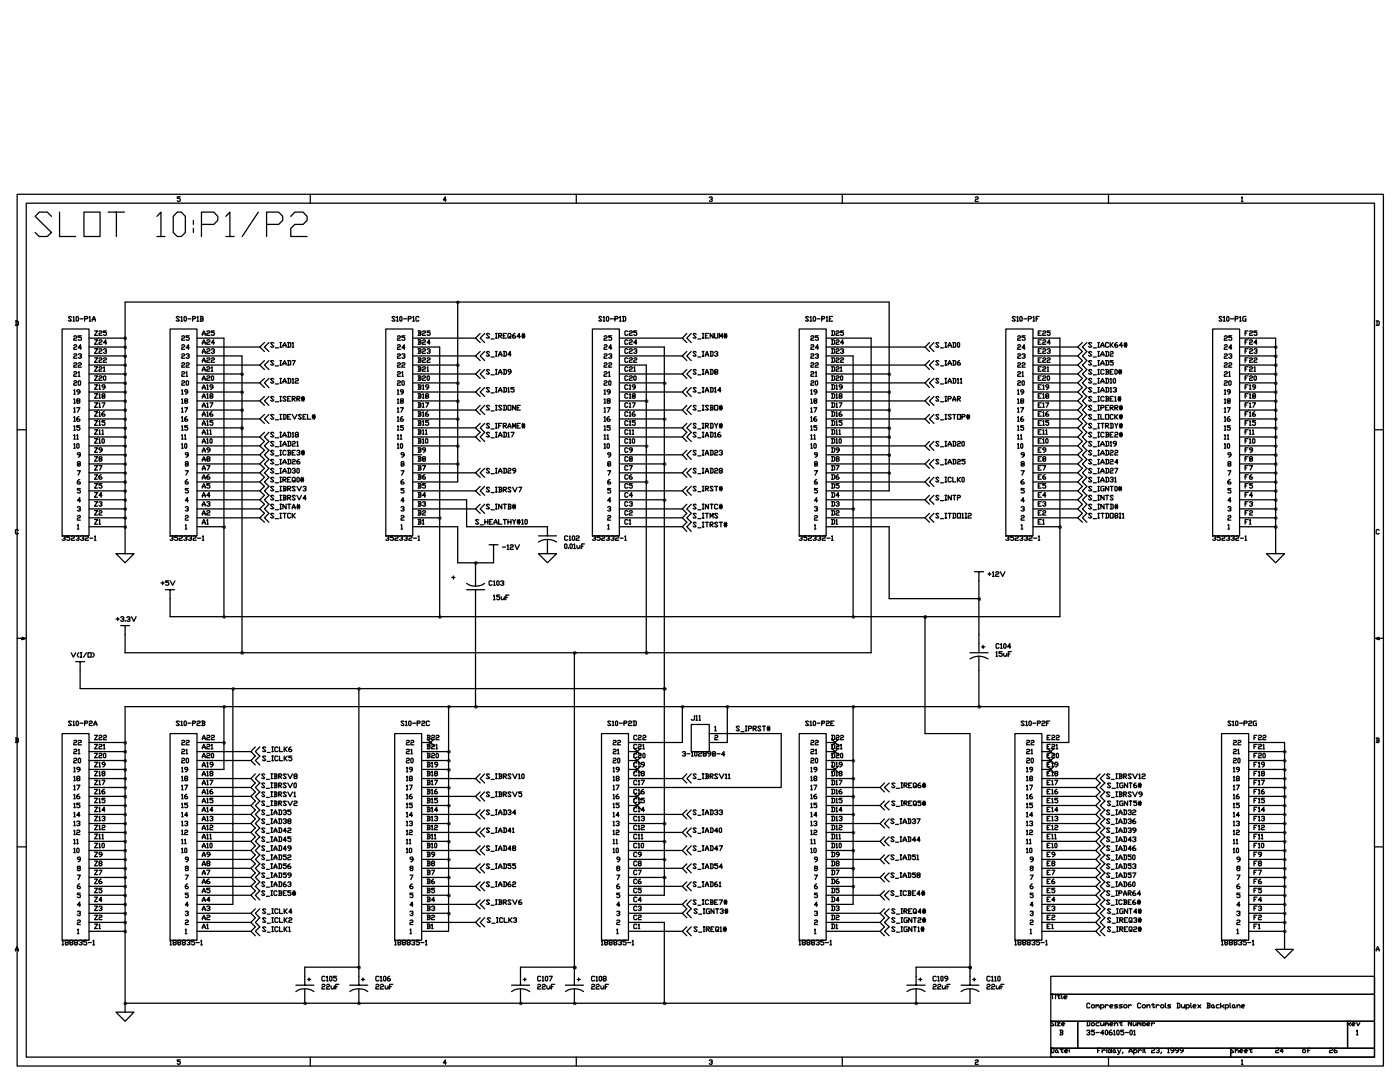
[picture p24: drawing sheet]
<svg xmlns="http://www.w3.org/2000/svg" width="279mm" height="216mm" viewBox="0 0 279 216" stroke-linecap="round" stroke-linejoin="round" font-family="sans-serif">
<g fill="none" stroke="#000" stroke-width=".25">
<path d="M3.4 38.8h272.7v173.9h-272.7zM36 39.3h-.6v.3h.4l.2 .1v.3l-.2 .2h-.3l-.1-.2M61.9 38.8v1.7M89.1 39.9h-.6l.4-.6v.9M115 38.8v1.7M141.6 39.4l.1-.1h.3l.1 .3-.3 .1M142 39.7l.1 .2-.1 .3h-.3l-.1-.2M168.1 38.8v1.7M194.6 39.4l.2-.1h.3l.1 .3-.6 .3v.3h.6M221.2 38.8v1.7M247.8 39.4l.1-.1v.9M5.2 40.5h269.1v170.4h-269.1z"/>
<path d="M10.3 43.2l-.9-.9h-1.6l-.8 .9 3.3 3.2-.9 .8h-1.6l-.8-.8M11.9 42.3v4.9h3.2M16.8 42.3h3.2v4.9h-3.2zM21.6 42.3h3.2M23.2 42.3v4.9M31.3 43.2l.8-.9v4.9M31.3 47.2h1.6M35.4 42.3h.8l.8 .9v3.2l-.8 .8h-.8l-.8-.8v-3.2zM38.6 44v.8M38.6 45.6v.8M40.2 44.8h2.5l.8-.8v-.8l-.8-.9h-2.5v4.9M45.1 43.2l.8-.9v4.9"/>
<path d="M45.1 47.2h1.6M51.6 42.3l-3.3 4.9M53.2 44.8h2.4l.8-.8v-.8l-.8-.9h-2.4v4.9M58 43.2l.8-.9h1.7l.8 .9v.8l-.8 .8h-1.7l-.8 .8v1.6h3.3M247.8 40.2h.3M3.1 64h.4l.2 .2v.6l-.6 .1M3.2 64v.9M12.4 65.6h5.4v41.3h-5.4zM14.3 63.3l-.2-.1h-.3l-.1 .1 .6 .6-.2 .2h-.3l-.1-.2M14.6 63.3l.1-.1v.9M14.6 64.1h.3M14.7 67.2l.2-.2h.3l.1 .3-.6 .3v.3h.6"/>
<path d="M14.7 69l.2-.2h.3l.1 .3-.6 .3v.3h.6M14.7 70.7l.2-.1 .4 .1-.1 .3h-.3l-.2 .2v.3h.6M14.7 72.5l.2-.1h.3l.1 .3-.6 .3v.3h.6M14.7 74.3l.2-.1h.3l.1 .3-.4 .1-.2 .2v.3h.6M14.7 76.1l.2-.1 .4 .1-.1 .3h-.3l-.2 .2v.3h.6M14.7 77.9l.2-.1v.8M14.7 79.7l.2-.1v.9M14.7 78.6h.3M15.4 63.2l.3 .1v.6l-.2 .2-.3-.2v-.6zM15.5 80l-.2-.1 .2-.3 .4 .1-.1 .3h-.3l-.2 .2 .2 .3h.3l.1-.2-.1-.3M15.6 76.1l.2-.1 .3 .1v.6l-.2 .2-.3-.2zM15.6 70.7l.2-.1 .4 .1v.2l-.3 .1"/>
<path d="M15.6 72.5l.2-.1h.3l.1 .1-.1 .3-.5 .2v.3h.6M15.6 74.3l.2-.1v.9M15.6 75.1h.3M15.9 78.2h-.4l-.2-.1 .2-.3h.3l.1 .1v.4l-.4 .3M15.9 63.6h.7M16.1 71l.1 .2-.1 .3h-.3l-.2-.2M16.2 67h-.6v.3h.5l.1 .2v.3l-.1 .1-.5-.1M16.2 69.4h-.6l.5-.6v.9M16.9 63.6h.4l.2-.3-.2-.1h-.4v.9M17.8 74.6h7.2v1.8M17.8 67.5h7.2M17.8 69.2h7.2"/>
<path d="M17.8 71h7.2M17.8 72.8h7.2M17.8 76.4h7.2M17.8 78.2h7.2M17.8 63.3l.1-.1v.9M17.8 64.1h.3M18.4 64.1v-.4l.3-.5 .3 .5v.4M18.4 63.7h.6M18.9 66h.6l-.6 .9h.6M18.9 67.8h.6l-.6 .9h.6M18.9 69.6h.6l-.6 .9h.6M18.9 71.4h.6l-.6 .9h.6"/>
<path d="M18.9 73.2h.6l-.6 .9h.6M18.9 75h.6l-.6 .9h.6M18.9 76.8h.6l-.6 .9h.6M18.9 78.6h.6l-.6 .8h.6M19.8 66.2l.1-.2 .5 .2v.1l-.6 .3v.3h.6M19.8 68l.1-.2h.3l.2 .2-.2 .3-.4 .1v.3h.6M19.8 69.8l.1-.2h.3l.2 .2v.1l-.6 .3v.3h.6M19.8 71.5l.1-.1 .5 .1v.2l-.6 .3v.3h.6M19.8 73.4l.1-.2h.3l.2 .2-.2 .2-.4 .2v.3h.6M19.8 75.1l.1-.1 .5 .1v.2l-.6 .3v.3h.6M19.8 76.9l.1-.1v.9M19.8 78.7l.1-.1v.8"/>
<path d="M19.8 77.7h.3M19.8 79.4h.3M20.5 79l-.1-.1 .1-.3h.3l.1 .3-.5 .3v.1l.4 .1 .1-.1-.1-.3M20.6 75.1l.2-.1 .3 .1v.6l-.2 .2-.3-.2zM20.6 69.8l.2-.2h.3l.1 .3-.3 .2M20.6 71.5l.2-.1 .4 .1-.1 .3h-.3l-.2 .2v.3h.6M20.6 73.4l.2-.2v.9M20.6 74.1h.3M20.9 77.2h-.4l-.1-.3 .1-.1 .4 .1v.5l-.4 .3M21.1 70.1l.1 .1-.1 .3h-.3l-.2-.2M21.2 66h-.6v.3l.6 .2-.1 .4h-.3l-.2-.2M21.2 68.4h-.6l.5-.6v.9"/>
<path d="M25 78.2v1.8h-7.2M25 74.6v-14.3h152.5v37.6h-12.6M25 76.4v1.8M25 80v14.4M33.9 65.6h5.4v41.3h-5.4zM35.8 63.3l-.2-.1h-.3l-.1 .1 .6 .6-.2 .2h-.3l-.1-.2M36.1 63.3l.2-.1v.9M36.1 64.1h.3M36.3 67.2l.1-.2h.3l.2 .2-.2 .3-.4 .1v.3h.6M36.3 69l.1-.2h.3l.2 .2-.2 .2h-.3l-.1 .2v.3h.6M36.3 70.7l.1-.1 .5 .1-.2 .3h-.3l-.1 .5h.6M36.3 72.5l.1-.1h.3l.2 .1-.2 .3-.4 .2v.3h.6"/>
<path d="M36.3 74.3l.1-.1h.3l.2 .1v.2l-.6 .3v.3h.6M36.3 76.1l.1-.1 .5 .1v.2l-.6 .3v.3h.6M36.3 77.9l.1-.1v.8M36.3 79.7l.1-.1v.9M36.3 78.6h.3M36.9 63.2l.3 .1v.6l-.2 .2-.3-.2zM37 80l-.1-.1 .1-.3 .5 .1v.2l-.6 .3 .1 .3h.3l.2-.2-.2-.3M37.2 76.1l.1-.1 .3 .1v.6l-.1 .2-.3-.2zM37.2 70.7l.4-.1 .2 .3-.3 .1M37.2 72.5l.1-.1h.3l.2 .3-.6 .3v.3h.6M37.2 74.3l.1-.1v.9M37.2 75.1h.3"/>
<path d="M37.5 78.2h-.5l-.1-.1 .1-.3h.3l.2 .1v.4l-.5 .3M37.5 63.6h.6M37.6 71l.2 .2-.2 .3h-.3l-.1-.2M37.8 67h-.6v.3h.4l.2 .2-.2 .4-.4-.1M37.8 69.4h-.6l.4-.6v.9M38.4 63.6h.5l.1-.3-.1-.1h-.5v.9M39.3 63.3l.2-.1v.9M39.3 64.1h.4M39.3 67.5h5.4v37.6M39.3 69.2h12.5M39.3 71h9v59.2M39.3 72.8h12.5"/>
<path d="M39.3 74.6h9M39.3 76.4h12.5M39.3 78.2h9M39.3 80h12.5M40 63.2h.4l.1 .1-.1 .3M40.1 63.6h.3l.1 .3-.1 .2h-.4M40.1 63.2v.9M40.4 66.9l.3-.9 .3 .9M40.4 68.7l.3-.9 .3 .9M40.4 70.5l.3-.9 .3 .9M40.4 72.3l.3-.9 .3 .9M40.4 74.1l.3-.9 .3 .9"/>
<path d="M40.4 75.9l.3-.9 .3 .9M40.4 77.7l.3-.9 .3 .9M40.4 79.4l.3-.8 .3 .8M40.4 66.6h.6M40.4 68.4h.6M40.4 70.2h.6M40.4 72h.6M40.4 73.8h.6M40.4 75.6h.6M40.4 77.4h.6M40.4 79.2h.6M41.3 66.2l.1-.2 .5 .2-.2 .3h-.3l-.1 .1v.3h.6"/>
<path d="M41.3 68l.1-.2h.3l.2 .2-.2 .3-.4 .1v.3h.6M41.3 69.8l.1-.2h.3l.2 .2-.2 .3h-.3l-.1 .1v.3h.6M41.3 71.5l.1-.1 .5 .1-.2 .3h-.3l-.1 .2v.3h.6M41.3 73.4l.1-.2h.3l.2 .2-.2 .2-.4 .2v.3h.6M41.3 75.1l.1-.1 .5 .1-.2 .3h-.3l-.1 .2v.3h.6M41.3 76.9l.1-.1v.9M41.3 78.7l.1-.1v.8M41.3 77.7h.3M41.3 79.4h.3M42 79l-.1-.1 .1-.3h.3l.2 .3-.2 .1h-.3l-.1 .3 .4 .1 .2-.1-.2-.3M42.2 75.1l.1-.1 .3 .1-.1 .8-.3-.2zM42.2 69.8l.1-.2h.3l.2 .3-.3 .2"/>
<path d="M42.2 71.5l.1-.1 .5 .1-.2 .3h-.3l-.1 .5h.6M42.2 73.4l.1-.2v.9M42.2 74.1h.3M42.5 77.2h-.5l-.1-.1 .1-.3 .5 .1v.5l-.5 .3M42.6 70.1l.2 .1-.2 .3h-.3l-.1-.2M42.8 66h-.6v.3l.6 .2v.2l-.2 .2h-.3l-.1-.2M42.8 68.4h-.6l.4-.6v.9M52.8 68.4l-1 .8 1 .9M52.8 72l-1 .8 1 .9M52.8 75.5l-1 .9 1 .9M52.8 79.1l-1 .9 1 .9M53.7 68.4l-.9 .8 .9 .9"/>
<path d="M53.7 72l-.9 .8 .9 .9M53.7 75.5l-.9 .9 .9 .9M53.7 79.1l-.9 .9 .9 .9M54.6 68.5l-.1-.1-.5 .1 .6 .6-.1 .2h-.3l-.2-.2M54.6 72.1l-.1-.1-.5 .1 .6 .6-.1 .1-.5-.1M54.6 75.7l-.1-.2h-.3l-.2 .2 .6 .6-.1 .1h-.3l-.2-.1M54.6 79.3l-.1-.2h-.3l-.2 .2 .6 .6-.1 .1h-.3l-.2-.1M54.9 69.4h.7M54.9 73h.7M54.9 76.6h.7M55.9 72.8h.3M55.9 79.1h.3"/>
<path d="M55.9 68.4h.3M55.9 69.3h.3M55.9 72h.3M55.9 75.5h.3M55.9 76.4h.3M56 68.4v.9M56 72v.8M56 75.5v.9M56 79.1v.9M56.5 69.3v-.3l.3-.6 .3 .6v.3M56.5 72.8v-.3l.3-.5 .3 .8M56.5 76.4v-.3l.3-.6 .3 .9"/>
<path d="M56.5 69h.6M56.5 72.5h.6M56.5 76.1h.6M57.1 79.3l-.2-.2h-.3l-.1 .2 .6 .6-.2 .1h-.3l-.1-.1M57.4 68.4l.6 .1v.6l-.1 .2h-.5M57.4 72l.6 .1v.6l-.6 .1M57.4 75.5h.5l.1 .2v.6l-.1 .1h-.5M57.4 79.6h.3M57.6 68.4v.9M57.6 72v.8M57.6 75.5v.9M58 79.1h-.6v.9h.6"/>
<path d="M58.3 68.5l.2-.1v.9M58.3 72h.6l-.4 .8M58.3 75.7l.2-.2v.9M58.3 79.6h.5l.1-.3-.1-.2h-.5v.9M58.3 69.3h.3M58.3 76.4h.3M58.5 79.6l.4 .4M58.9 75.7l.2-.2h.3l.2 .2-.2 .3h-.3l-.2 .1v.3h.7M59.3 79.6h.4l.1-.3-.1-.2h-.4v.9M59.4 79.6l.4 .4M60.1 79.4h.7M60.1 79.7h.7"/>
<path d="M60.3 79.1v.9M60.6 79.1v.9M77 65.6h5.4v41.3h-5.4zM78.9 63.3l-.2-.1h-.3l-.2 .1 .7 .6-.2 .2h-.3l-.2-.2M79.2 63.3l.1-.1v.9M79.2 64.1h.2M79.3 67.2l.1-.2h.3l.2 .2-.2 .3-.4 .1v.3h.6M79.3 69l.1-.2h.3l.2 .2-.2 .2h-.3l-.1 .2v.3h.6M79.3 70.7l.1-.1 .5 .1-.2 .3h-.3l-.1 .5h.6M79.3 72.5l.1-.1h.3l.2 .1-.2 .3-.4 .2v.3h.6M79.3 74.3l.1-.1h.3l.2 .1v.2l-.6 .3v.3h.6M79.3 76.1l.1-.1 .5 .1v.2l-.6 .3v.3h.6"/>
<path d="M79.3 77.9l.1-.1v.8M79.3 79.7l.1-.1v.9M79.3 78.6h.3M79.9 63.2l.3 .1-.1 .8-.3-.2zM80 80l-.1-.1 .1-.3 .5 .1v.2l-.6 .3 .1 .3h.3l.2-.2-.2-.3M80.2 70.7l.5-.1 .1 .3-.3 .1M80.2 72.5l.1-.1h.4l.1 .3-.6 .3v.3h.6M80.2 74.3l.1-.1v.9M80.2 75.1h.3M80.3 76l.4 .1v.6l-.2 .2-.3-.2v-.6zM80.5 78.2h-.5l-.1-.1 .1-.3h.3l.2 .1v.4l-.5 .3M80.5 63.6h.6"/>
<path d="M80.7 71l.1 .2-.1 .3h-.4l-.1-.2M80.8 67h-.6v.3h.5l.1 .2-.1 .4-.5-.1M80.8 69.4h-.6l.5-.6v.9M81.5 63.6h.4l.2-.3-.2-.1h-.4v.9M82.4 63.3l.1-.1v.9M82.4 64.1h.3M82.4 67.5h12.5M82.4 69.2h5.3v53.9M82.4 71h12.5M82.4 72.8h8.9M82.4 74.6h12.5M82.4 76.4h8.9"/>
<path d="M82.4 78.2h12.5M82.4 80h8.9M83.4 66h.5l.1 .2-.1 .3M83.4 67.8h.5l.1 .2-.1 .3M83.4 69.6h.5l.1 .2-.1 .3M83.4 71.4h.5l.1 .1-.1 .3M83.4 73.2h.5l.1 .2-.1 .2M83.4 75h.5l.1 .1-.1 .3M83.4 76.8h.5l.1 .1-.1 .3M83.4 78.6h.5l.1 .1-.1 .3M83.6 63.3l-.1-.1h-.4l-.1 .1 .1 .8h.4l.1-.2M83.6 66.5h.3l.1 .2-.1 .2h-.5"/>
<path d="M83.6 68.3h.3l.1 .3-.6 .1M83.6 70.1h.3l.1 .2-.1 .2h-.5M83.6 71.8h.3l.1 .3-.1 .2h-.5M83.6 73.6h.3l.1 .3-.6 .2M83.6 75.4h.3l.1 .3-.1 .2h-.5M83.6 77.2h.3l.1 .3-.6 .2M83.6 79h.3l.1 .3-.6 .1M83.6 66v.9M83.6 67.8v.9M83.6 69.6v.9M83.6 71.4v.9M83.6 73.2v.9"/>
<path d="M83.6 75v.9M83.6 76.8v.9M83.6 78.6v.8M84.3 66.2l.2-.2 .4 .2-.1 .3h-.3l-.2 .1v.3h.6M84.3 68l.2-.2h.3l.1 .3-.6 .3v.3h.6M84.3 69.8l.2-.2h.3l.1 .3-.6 .3v.3h.6M84.3 71.5l.2-.1 .4 .1-.1 .3h-.3l-.2 .2v.3h.6M84.3 73.4l.2-.2h.3l.1 .3-.6 .3v.3h.6M84.3 75.1l.2-.1 .4 .1-.1 .3h-.3l-.2 .2v.3h.6M84.3 76.9l.2-.1v.9M84.3 78.7l.2-.1v.8M84.3 77.7h.3"/>
<path d="M84.3 79.4h.3M85.1 79l-.2-.1 .2-.3h.3l.1 .3-.1 .1h-.3l-.2 .3 .5 .1 .1-.1-.1-.3M85.2 75.1l.2-.1 .3 .1-.2 .8-.3-.2zM85.2 69.8l.2-.2h.3l.1 .3-.3 .2M85.2 71.5l.2-.1 .4 .1-.1 .3h-.3l-.2 .5h.6M85.2 73.4l.2-.2v.9M85.2 74.1h.3M85.5 77.2h-.4l-.2-.3 .2-.1 .4 .1v.5l-.4 .3M85.7 70.1l.1 .1-.1 .3h-.3l-.2-.2M85.8 66h-.6v.3l.6 .2v.2l-.1 .2h-.3l-.2-.2M85.8 68.4h-.6l.5-.6v.9M91.3 60.3v35.9h-8.9"/>
<path d="M95.8 66.5l-.9 1 .9 .9M95.8 70.1l-.9 .9 .9 1M95.8 73.7l-.9 .9 .9 .9M95.8 77.3l-.9 .9 .9 .9M96.7 66.5l-.9 1 .9 .9M96.7 70.1l-.9 .9 .9 1M96.7 73.7l-.9 .9 .9 .9M96.7 77.3l-.9 .9 .9 .9M97.7 66.7l-.2-.2h-.3l-.1 .2 .6 .6-.2 .2-.4-.2M97.7 70.3l-.2-.2h-.3l-.1 .2 .6 .6-.2 .2h-.3l-.1-.2M97.7 73.9l-.2-.2h-.3l-.1 .2 .6 .6-.2 .2h-.3l-.1-.2M97.7 77.5l-.2-.2-.4 .2 .6 .6-.2 .1-.4-.1"/>
<path d="M98 67.6h.6M98 71.2h.6M98 74.8h.6M98 78.4h.6M98.9 67.5h.3M98.9 71.1h.3M98.9 78.2h.3M98.9 66.5h.3M98.9 70.1h.3M98.9 73.7h.3M98.9 74.7h.3M98.9 77.3h.3"/>
<path d="M99 66.5v1M99 70.1v1M99 73.7v1M99 77.3v.9M99.5 67h.5l.2-.3-.2-.2h-.5v1M99.5 71.1v-.3l.4-.7 .3 1M99.5 74.7v-.4l.4-.6 .3 .6v.4M99.5 78.2v-.3l.4-.6 .3 .9M99.5 70.8h.7M99.5 74.3h.7M99.5 77.9h.7M99.7 67l.5 .5"/>
<path d="M100.4 70.1h.5l.2 .2v.6l-.2 .2h-.5M100.4 73.7h.5l.2 .2v.6l-.2 .2h-.5M100.4 77.3l.7 .2v.6l-.7 .1M100.4 67h.3M100.6 70.1v1M100.6 73.7v1M100.6 77.3v.9M101.1 66.5h-.7v1h.7M101.4 77.5l.1-.2v.9M101.4 78.2h.3M101.7 67.2l.1 .1-.3 .2-.1-.2v-.6l.1-.2h.3l.2 .2-.2 .6 .2 .2M102 70.8h-.6l.4-.7v1"/>
<path d="M102 74.2h-.5l-.1-.2 .1-.3h.3l.2 .2v.4l-.5 .4M102.6 77.3h-.6v.3h.4l.2 .2v.3l-.2 .1-.4-.1M102.8 66.5l-.5 .4v.4l.5 .2 .1-.2-.1-.3h-.5M103.8 67.2h-.6l.5-.7v1M104.1 67.2h.7M104.1 66.9h.7M104.3 66.5v1M104.6 66.5v1M118.2 65.6h5.4v41.3h-5.4zM120.1 63.3l-.1-.1h-.3l-.2 .1 .6 .6-.1 .2h-.3l-.2-.2M120.4 63.3l.2-.1v.9M120.4 64.1h.3"/>
<path d="M120.6 67.2l.1-.2h.3l.1 .3-.5 .3v.3h.5M120.6 69l.1-.2h.3l.1 .3-.5 .3v.3h.5M120.6 70.7l.1-.1 .4 .1-.1 .3h-.3l-.1 .2v.3h.5M120.6 72.5l.1-.1h.3l.1 .3-.5 .3v.3h.5M120.6 74.3l.1-.1h.3l.1 .3-.4 .1-.1 .2v.3h.5M120.6 76.1l.1-.1 .4 .1-.1 .3h-.3l-.1 .2v.3h.5M120.6 77.9l.1-.1v.8M120.6 79.7l.1-.1v.9M120.6 78.6h.3M121.2 63.2l.3 .1v.6l-.2 .2-.3-.2v-.6zM121.3 80l-.2-.1 .2-.3 .5 .1-.2 .3h-.3l-.2 .2 .2 .3h.3l.2-.2-.2-.3M121.5 76.1l.1-.1 .3 .1v.6l-.1 .2-.3-.2z"/>
<path d="M121.5 70.7l.1-.1 .5 .1v.2l-.3 .1M121.5 72.5l.1-.1h.3l.2 .1-.2 .3-.4 .2v.3h.6M121.5 74.3l.1-.1v.9M121.5 75.1h.3M121.8 78.2h-.5l-.2-.1 .2-.3h.3l.2 .1v.4l-.5 .3M121.8 63.6h.6M121.9 71l.2 .2-.2 .3h-.3l-.1-.2M122.1 67h-.6v.3h.4l.2 .2v.3l-.2 .1-.4-.1M122.1 69.4h-.6l.4-.6v.9M122.7 63.6h.5l.1-.3-.1-.1h-.5v.9M123.6 72.8h5.4v16.2M123.6 67.5h12.6"/>
<path d="M123.6 69.2h9v109.4h-7.2M123.6 71h12.6M123.6 74.6h12.6M123.6 76.4h9M123.6 78.2h12.6M123.6 80h5.4M123.6 63.3l.2-.1v.9M123.6 64.1h.3M124.2 63.2h.5l.2 .1v.6l-.2 .2h-.5M124.4 63.2v.9M125.3 66.2l-.2-.2-.4 .2 .1 .7h.3l.2-.2M125.3 68l-.2-.2h-.3l-.1 .2v.6l.1 .1 .5-.1"/>
<path d="M125.3 69.8l-.2-.2h-.3l-.1 .2 .1 .7h.3l.2-.2M125.3 71.5l-.2-.1-.4 .1 .1 .8h.3l.2-.2M125.3 73.4l-.2-.2h-.3l-.1 .2v.5l.1 .2 .5-.2M125.3 75.1l-.2-.1-.4 .1 .1 .8h.3l.2-.2M125.3 76.9l-.2-.1-.4 .1v.6l.1 .2 .5-.2M125.3 78.7l-.2-.1h-.3l-.1 .1v.6l.1 .1 .5-.1M125.6 66.2l.2-.2 .4 .2-.1 .3h-.3l-.2 .1v.3h.6M125.6 68l.2-.2h.3l.1 .3-.6 .3v.3h.6M125.6 69.8l.2-.2h.3l.1 .3-.6 .3v.3h.6M125.6 71.5l.2-.1 .4 .1-.1 .3h-.3l-.2 .2v.3h.6M125.6 73.4l.2-.2h.3l.1 .3-.6 .3v.3h.6M125.6 75.1l.2-.1 .4 .1-.1 .3h-.3l-.2 .2v.3h.6"/>
<path d="M125.6 76.9l.2-.1v.9M125.6 78.7l.2-.1v.8M125.6 77.7h.3M125.6 79.4h.3M126.4 79l-.2-.1 .2-.3h.3l.1 .3-.6 .3v.1l.5 .1 .1-.1-.1-.3M126.5 75.1l.2-.1 .2 .1v.6l-.1 .2-.3-.2zM126.5 69.8l.2-.2h.2l.2 .3-.3 .2M126.5 71.5l.2-.1 .4 .1-.2 .3h-.2l-.2 .2v.3h.6M126.5 73.4l.2-.2v.9M126.5 74.1h.3M126.8 77.2h-.4l-.2-.3 .2-.1 .4 .1v.5l-.4 .3M126.9 70.1l.2 .1-.2 .3h-.2l-.2-.2"/>
<path d="M127.1 66h-.6v.3l.6 .2-.2 .4h-.2l-.2-.2M127.1 68.4h-.6l.4-.6v.9M137.1 66.5l-.9 1 .9 .9M137.1 70.1l-.9 .9 .9 1M137.1 73.7l-.9 .9 .9 .9M137.1 77.3l-.9 .9 .9 .9M138 66.5l-.9 1 .9 .9M138 70.1l-.9 .9 .9 1M138 73.7l-.9 .9 .9 .9M138 77.3l-.9 .9 .9 .9M138.9 66.7l-.1-.2h-.3l-.2 .2 .6 .6-.1 .2-.5-.2M138.9 70.3l-.1-.2h-.3l-.2 .2 .6 .6-.1 .2h-.3l-.2-.2"/>
<path d="M138.9 73.9l-.1-.2h-.3l-.2 .2 .6 .6-.1 .2h-.3l-.2-.2M138.9 77.5l-.1-.2-.5 .2 .6 .6-.1 .1-.5-.1M139.3 67.6h.6M139.3 71.2h.6M139.3 74.8h.6M139.3 78.4h.6M140.2 67.5h.3M140.2 71.1h.3M140.2 78.2h.3M140.2 66.5h.3M140.2 70.1h.3M140.2 73.7h.3"/>
<path d="M140.2 74.7h.3M140.2 77.3h.3M140.3 66.5v1M140.3 70.1v1M140.3 73.7v1M140.3 77.3v.9M140.8 71.1l.3-1 .3 1M140.8 74.7v-.4l.3-.6 .3 .6v.4M140.8 78.2l.3-.9 .3 .9M140.8 67h.3M140.8 70.8h.6M140.8 74.3h.6"/>
<path d="M140.8 77.9h.6M141.4 66.5h-.6v1h.6M141.7 70.1h.5l.1 .2-.1 .8h-.5M141.7 73.7h.5l.1 .2-.1 .8h-.5M141.7 77.3l.6 .2v.6l-.6 .1M141.8 70.1v1M141.8 73.7v1M141.8 77.3v.9M142.3 66.5v1l-.6-1v1M142.6 66.5v.8l.2 .2 .4-.2v-.8M142.6 70.3l.2-.2h.3l.1 .3-.3 .2M142.6 77.5l.2-.2v.9"/>
<path d="M142.6 78.2h.3M142.8 74.2l-.2-.2 .2-.3h.3l.1 .3-.1 .2h-.3l-.2 .3 .2 .2h.3l.1-.2-.1-.3M143.1 70.6l.1 .2-.1 .3h-.3l-.2-.2M143.5 67.5v-1l.4 .7 .3-.7v1M143.9 77.9h-.7l.5-.6v.9M144.5 67.2h.6M144.5 66.9h.6M144.6 66.5v1M144.9 66.5v1M159.5 65.6h5.4v41.3h-5.4zM161.4 63.3l-.2-.1h-.3l-.1 .1 .6 .6-.2 .2h-.3l-.1-.2M161.7 63.3l.1-.1v.9"/>
<path d="M161.7 64.1h.3M161.8 67.2l.2-.2h.3l.1 .3-.1 .2h-.3l-.2 .4h.6M161.8 69l.2-.2h.3l.1 .3-.1 .1h-.3l-.2 .5h.6M161.8 70.7l.2-.1 .4 .1-.1 .3h-.3l-.2 .5h.6M161.8 72.5l.2-.1h.3l.1 .3-.6 .3v.3h.6M161.8 74.3l.2-.1h.3l.1 .3-.4 .1-.2 .5h.6M161.8 76.1l.2-.1 .4 .1-.1 .3h-.3l-.2 .2v.3h.6M161.8 77.9l.2-.1v.8M161.8 79.7l.2-.1v.9M161.8 78.6h.3M162.4 63.2l.4 .1v.6l-.2 .2-.3-.2zM162.6 80l-.2-.3 .5-.1 .1 .3-.6 .3 .2 .3h.3l.1-.2-.1-.3"/>
<path d="M162.7 76.1l.2-.1 .3 .1v.6l-.2 .2-.3-.2zM162.7 70.7l.5-.1 .1 .3-.3 .1M162.7 72.5l.2-.1h.3l.1 .3-.6 .3v.3h.6M162.7 74.3l.2-.1v.9M162.7 75.1h.3M163 78.2h-.4l-.2-.1 .2-.3h.3l.1 .1v.4l-.4 .3M163.1 63.6h.6M163.2 71l.1 .2-.1 .3h-.3l-.2-.2M163.3 67h-.6v.3h.5l.1 .2-.1 .4-.5-.1M163.3 69.4h-.6l.5-.6v.9M164 63.6h.5l.1-.3-.1-.1h-.5v.9M164.9 67.5h9v62.7h-148.9v-5.4"/>
<path d="M164.9 69.2h19.7M164.9 71h5.4v52.1M164.9 72.8h19.7M164.9 74.6h12.6M164.9 76.4h19.7M164.9 78.2h12.6M164.9 80h19.7M164.9 63.3l.1-.1v.9M164.9 64.1h.3M165.5 63.6h.3M165.9 66l.7 .2v.5l-.2 .2h-.5M165.9 67.8h.5l.2 .2v.6l-.7 .1"/>
<path d="M165.9 69.6h.5l.2 .2v.5l-.2 .2h-.5M165.9 71.4l.7 .1v.6l-.2 .2h-.5M165.9 73.2h.5l.2 .2v.5l-.7 .2M165.9 75l.7 .1v.6l-.2 .2h-.5M165.9 76.8l.7 .1v.6l-.7 .2M165.9 78.6h.5l.2 .1v.6l-.7 .1M166.1 66v.9M166.1 67.8v.9M166.1 69.6v.9M166.1 71.4v.9M166.1 73.2v.9M166.1 75v.9"/>
<path d="M166.1 76.8v.9M166.1 78.6v.8M166.1 63.2h-.6v.9h.6M166.9 66.2l.1-.2 .5 .2v.1l-.6 .3v.3h.6M166.9 68l.1-.2h.3l.2 .2-.2 .3-.4 .1v.3h.6M166.9 69.8l.1-.2h.3l.2 .2v.1l-.6 .3v.3h.6M166.9 71.5l.1-.1 .5 .1-.2 .3h-.3l-.1 .5h.6M166.9 73.4l.1-.2h.3l.2 .2-.2 .2-.4 .2v.3h.6M166.9 75.1l.1-.1 .5 .1v.2l-.6 .3v.3h.6M166.9 76.9l.1-.1v.9M166.9 78.7l.1-.1v.8M166.9 77.7h.3"/>
<path d="M166.9 79.4h.3M167.6 79l-.1-.1 .1-.3h.3l.2 .3-.2 .1h-.3l-.1 .3 .4 .1 .2-.1-.2-.3M167.8 75.1l.1-.1 .3 .1-.1 .8-.3-.2zM167.8 69.8l.1-.2h.3l.1 .3-.2 .2M167.8 71.5l.1-.1 .4 .1-.1 .3h-.3l-.1 .5h.5M167.8 73.4l.1-.2v.9M167.8 74.1h.3M168.1 77.2h-.5l-.1-.1 .1-.3 .5 .1v.5l-.5 .3M168.2 70.1l.1 .1-.1 .3h-.3l-.1-.2M168.3 66h-.5v.3l.5 .2v.2l-.1 .2h-.3l-.1-.2M168.3 68.4h-.5l.4-.6v.9M185.5 68.4l-.9 .8 .9 .9"/>
<path d="M185.5 75.5l-.9 .9 .9 .9M185.5 79.1l-.9 .9 .9 .9M185.5 72l-.9 .8 .9 .9M186.4 68.4l-.9 .8 .9 .9M186.4 75.5l-.9 .9 .9 .9M186.4 79.1l-.9 .9 .9 .9M186.4 72l-.9 .8 .9 .9M187.4 68.5l-.2-.1-.4 .1 .6 .6-.2 .2h-.3l-.1-.2M187.4 75.7l-.2-.2h-.3l-.1 .2 .6 .6-.2 .1h-.3l-.1-.1M187.4 79.3l-.2-.2h-.3l-.1 .2 .6 .6-.2 .1h-.3l-.1-.1M187.4 72.1l-.2-.1-.4 .1 .6 .6-.2 .1-.4-.1M187.7 69.4h.6"/>
<path d="M187.7 73h.6M187.7 76.6h.6M188.6 72.8h.3M188.6 79.1h.3M188.6 68.4h.3M188.6 69.3h.3M188.6 72h.3M188.6 75.5h.3M188.6 76.4h.3M188.8 68.4v.9M188.8 72v.8M188.8 75.5v.9"/>
<path d="M188.8 79.1v.9M189.2 69.3v-.3l.3-.6 .4 .6v.3M189.2 76.4l.3-.9 .4 .6v.3M189.2 79.6h.5l.2-.3-.2-.2h-.5v.9M189.2 72.8l.3-.8 .4 .5v.3M189.2 69h.7M189.2 72.5h.7M189.2 76.1h.7M190.2 68.4l.5 .1v.6l-.1 .2h-.4M190.2 75.5h.4l.1 .2-.1 .7h-.4M190.2 72l.5 .1v.6l-.5 .1M190.2 79.7h.5"/>
<path d="M190.3 68.4v.9M190.3 72v.8M190.3 75.5v.9M191.1 68.5l.1-.1 .3 .1-.1 .8-.3-.2zM191.1 75.7l.1-.2v.9M191.1 79.6h.4l.2-.3-.2-.2h-.4v.9M191.1 76.4h.3M191.2 79.6l.5 .4M191.5 72l-.4 .3v.4l.1 .1 .5-.1-.2-.3h-.4M191.7 75.7l.1-.2v.9M191.7 76.4h.3M200.7 65.6h5.5v41.3h-5.5z"/>
<path d="M202.6 63.3l-.1-.1h-.3l-.2 .1 .6 .6-.1 .2h-.3l-.2-.2M202.9 63.3l.2-.1v.9M202.9 64.1h.3M203.1 67.2l.1-.2h.3l.2 .2-.2 .3-.4 .1v.3h.6M203.1 69l.1-.2h.3l.2 .2-.2 .2h-.3l-.1 .5h.6M203.1 70.7l.1-.1 .5 .1-.2 .3h-.3l-.1 .5h.6M203.1 72.5l.1-.1h.3l.2 .1-.2 .3-.4 .2v.3h.6M203.1 74.3l.1-.1h.3l.2 .1-.2 .3h-.3l-.1 .5h.6M203.1 76.1l.1-.1 .5 .1v.2l-.6 .3v.3h.6M203.1 77.9l.1-.1v.8M203.1 79.7l.1-.1v.9M203.1 78.6h.3"/>
<path d="M203.7 63.2l.3 .1-.1 .8-.4-.2v-.6zM203.8 80l-.1-.1 .1-.3 .5 .1v.2l-.6 .3 .1 .3h.3l.2-.2-.2-.3M204 70.7l.1-.1 .5 .1v.2l-.3 .1M204 72.5l.1-.1h.3l.2 .1-.2 .3-.4 .2v.3h.6M204 74.3l.1-.1v.9M204 75.1h.3M204.1 76l.3 .1v.6l-.1 .2-.3-.2v-.6zM204.3 78.2h-.5l-.1-.1 .1-.3h.3l.2 .1v.4l-.5 .3M204.3 63.6h.6M204.4 71l.2 .2-.2 .3h-.3l-.1-.2M204.6 67h-.6v.3h.4l.2 .2v.3l-.2 .1-.4-.1M204.6 69.4h-.6l.4-.6v.9"/>
<path d="M205.2 63.6h.5l.2-.3-.2-.1h-.5v.9M206.2 63.3l.1-.1v.9M206.2 64.1h.2M206.2 67.5h5.3v55.6h-177.6v-5.4M206.2 69.2h8.9M206.2 71h8.9M206.2 72.8h8.9M206.2 74.6h8.9M206.2 76.4h8.9M206.2 78.2h8.9M206.2 80h8.9M206.8 63.6h.3"/>
<path d="M207.2 66.5h.3M207.2 68.3h.3M207.2 70.1h.3M207.2 71.8h.3M207.2 73.6h.3M207.2 75.4h.3M207.2 77.2h.3M207.2 79h.3M207.4 63.2h-.6v.9M207.8 66h-.6v.9h.6M207.8 67.8h-.6v.9h.6M207.8 69.6h-.6v.9h.6"/>
<path d="M207.8 71.4h-.6v.9h.6M207.8 73.2h-.6v.9h.6M207.8 75h-.6v.9h.6M207.8 76.8h-.6v.9h.6M207.8 78.6h-.6v.8h.6M208.1 66.2l.2-.2 .4 .2-.1 .3h-.3l-.2 .1v.3h.6M208.1 68l.2-.2h.3l.1 .3-.6 .3v.3h.6M208.1 69.8l.2-.2h.3l.1 .3-.6 .3v.3h.6M208.1 71.5l.2-.1 .4 .1-.1 .3h-.3l-.2 .2v.3h.6M208.1 73.4l.2-.2h.3l.1 .3-.6 .3v.3h.6M208.1 75.1l.2-.1 .4 .1-.1 .3h-.3l-.2 .2v.3h.6M208.1 76.9l.2-.1v.9"/>
<path d="M208.1 78.7l.2-.1v.8M208.1 77.7h.3M208.1 79.4h.3M208.9 79l-.2-.1 .2-.3h.3l.1 .3-.6 .3v.1l.5 .1 .1-.1-.1-.3M209 75.1l.2-.1 .3 .1v.6l-.2 .2-.3-.2zM209 69.8l.2-.2h.3l.1 .3-.3 .2M209 71.5l.2-.1 .4 .1-.1 .3h-.3l-.2 .2v.3h.6M209 73.4l.2-.2v.9M209 74.1h.3M209.3 77.2h-.4l-.2-.3 .2-.1 .4 .1v.5l-.4 .3M209.5 70.1l.1 .1-.1 .3h-.3l-.2-.2M209.6 66h-.6v.3l.6 .2-.1 .4h-.3l-.2-.2"/>
<path d="M209.6 68.4h-.6l.5-.6v.9M216 68.4l-.9 .8 .9 .9-.9 .9 .9 1-.9 .8 .9 .9-.9 .9 .9 .9-.9 .9 .9 .9-.9 .9 .9 .9-.9 .9 .9 .9-.9 .9 .9 .9-.9 .9 .9 .9-.9 .9 .9 .9-.9 .9 .9 .9-.9 .9 .9 .9-.9 .9 .9 .9-.9 .9 .9 .9-.9 .9 .9 .8-.9 1 .9 .9-.9 .8 .9 .9-.9 .9 .9 .9-.9 .9 .9 .9-.9 .9 .9 .9M216.9 68.4l-.9 .8 .9 .9-.9 .9 .9 1-.9 .8 .9 .9-.9 .9 .9 .9-.9 .9 .9 .9-.9 .9 .9 .9-.9 .9 .9 .9-.9 .9 .9 .9-.9 .9 .9 .9-.9 .9 .9 .9-.9 .9 .9 .9-.9 .9 .9 .9-.9 .9 .9 .9-.9 .9 .9 .9-.9 .9 .9 .8-.9 1 .9 .9-.9 .8 .9 .9-.9 .9 .9 .9-.9 .9 .9 .9-.9 .9 .9 .9M217.9 68.5l-.2-.1-.5 .1 .7 .6-.2 .2h-.3l-.2-.2M217.9 70.3l-.2-.2h-.3l-.2 .2 .7 .6-.2 .2h-.3l-.2-.2M217.9 72.1l-.2-.1-.5 .1 .7 .6-.2 .1-.5-.1M217.9 73.9l-.2-.2h-.3l-.2 .2 .7 .6-.2 .2h-.3l-.2-.2M217.9 75.7l-.2-.2h-.3l-.2 .2 .7 .6-.2 .1h-.3l-.2-.1M217.9 77.5l-.2-.2-.5 .2 .7 .6-.2 .1-.5-.1M217.9 79.3l-.2-.2h-.3l-.2 .2 .7 .6-.2 .1h-.3l-.2-.1M218.2 69.4h.6M218.2 73h.6"/>
<path d="M218.2 76.6h.6M218.2 71.2h.6M218.2 74.8h.6M218.2 78.4h.6M219.1 71.1h.3M219.1 72.8h.3M219.1 78.2h.3M219.1 79.1h.3M219.1 68.4h.3M219.1 69.3h.3M219.1 72h.3M219.1 75.5h.3"/>
<path d="M219.1 76.4h.3M219.1 70.1h.3M219.1 73.7h.3M219.1 74.7h.3M219.1 77.3h.3M219.2 68.4v.9M219.2 70.1v1M219.2 72v.8M219.2 73.7v1M219.2 75.5v.9M219.2 77.3v.9M219.2 79.1v.9"/>
<path d="M219.7 69.3v-.3l.3-.6 .3 .6v.3M219.7 71.1v-.3l.3-.7 .3 1M219.7 72.8v-.3l.3-.5 .3 .8M219.7 76.4v-.3l.3-.6 .3 .9M219.7 78.2v-.3l.3-.6 .3 .9M219.7 69h.6M219.7 72.5h.6M219.7 76.1h.6M219.7 70.8h.6M219.7 77.9h.6M220.3 73.9l-.1-.2h-.3l-.2 .2v.6l.2 .2h.3l.1-.2M220.3 79.3l-.1-.2h-.3l-.2 .2v.6l.2 .1h.3l.1-.1"/>
<path d="M220.6 70.1h.5l.2 .2v.6l-.2 .2h-.5M220.6 72l.7 .1v.6l-.7 .1M220.6 73.7h.5l.2 .2-.2 .3M220.6 75.5h.5l.2 .2v.6l-.2 .1h-.5M220.6 77.3l.7 .2v.6l-.7 .1M220.6 79.1h.5l.2 .2-.2 .3M220.8 74.2h.3l.2 .3-.2 .2h-.5M220.8 79.6h.3l.2 .3-.2 .1h-.5M220.8 70.1v1M220.8 72v.8M220.8 73.7v1M220.8 75.5v.9"/>
<path d="M220.8 77.3v.9M220.8 79.1v.9M221.3 68.5l-.2-.1-.5 .1v.6l.2 .2h.3l.2-.2M221.6 70.3l.1-.2h.3l.2 .3-.6 .4v.3h.6M221.6 75.7l.1-.2v.9M221.6 77.5l.1-.2v.9M221.6 78.2h.3M221.6 76.4h.3M221.6 79.6h.3M221.6 68.4v.9M221.6 74.2h.3M221.7 68.8l.5 .5"/>
<path d="M222.2 75.7l.1-.2 .3 .2-.1 .7-.3-.1zM222.2 68.4l-.5 .4h-.1M222.2 72h-.6v.3l.6 .1-.2 .4-.4-.1M222.2 73.7h-.6v1h.6M222.2 77.5l.1-.2 .5 .2v.1l-.3 .2M222.2 79.1h-.6v.9h.6M222.5 79.3l.1-.2v.9M222.6 73.7l.4 .2v.6l-.2 .2-.3-.2zM222.6 77.8l.2 .1-.2 .3-.4-.1M223 68.4l-.5 .3v.4l.1 .2h.4l.1-.2-.1-.3h-.5M223.1 79.4h.6M223.1 79.7h.6"/>
<path d="M223.3 74.3h.5M223.3 74h.5M223.3 79.1v.9M223.4 73.7v1M223.6 79.1v.9M223.7 73.7v1M224 69h-.6l.4-.6v.9M224.3 69h.6M224.3 68.7h.6M224.5 68.4v.9M224.8 68.4v.9M242 65.6h5.4v41.3h-5.4z"/>
<path d="M243.9 63.3l-.2-.1h-.3l-.1 .1 .6 .6-.2 .2h-.3l-.1-.2M244.2 63.3l.1-.1v.9M244.2 64.1h.3M244.3 67.2l.2-.2h.3l.1 .3-.6 .3v.3h.6M244.3 69l.2-.2h.3l.1 .3-.6 .3v.3h.6M244.3 70.7l.2-.1 .4 .1-.1 .3h-.3l-.2 .2v.3h.6M244.3 72.5l.2-.1h.3l.1 .3-.6 .3v.3h.6M244.3 74.3l.2-.1h.3l.1 .3-.4 .1-.2 .2v.3h.6M244.3 76.1l.2-.1 .4 .1-.1 .3h-.3l-.2 .2v.3h.6M244.3 77.9l.2-.1v.8M244.3 79.7l.2-.1v.9M244.3 78.6h.3"/>
<path d="M245 63.2l.3 .1v.6l-.2 .2-.3-.2v-.6zM245.1 80l-.2-.1 .2-.3 .4 .1-.1 .3h-.3l-.2 .2 .2 .3h.3l.1-.2-.1-.3M245.2 76.1l.2-.1 .3 .1v.6l-.2 .2-.3-.2zM245.2 70.7l.5-.1 .1 .3-.3 .1M245.2 72.5l.2-.1h.3l.1 .3-.6 .3v.3h.6M245.2 74.3l.2-.1v.9M245.2 75.1h.3M245.5 78.2h-.4l-.2-.1 .2-.3h.3l.1 .1v.4l-.4 .3M245.6 63.6h.6M245.7 71l.1 .2-.1 .3h-.3l-.2-.2M245.8 67h-.6v.3h.5l.1 .2-.1 .4-.5-.1M245.8 69.4h-.6l.5-.6v.9"/>
<path d="M246.5 63.6h.5l.1-.3-.1-.1h-.5v.9M247.4 72.8h7.2v1.8M247.4 78.2h7.2v1.8M247.4 67.5h7.2v5.3M247.4 69.2h7.2M247.4 71h7.2M247.4 74.6h7.2M247.4 76.4h7.2M247.4 80h7.2M247.4 63.3l.2-.1v.9M247.4 64.1h.3M248.5 66.5h.3"/>
<path d="M248.5 68.3h.3M248.5 70.1h.3M248.5 71.8h.3M248.5 73.6h.3M248.5 75.4h.3M248.5 77.2h.3M248.5 79h.3M248.7 63.2h-.5l-.2 .1v.6l.2 .2h.5v-.5h-.2M249.1 66h-.6v.9M249.1 67.8h-.6v.9M249.1 69.6h-.6v.9M249.1 71.4h-.6v.9"/>
<path d="M249.1 73.2h-.6v.9M249.1 75h-.6v.9M249.1 76.8h-.6v.9M249.1 78.6h-.6v.8M249.4 66.2l.1-.2 .5 .2v.1l-.6 .3v.3h.6M249.4 68l.1-.2h.3l.2 .2-.2 .3-.4 .1v.3h.6M249.4 69.8l.1-.2h.3l.2 .2v.1l-.6 .3v.3h.6M249.4 71.5l.1-.1 .5 .1v.2l-.6 .3v.3h.6M249.4 73.4l.1-.2h.3l.2 .2-.2 .2-.4 .2v.3h.6M249.4 75.1l.1-.1 .5 .1v.2l-.6 .3v.3h.6M249.4 76.9l.1-.1v.9M249.4 78.7l.1-.1v.8"/>
<path d="M249.4 77.7h.3M249.4 79.4h.3M250.1 79l-.1-.1 .1-.3h.3l.2 .3-.2 .1h-.3l-.1 .3 .4 .1 .2-.1-.2-.3M250.3 75.1l.1-.1 .3 .1v.6l-.1 .2-.3-.2zM250.3 69.8l.1-.2h.3l.2 .3-.3 .2M250.3 71.5l.1-.1 .5 .1-.2 .3h-.3l-.1 .2v.3h.6M250.3 73.4l.1-.2v.9M250.3 74.1h.3M250.6 77.2h-.5l-.1-.1 .1-.3 .5 .1v.5l-.5 .3M250.7 70.1l.2 .1-.2 .3h-.3l-.1-.2M250.9 66h-.6v.3l.6 .2-.2 .4h-.3l-.1-.2M250.9 68.4h-.6l.4-.6v.9"/>
<path d="M254.6 74.6v3.6M254.6 80v10.8M274.6 64h.5l.1 .2v.6l-.6 .1M274.8 64v.9M3.4 85.8h1.8M14.7 81.5l.2-.1v.8M14.7 83.3l.2-.2v1M14.7 85.1l.2-.1v.8M14.7 86.9l.2-.2v.9M14.7 88.7l.2-.2v.9M14.7 80.5h.3M14.7 82.2h.3"/>
<path d="M14.7 84.1h.3M14.7 85.8h.3M14.7 87.6h.3M14.7 89.4h.3M15.3 81.4h.6l-.4 .8M15.3 86.9l.2-.2v.9M15.3 87.6h.3M15.4 93.9h.6l-.4 .9M15.5 88.5l.3 .2v.6l-.2 .1-.3-.1v-.6zM15.6 92.6l-.2-.2 .2-.3h.3l.1 .3-.6 .3v.2l.5 .1 .1-.1-.1-.3M15.8 83.1l-.5 .3v.5l.2 .2h.3l.1-.4-.6-.1M15.9 95.7l-.5 .3v.5l.2 .1 .4-.1-.1-.3h-.5"/>
<path d="M15.9 85h-.6v.2l.6 .2v.3l-.1 .1h-.3l-.2-.1M16 90.8h-.4l-.2-.3 .2-.2 .4 .2v.4l-.4 .3M16 97.5h-.6v.3h.5l.1 .4-.1 .2-.5-.2M16 99.9h-.6l.5-.6v.9M17.8 81.8h7.2M17.8 83.6h7.2M17.8 85.4h7.2M17.8 87.2h7.2M17.8 89h7.2M17.8 90.8h7.2M17.8 92.6h7.2M17.8 94.4h7.2"/>
<path d="M17.8 97.9h7.2M17.8 99.7h7.2M18.9 80.4h.6l-.6 .9h.6M18.9 82.2h.6l-.6 .8h.6M18.9 83.9h.6l-.6 1h.6M18.9 85.8h.6l-.6 .8h.6M18.9 87.5h.6l-.6 .9h.6M18.9 89.4h.6l-.6 .8h.6M18.9 91.1h.6l-.6 .9h.6M18.9 92.9h.6l-.6 .9h.6M18.9 94.7h.6l-.6 .9h.6M18.9 96.5h.6l-.6 .9h.6"/>
<path d="M18.9 98.3h.6l-.6 .9h.6M19.8 80.5l.1-.1v.9M19.8 82.3l.1-.1v.8M19.8 84.1l.1-.2v1M19.8 85.9l.1-.1v.8M19.8 87.7l.1-.2v.9M19.8 92.9h.6l-.5 .9M19.8 81.3h.3M19.8 83h.3M19.8 84.9h.3M19.8 86.6h.3M19.8 88.4h.3"/>
<path d="M19.9 91.6l-.1-.2 .1-.3 .5 .2v.1l-.6 .3 .1 .3 .5-.1-.2-.3M20.2 94.7l-.4 .3v.5l.1 .1h.3l.2-.3-.2-.1h-.4M20.4 80.4h.5l-.4 .9M20.4 85.9l.1-.1v.8M20.4 89.8h-.5l-.1-.3 .1-.1 .5 .1v.4l-.5 .3M20.4 96.5h-.6v.3h.4l.2 .2v.3l-.2 .1-.4-.1M20.4 98.9h-.6l.4-.6v.9M20.4 86.6h.2M20.5 87.5l.3 .2v.6l-.2 .1-.2-.1v-.6zM20.8 82.2l-.4 .3v.4l.1 .1 .4-.1-.1-.3h-.4M20.9 83.9h-.5v.3h.4l.1 .2-.1 .5h-.3l-.1-.2M25 94.4v1.8h-7.2"/>
<path d="M25 96.2v14.3M36.3 81.5l.1-.1v.8M36.3 83.3l.1-.2v1M36.3 85.1l.1-.1v.8M36.3 86.9l.1-.2v.9M36.3 88.7l.1-.2v.9M36.3 80.5h.3M36.3 82.2h.3M36.3 84.1h.3M36.3 85.8h.3M36.3 87.6h.3M36.3 89.4h.3"/>
<path d="M36.9 81.4h.6l-.5 .8M36.9 86.9l.1-.2v.9M36.9 87.6h.3M37 88.5l.3 .2-.1 .7-.3-.1zM37 93.9h.6l-.5 .9M37.1 92.6l-.1-.2 .1-.3h.3l.2 .2-.2 .3-.4 .1 .1 .3 .5-.1-.2-.3M37.3 83.1l-.4 .3v.5l.1 .2h.3l.2-.2-.2-.3h-.4M37.4 95.7l-.4 .3v.5l.1 .1 .5-.1-.2-.3h-.4M37.5 85h-.6v.2l.6 .2v.3l-.2 .1h-.3l-.1-.1M37.6 90.8h-.5l-.1-.3 .1-.2 .5 .2v.4l-.5 .3M37.6 97.5h-.6v.3h.4l.2 .1v.3l-.2 .2-.4-.2M37.6 99.9h-.6l.4-.6v.9"/>
<path d="M39.3 81.8h9M39.3 83.6h12.5M39.3 85.4h9M39.3 87.2h12.5M39.3 89h12.5M39.3 90.8h12.5M39.3 92.6h12.5M39.3 94.4h12.5M39.3 96.2h12.5M39.3 97.9h12.5M39.3 99.7h12.5M40.4 81.3l.3-.9 .3 .9"/>
<path d="M40.4 83l.3-.8 .3 .8M40.4 84.9l.3-1 .3 1M40.4 86.6l.3-.8 .3 .8M40.4 88.4l.3-.9 .3 .9M40.4 90.2l.3-.8 .3 .8M40.4 92l.3-.9 .3 .9M40.4 93.8l.3-.9 .3 .9M40.4 95.6l.3-.9 .3 .9M40.4 97.4l.3-.9 .3 .9M40.4 99.2v-.3l.3-.6 .3 .6v.3M40.4 81h.6M40.4 82.8h.6"/>
<path d="M40.4 84.6h.6M40.4 86.3h.6M40.4 88.1h.6M40.4 89.9h.6M40.4 91.7h.6M40.4 93.5h.6M40.4 95.3h.6M40.4 97.1h.6M40.4 98.9h.6M41.3 80.5l.1-.1v.9M41.3 82.3l.1-.1v.8M41.3 84.1l.1-.2v1"/>
<path d="M41.3 85.9l.1-.1v.8M41.3 87.7l.1-.2v.9M41.3 92.9h.6l-.5 .9M41.3 81.3h.3M41.3 83h.3M41.3 84.9h.3M41.3 86.6h.3M41.3 88.4h.3M41.4 91.6l-.1-.2 .1-.3 .5 .2-.2 .3h-.3l-.1 .1 .1 .3 .5-.1-.2-.3M41.7 94.7l-.4 .3v.5l.1 .1h.3l.2-.3-.2-.1h-.4M41.9 80.4h.6l-.5 .9M41.9 85.9l.1-.1v.8"/>
<path d="M41.9 89.8h-.5l-.1-.3 .1-.1 .5 .1v.4l-.5 .3M41.9 96.5h-.6v.3h.4l.2 .2v.3l-.2 .1-.4-.1M41.9 98.9h-.6l.4-.6v.9M41.9 86.6h.3M42 87.5l.3 .2v.6l-.1 .1-.3-.1zM42.3 82.2l-.4 .3v.4l.1 .1 .5-.1-.2-.3h-.4M42.5 83.9h-.6v.3h.4l.2 .2v.3l-.2 .2h-.3l-.1-.2M52.8 82.7l-1 .9 1 .9M52.8 86.3l-1 .9 1 .9-1 .9 1 .9-1 .9 1 .9-1 .9 1 .9-1 .9 1 .8-1 1 1 .9-1 .8 1 .9-1 .9 1 .9-1 .9 1 .9-1 .9 1 .9M53.7 82.7l-.9 .9 .9 .9M53.7 86.3l-.9 .9 .9 .9-.9 .9 .9 .9-.9 .9 .9 .9-.9 .9 .9 .9-.9 .9 .9 .8-.9 1 .9 .9-.9 .8 .9 .9-.9 .9 .9 .9-.9 .9 .9 .9-.9 .9 .9 .9M54.6 82.8l-.1-.1-.5 .1 .6 .7-.1 .1h-.3l-.2-.1"/>
<path d="M54.6 86.4l-.1-.1h-.3l-.2 .1 .6 .7-.1 .1-.5-.1M54.6 88.2l-.1-.1-.5 .1 .6 .6-.1 .2h-.3l-.2-.2M54.6 90l-.1-.1h-.3l-.2 .1 .6 .6-.1 .2h-.3l-.2-.2M54.6 91.8l-.1-.1-.5 .1 .6 .6-.1 .2-.5-.2M54.6 93.6l-.1-.1h-.3l-.2 .1 .6 .6-.1 .2h-.3l-.2-.2M54.6 99l-.1-.2h-.3l-.2 .2 .6 .6-.1 .2h-.3l-.2-.2M54.6 97.2l-.1-.1-.5 .1 .6 .6-.1 .1-.5-.1M54.6 95.4l-.1-.2h-.3l-.2 .2 .6 .6-.1 .2h-.3l-.2-.2M54.9 80.2h.7M54.9 83.8h.7M54.9 87.4h.7M54.9 89.1h.7"/>
<path d="M54.9 91h.7M54.9 92.7h.7M54.9 94.5h.7M54.9 99.9h.7M54.9 96.3h.7M54.9 98.1h.7M55.9 83.6h.3M55.9 87.2h.3M55.9 92.6h.3M55.9 96.2h.3M55.9 97.9h.3M55.9 91.7h.3"/>
<path d="M55.9 80h.3M55.9 82.7h.3M55.9 86.3h.3M55.9 88.1h.3M55.9 89h.3M55.9 89.9h.3M55.9 90.8h.3M55.9 93.5h.3M55.9 94.4h.3M55.9 98.8h.3M55.9 99.8h.3M55.9 95.2h.3"/>
<path d="M55.9 97.1h.3M56 82.7v.9M56 86.3v.9M56 88.1v.9M56 89.9v.9M56 91.7v.9M56 93.5v.9M56 95.2v1M56 97.1v.8M56 98.8v1M56.5 82.7l.6 .1v.7l-.2 .1h-.4M56.5 87.2v-.3l.3-.6 .3 .9"/>
<path d="M56.5 89v-.3l.3-.6 .3 .6v.3M56.5 92.6v-.3l.3-.6 .3 .9M56.5 94.4v-.3l.3-.6 .3 .6v.3M56.5 98.8h.4l.2 .2-.2 .3M56.5 97.1l.6 .1-.2 .3M56.5 95.7h.4l.2-.3-.2-.2h-.4v1M56.5 86.9h.6M56.5 88.7h.6M56.5 92.3h.6M56.5 94.1h.6M56.6 99.3h.3l.2 .3-.2 .2h-.4M56.6 97.5h.3l.2 .3-.6 .1"/>
<path d="M56.6 82.7v.9M56.6 97.1v.8M56.6 98.8v1M56.6 95.7l.5 .5M57.1 90l-.2-.1h-.3l-.1 .1v.6l.1 .2h.3l.2-.2M57.4 86.3h.5l.1 .1v.7l-.6 .1M57.4 88.1l.6 .1v.6l-.1 .2h-.5M57.4 89.9h.5l.1 .1-.1 .3M57.4 91.7l.6 .1v.6l-.6 .2M57.4 93.5h.5l.1 .1v.6l-.1 .2h-.5M57.4 99.3h.5l.1-.3-.1-.2h-.5v1M57.4 97.5h.5l.1-.3-.6-.1v.8"/>
<path d="M57.4 83.2h.3M57.4 95.7h.3M57.6 90.3h.3l.1 .3-.1 .2h-.5M57.6 86.3v.9M57.6 88.1v.9M57.6 89.9v.9M57.6 91.7v.9M57.6 93.5v.9M57.6 99.3l.4 .5M57.6 97.5l.4 .4M58 82.7h-.6v.9h.6M58 95.2h-.6v1h.6"/>
<path d="M58.3 82.7l.5 .9 .5-.9M58.3 86.4l.2-.1v.9M58.3 88.2l.2-.1 .4 .1-.1 .4-.5 .1v.3h.6M58.3 91.8l.2-.1 .4 .1-.1 .3h-.3l-.2 .2v.3h.6M58.3 93.6l.2-.1h.3l.1 .3-.3 .1M58.3 87.2h.3M58.3 90.3h.3M58.6 95.9l.2 .1-.3 .2-.2-.2v-.6l.2-.2h.3l.1 .2-.1 .6 .1 .2M58.8 93.9l.1 .2-.1 .3h-.3l-.2-.2M58.9 89.9h-.6v.9h.6M58.9 99l-.1-.2h-.3l-.2 .2 .6 .6-.1 .2h-.3l-.2-.2M58.9 97.2l-.1-.1-.5 .1 .6 .6-.1 .1-.5-.1"/>
<path d="M59.1 86.7l-.2-.1 .2-.3h.3l.2 .3-.5 .1-.2 .4 .5 .1 .2-.1-.2-.4M59.3 88.2l.1-.1v.9M59.3 90l.1-.1h.3l.1 .3-.2 .1M59.3 98.8l.4 1 .4-1M59.3 97.1l.4 .8 .4-.8M59.3 89h.3M59.4 93.5l.3 .1v.6l-.1 .2-.3-.2zM59.4 95.2l.3 .2v.6l-.1 .2-.3-.2zM59.7 90.3l.1 .2-.1 .3h-.3l-.1-.2M59.7 91.7l-.4 .3v.4l.4 .2 .1-.2-.1-.3h-.4M60 95.9h.6M60 95.6h.6"/>
<path d="M60.1 82.8l-.1-.1-.4 .1 .5 .7-.1 .1h-.3l-.1-.1M60.1 90.5h.7M60.1 90.2h.7M60.1 95.2v1M60.3 89.9v.9M60.5 97.2l.1-.1 .5 .1-.2 .3h-.1M60.5 83.2h.3M60.5 95.2v1M60.6 89.9v.9M60.9 97.5l.2 .2-.2 .2-.4-.1M61.1 82.7h-.6v.9h.6M61.1 99.5h-.6l.4-.7v1"/>
<path d="M61.4 82.7v.9h.6M62.3 83.3h.6M62.3 83h.6M62.5 82.7v.9M62.8 82.7v.9M79.3 81.5l.1-.1v.8M79.3 83.3l.1-.2v1M79.3 85.1l.1-.1v.8M79.3 86.9l.1-.2v.9M79.3 88.7l.1-.2v.9M79.3 80.5h.3M79.3 82.2h.3"/>
<path d="M79.3 84.1h.3M79.3 85.8h.3M79.3 87.6h.3M79.3 89.4h.3M79.9 81.4h.6l-.5 .8M79.9 86.9l.1-.2v.9M79.9 87.6h.3M80 88.5l.3 .2-.1 .7-.3-.1zM80 93.9h.6l-.4 .9M80.2 92.6l-.2-.2 .2-.3h.3l.1 .3-.1 .2h-.3l-.2 .3 .5 .1 .1-.1-.1-.3M80.3 83.1l-.4 .3v.5l.1 .2h.3l.2-.2-.2-.3h-.4M80.5 95.7l-.5 .3v.5l.2 .1 .4-.1-.1-.3h-.5"/>
<path d="M80.5 85h-.6v.2l.6 .2v.3l-.2 .1h-.3l-.1-.1M80.6 90.8h-.4l-.2-.3 .2-.2 .4 .2v.4l-.4 .3M80.6 97.5h-.6v.3h.5l.1 .1v.3l-.1 .2-.5-.2M80.6 99.9h-.6l.5-.6v.9M82.4 81.8h12.5M82.4 83.6h8.9M82.4 85.4h12.5M82.4 87.2h12.5M82.4 89h8.9M82.4 90.8h1.7M82.4 92.6h8.9M82.4 94.4h12.5"/>
<path d="M82.4 97.9h12.5M82.4 99.7h10.7v5.4h16.2v1.8M83.4 80.4h.5l.1 .1-.1 .3M83.4 82.2h.5l.1 .1-.1 .3M83.4 83.9h.5l.1 .2-.1 .3M83.4 85.8h.5l.1 .1-.1 .3M83.4 87.5h.5l.1 .2-.1 .3M83.4 89.4h.5l.1 .1-.1 .3M83.4 91.1h.5l.1 .2-.1 .3M83.4 92.9h.5l.1 .2-.1 .3M83.4 94.7h.5l.1 .2-.1 .3M83.4 96.5h.5l.1 .2-.1 .3"/>
<path d="M83.4 98.3h.5l.1 .2-.1 .3M83.6 80.8h.3l.1 .3-.1 .2h-.5M83.6 82.6h.3l.1 .3-.6 .1M83.6 84.4h.3l.1 .3-.1 .2h-.5M83.6 86.2h.3l.1 .3-.1 .1h-.5M83.6 88h.3l.1 .3-.6 .1M83.6 89.8h.3l.1 .3-.1 .1h-.5M83.6 91.6h.3l.1 .3-.6 .1M83.6 93.4h.3l.1 .3-.6 .1M83.6 95.2h.3l.1 .3-.1 .1h-.5M83.6 97h.3l.1 .3-.6 .1M83.6 98.8h.3l.1 .2-.1 .2h-.5"/>
<path d="M83.6 80.4v.9M83.6 82.2v.8M83.6 83.9v1M83.6 85.8v.8M83.6 87.5v.9M83.6 89.4v.8M83.6 91.1v.9M83.6 92.9v.9M83.6 94.7v.9M83.6 96.5v.9M83.6 98.3v.9M84.3 80.5l.2-.1v.9"/>
<path d="M84.3 82.3l.2-.1v.8M84.3 84.1l.2-.2v1M84.3 85.9l.2-.1v.8M84.3 87.7l.2-.2v.9M84.3 92.9h.6l-.4 .9M84.3 81.3h.3M84.3 83h.3M84.3 84.9h.3M84.3 86.6h.3M84.3 88.4h.3M84.5 91.6l-.2-.2 .2-.3 .4 .2-.1 .3h-.3l-.2 .1 .2 .3 .4-.1-.1-.3M84.8 94.7l-.5 .3v.5l.2 .1h.3l.1-.1-.1-.3h-.5"/>
<path d="M84.9 80.4h.6l-.4 .9M84.9 85.9l.2-.1v.8M84.9 89.8h-.4l-.2-.3 .2-.1 .4 .1v.4l-.4 .3M84.9 96.5h-.6v.3h.5l.1 .5-.1 .1-.5-.1M84.9 98.9h-.6l.5-.6v.9M84.9 86.6h.3M85.1 87.5l.3 .2v.6l-.2 .1-.3-.1v-.6zM85.4 82.2l-.5 .3v.4l.2 .1 .4-.1-.1-.3h-.5M85.5 83.9h-.6v.3h.5l.1 .2v.3l-.1 .2h-.3l-.2-.2M95.8 80.9l-.9 .9 .9 .9M95.8 84.5l-.9 .9 .9 .9-.9 .9 .9 .9M95.8 93.5l-.9 .9 .9 .8"/>
<path d="M95.8 97.1l-.9 .8 .9 .9M96.7 80.9l-.9 .9 .9 .9M96.7 84.5l-.9 .9 .9 .9-.9 .9 .9 .9M96.7 93.5l-.9 .9 .9 .8M96.7 97.1l-.9 .8 .9 .9M97.7 81.1l-.2-.2h-.3l-.1 .2 .6 .6-.2 .1-.4-.1M97.7 84.7l-.2-.2h-.3l-.1 .2 .6 .5-.2 .2h-.3l-.1-.2M97.7 86.4l-.2-.1h-.3l-.1 .1 .6 .7-.2 .1-.4-.1M97.7 93.6l-.2-.1h-.3l-.1 .1 .6 .6-.2 .2h-.3l-.1-.2M97.7 97.4l-.2-.2h-.3l-.1 .2 .6 .6-.2 .2h-.3l-.1-.2M98 87.4h.6M98 94.5h.6"/>
<path d="M98 82h.6M98 85.6h.6M98 98.3h.6M98.9 81.8h.3M98.9 87.2h.3M98.9 86.3h.3M98.9 93.5h.3M98.9 94.4h.3M98.9 80.9h.3M98.9 84.5h.3M98.9 85.4h.3M98.9 98.2h.3"/>
<path d="M98.9 97.2h.3M99 80.9v.9M99 84.5v.9M99 86.3v.9M99 93.5v.9M99 97.2v1M99.5 87.2v-.3l.4-.6 .3 .9M99.5 94.4v-.3l.4-.6 .3 .6v.3M99.5 97.2h.5l.2 .2-.2 .3M99.5 86.9h.7M99.5 94.1h.7M99.5 85h.4"/>
<path d="M99.7 97.7h.3l.2 .3-.2 .2h-.5M99.7 97.2v1M100.2 81.1l-.2-.2h-.3l-.2 .2 .7 .6-.2 .1-.5-.1M100.2 84.5h-.7v.9M100.4 80.9h.5l.2 .2v.6l-.7 .1M100.4 85h.5l.2-.3-.2-.2h-.5v.9M100.4 86.3h.5l.2 .1v.7l-.7 .1M100.4 93.5h.5l.2 .1v.6l-.2 .2h-.5M100.4 97.7h.5l.2-.3-.2-.2h-.5v1M100.6 80.9v.9M100.6 86.3v.9M100.6 93.5v.9"/>
<path d="M100.6 85l.5 .4M100.6 97.7l.5 .5M101.4 80.9h.6v.9h-.6zM101.4 85.4l.3-.9 .3 .9M101.4 86.4l.1-.1v.9M101.4 93.6l.1-.1h.3l.2 .3-.6 .3v.3h.6M101.4 87.2h.3M101.4 85.1h.6M102 86.3h.6l-.5 .9M102 97.4l-.2-.2h-.3l-.1 .2 .6 .6-.2 .2h-.3l-.1-.2M102.3 85.4v-.9l.3 .6 .3-.6v.9M102.3 97.2l.5 1 .4-1"/>
<path d="M102.9 80.9v.9l-.6-.9v.9M102.9 93.9h-.5l-.1-.1 .1-.3h.4l.1 .1v.5l-.5 .3M103.2 81.4h.3M103.2 85h.3M103.5 97.2h.6l-.4 1M103.8 80.9h-.6v.9h.6M103.8 84.5h-.6v.9h.6M104.1 85.1h.7M104.1 84.8h.7M104.3 84.5v.9M104.6 84.5v.9M120.6 81.5l.1-.1v.8"/>
<path d="M120.6 83.3l.1-.2v1M120.6 85.1l.1-.1v.8M120.6 86.9l.1-.2v.9M120.6 88.7l.1-.2v.9M120.6 80.5h.3M120.6 82.2h.3M120.6 84.1h.3M120.6 85.8h.3M120.6 87.6h.3M120.6 89.4h.3M121.1 88.7l.2-.2 .3 .2-.1 .7-.4-.1zM121.1 81.4h.7l-.5 .8"/>
<path d="M121.1 86.9l.2-.2v.9M121.1 87.6h.4M121.3 93.9h.6l-.5 .9M121.4 92.6l-.1-.2 .1-.3h.3l.2 .3-.6 .3v.2l.4 .1 .2-.1-.2-.3M121.6 83.1l-.5 .3v.5l.2 .2h.3l.2-.4-.7-.1M121.7 95.7l-.4 .3v.5l.1 .1 .5-.1-.2-.3h-.4M121.8 85h-.7v.2l.7 .2v.3l-.2 .1h-.3l-.2-.1M121.9 90.8h-.5l-.1-.3 .1-.2 .5 .2v.4l-.5 .3M121.9 97.5h-.6v.3h.4l.2 .1-.2 .5-.4-.2M121.9 99.9h-.6l.4-.6v.9M123.6 81.8h12.6M123.6 83.6h9"/>
<path d="M123.6 85.4h12.6M123.6 87.2h12.6M123.6 89h5.4M123.6 90.8h12.6M123.6 92.6h9M123.6 94.4h12.6M123.6 96.2h5.4M123.6 97.9h12.6M123.6 99.7h9M125.3 80.5l-.2-.1-.4 .1 .1 .8h.3l.2-.2M125.3 82.3l-.2-.1h-.3l-.1 .1v.6l.1 .1 .5-.1M125.3 84.1l-.2-.2h-.3l-.1 .2 .1 .8h.3l.2-.2"/>
<path d="M125.3 85.9l-.2-.1-.4 .1 .1 .7h.3l.2-.1M125.3 87.7l-.2-.2h-.3l-.1 .2v.6l.1 .1 .5-.1M125.3 89.5l-.2-.1-.4 .1 .1 .7h.3l.2-.1M125.3 91.3l-.2-.2-.4 .2v.6l.1 .1 .5-.1M125.3 93.1l-.2-.2h-.3l-.1 .2v.6l.1 .1 .5-.1M125.3 94.9l-.2-.2-.4 .2 .1 .7h.3l.2-.1M125.3 96.7l-.2-.2h-.3l-.1 .2v.6l.1 .1 .5-.1M125.3 98.5l-.2-.2h-.3l-.1 .2 .1 .7h.3l.2-.2M125.6 80.5l.2-.1v.9M125.6 82.3l.2-.1v.8M125.6 84.1l.2-.2v1M125.6 85.9l.2-.1v.8"/>
<path d="M125.6 87.7l.2-.2v.9M125.6 92.9h.6l-.4 .9M125.6 81.3h.3M125.6 83h.3M125.6 84.9h.3M125.6 86.6h.3M125.6 88.4h.3M125.8 91.6l-.2-.3 .5-.2 .1 .3-.6 .3 .2 .3 .4-.1-.1-.3M126.1 94.7l-.5 .3v.5l.2 .1h.3l.1-.1-.1-.3h-.5M126.2 87.7l.2-.2 .3 .2v.6l-.2 .1-.3-.1zM126.2 80.4h.6l-.4 .9M126.2 85.9l.2-.1v.8"/>
<path d="M126.2 89.8h-.4l-.2-.3 .2-.1 .4 .1v.4l-.4 .3M126.2 96.5h-.6v.3h.5l.1 .2-.1 .4-.5-.1M126.2 98.9h-.6l.5-.6v.9M126.2 86.6h.3M126.7 82.2l-.5 .3v.4l.5 .1 .1-.1-.1-.3h-.5M126.8 83.9h-.6v.3h.5l.1 .2-.1 .5h-.3l-.2-.2M129 89v41.2M137.1 80.9l-.9 .9 .9 .9M137.1 84.5l-.9 .9 .9 .9-.9 .9 .9 .9M137.1 89.9l-.9 .9 .9 .9M137.1 97.1l-.9 .8 .9 .9M137.1 93.5l-.9 .9 .9 .8"/>
<path d="M138 80.9l-.9 .9 .9 .9M138 84.5l-.9 .9 .9 .9-.9 .9 .9 .9M138 89.9l-.9 .9 .9 .9M138 97.1l-.9 .8 .9 .9M138 93.5l-.9 .9 .9 .8M138.9 81.1l-.1-.2h-.3l-.2 .2 .6 .6-.1 .1-.5-.1M138.9 84.7l-.1-.2h-.3l-.2 .2 .6 .5-.1 .2h-.3l-.2-.2M138.9 86.4l-.1-.1h-.3l-.2 .1 .6 .7-.1 .1-.5-.1M138.9 90l-.1-.1h-.3l-.2 .1 .6 .6-.1 .2h-.3l-.2-.2M138.9 97.2l-.1-.1-.5 .1 .6 .6-.1 .1-.5-.1M138.9 93.6l-.1-.1h-.3l-.2 .1 .6 .6-.1 .2h-.3l-.2-.2M139.3 87.4h.6"/>
<path d="M139.3 91h.6M139.3 94.5h.6M139.3 82h.6M139.3 85.6h.6M139.3 98.1h.6M140.2 81.8h.3M140.2 87.2h.3M140.2 97.9h.3M140.2 86.3h.3M140.2 89.9h.3M140.2 90.8h.3M140.2 93.5h.3"/>
<path d="M140.2 94.4h.3M140.2 80.9h.3M140.2 84.5h.3M140.2 85.4h.3M140.2 97.1h.3M140.3 80.9v.9M140.3 84.5v.9M140.3 86.3v.9M140.3 89.9v.9M140.3 93.5v.9M140.3 97.1v.8M140.8 85h.5l.1-.3-.1-.2h-.5v.9"/>
<path d="M140.8 87.2l.3-.9 .3 .9M140.8 90.8l.3-.9 .3 .9M140.8 97.5h.5l.1-.3-.6-.1v.8M140.8 94.4v-.3l.3-.6 .3 .6v.3M140.8 86.9h.6M140.8 90.5h.6M140.8 94.1h.6M141 85l.4 .4M141 97.5l.4 .4M141.4 81.1l-.1-.2h-.3l-.2 .2 .6 .6-.1 .1-.5-.1M141.7 80.9h.5l.1 .2-.1 .3M141.7 84.5h.5l.1 .2-.1 .7h-.5"/>
<path d="M141.7 86.3h.5l.1 .1v.7l-.6 .1M141.7 89.9h.5l.1 .1-.1 .8h-.5M141.7 93.5h.5l.1 .1-.1 .8h-.5M141.8 81.4h.4l.1 .3-.6 .1M141.8 80.9v.9M141.8 84.5v.9M141.8 86.3v.9M141.8 89.9v.9M141.8 93.5v.9M142.3 97.2l-.1-.1-.5 .1 .6 .6-.1 .1-.5-.1M142.6 80.9h.6v.9h-.6zM142.6 84.5l.3 .5v.4"/>
<path d="M142.6 86.4l.2-.1v.9M142.6 90l.2-.1h.3l.1 .1-.1 .3h-.3l-.2 .2v.3h.6M142.6 93.6l.2-.1h.3l.1 .1-.1 .3-.5 .2v.3h.6M142.6 87.2h.3M142.6 97.1h.6M142.9 97.1v.8M143.2 84.5l-.3 .5M143.5 90l.2-.1h.3l.2 .3-.3 .1M143.5 85.1h.7M143.5 84.8h.7M143.5 81.5h.7M143.5 81.2h.7"/>
<path d="M143.5 97.7h.7M143.5 97.4h.7M143.7 86.3l-.5 .3v.5l.2 .1 .5-.1-.2-.4h-.5M143.7 93.9l-.2-.1 .2-.3h.3l.2 .1-.2 .3-.5 .2 .2 .3h.3l.2-.2-.2-.3M143.7 80.9v.9M143.7 84.5v.9M143.7 97.1v.8M144 90.3l.2 .2-.2 .3h-.3l-.2-.2M144 80.9v.9M144 84.5v.9M144 97.1v.8M161.8 81.5l.2-.1v.8"/>
<path d="M161.8 83.3l.2-.2v1M161.8 85.1l.2-.1v.8M161.8 86.9l.2-.2v.9M161.8 88.7l.2-.2v.9M161.8 80.5h.3M161.8 82.2h.3M161.8 84.1h.3M161.8 85.8h.3M161.8 87.6h.3M161.8 89.4h.3M162.4 88.7l.2-.2 .3 .2v.6l-.2 .1-.3-.1zM162.4 81.4h.6l-.4 .8"/>
<path d="M162.4 86.9l.2-.2v.9M162.4 87.6h.3M162.5 93.9h.6l-.4 .9M162.7 92.6l-.2-.2 .2-.3h.3l.1 .2-.1 .3-.5 .1 .2 .3 .4-.1-.1-.3M162.9 83.1l-.5 .3v.5l.2 .2h.3l.1-.2-.1-.3h-.5M163 95.7l-.5 .3v.5l.2 .1 .4-.1-.1-.3h-.5M163 85h-.6v.2l.6 .2-.1 .4h-.3l-.2-.1M163.1 90.8h-.4l-.2-.3 .2-.2 .4 .2v.4l-.4 .3M163.1 97.5h-.6v.3h.5l.1 .1v.3l-.1 .2-.5-.2M163.1 99.9h-.6l.5-.6v.9M164.9 81.8h12.6M164.9 83.6h19.7"/>
<path d="M164.9 85.4h12.6M164.9 87.2h12.6M164.9 89h19.7M164.9 90.8h12.6M164.9 92.6h19.7M164.9 94.4h12.6M164.9 96.2h19.7M164.9 99.7h19.7M165.9 80.4l.7 .1v.6l-.2 .2h-.5M165.9 82.2h.5l.2 .1v.6l-.7 .1M165.9 83.9h.5l.2 .2v.6l-.2 .2h-.5M165.9 85.8l.7 .1v.6l-.2 .1h-.5"/>
<path d="M165.9 87.5h.5l.2 .2v.6l-.7 .1M165.9 89.4l.7 .1v.6l-.2 .1h-.5M165.9 91.1l.7 .2v.6l-.7 .1M165.9 92.9h.5l.2 .2v.6l-.7 .1M165.9 94.7l.7 .2v.6l-.2 .1h-.5M165.9 96.5h.5l.2 .2v.6l-.7 .1M165.9 98.3h.5l.2 .2v.5l-.2 .2h-.5M166.1 80.4v.9M166.1 82.2v.8M166.1 83.9v1M166.1 85.8v.8M166.1 87.5v.9"/>
<path d="M166.1 89.4v.8M166.1 91.1v.9M166.1 92.9v.9M166.1 94.7v.9M166.1 96.5v.9M166.1 98.3v.9M166.9 80.5l.1-.1v.9M166.9 82.3l.1-.1v.8M166.9 84.1l.1-.2v1M166.9 85.9l.1-.1v.8M166.9 87.7l.1-.2v.9M166.9 92.9h.6l-.5 .9"/>
<path d="M166.9 81.3h.3M166.9 83h.3M166.9 84.9h.3M166.9 86.6h.3M166.9 88.4h.3M167 91.6l-.1-.2 .1-.3 .5 .2v.1l-.6 .3 .1 .3 .5-.1-.2-.3M167.3 94.7l-.4 .3v.5l.1 .1h.3l.2-.3-.2-.1h-.4M167.5 80.4h.6l-.5 .9M167.5 85.9l.1-.1v.8M167.5 89.8h-.5l-.1-.1 .1-.3 .5 .1v.4l-.5 .3M167.5 96.5h-.6v.3h.4l.2 .2v.3l-.2 .1-.4-.1M167.5 98.9h-.6l.4-.6v.9"/>
<path d="M167.5 86.6h.3M167.6 87.5l.3 .2v.6l-.1 .1-.3-.1zM167.9 82.2l-.4 .3v.4l.1 .1 .5-.1-.2-.3h-.4M168.1 83.9h-.6v.3h.4l.2 .2v.3l-.2 .2h-.3l-.1-.2M185.5 82.7l-.9 .9 .9 .9M185.5 88.1l-.9 .9 .9 .9M185.5 91.7l-.9 .9 .9 .9M185.5 98.8l-.9 .9 .9 .9M185.5 95.2l-.9 1 .9 .9M186.4 82.7l-.9 .9 .9 .9M186.4 88.1l-.9 .9 .9 .9M186.4 91.7l-.9 .9 .9 .9"/>
<path d="M186.4 98.8l-.9 .9 .9 .9M186.4 95.2l-.9 1 .9 .9M187.4 82.8l-.2-.1-.4 .1 .6 .7-.2 .1h-.3l-.1-.1M187.4 88.2l-.2-.1-.4 .1 .6 .6-.2 .2h-.3l-.1-.2M187.4 91.8l-.2-.1-.4 .1 .6 .6-.2 .2-.4-.2M187.4 99l-.2-.2h-.3l-.1 .2 .6 .6-.2 .2h-.3l-.1-.2M187.4 95.4l-.2-.2h-.3l-.1 .2 .6 .6-.2 .2h-.3l-.1-.2M187.7 80.2h.6M187.7 83.8h.6M187.7 89.1h.6M187.7 92.7h.6M187.7 99.9h.6"/>
<path d="M187.7 96.3h.6M188.6 83.6h.3M188.6 92.6h.3M188.6 96.2h.3M188.6 91.7h.3M188.6 80h.3M188.6 82.7h.3M188.6 88.1h.3M188.6 89h.3M188.6 98.8h.3M188.6 99.8h.3M188.6 95.2h.3"/>
<path d="M188.8 82.7v.9M188.8 88.1v.9M188.8 91.7v.9M188.8 95.2v1M188.8 98.8v1M189.2 89v-.3l.3-.6 .4 .6v.3M189.2 92.6l.3-.9 .4 .6v.3M189.2 88.7h.7M189.2 92.3h.7M189.9 82.8l-.2-.1-.5 .1 .7 .7-.2 .1h-.3l-.2-.1M189.9 98.8v1l-.7-1v1M189.9 95.4l-.2-.2h-.3l-.2 .2v.6l.2 .2h.3l.2-.2"/>
<path d="M190.2 80l.2-.9 .3 .9M190.2 88.1l.5 .1v.6l-.1 .2h-.4M190.2 91.7l.5 .1v.6l-.5 .2M190.2 95.2v1h.5M190.2 82.7h.5M190.2 98.8h.5M190.3 88.1v.9M190.3 91.7v.9M190.4 82.7v.9M190.4 98.8v1M191.1 82.7h.6v.9h-.6zM191.1 88.2l.1-.1 .5 .1-.2 .4-.4 .1v.3h.6"/>
<path d="M191.1 91.8l.1-.1 .5 .1v.2l-.6 .3v.3h.6M191.1 99.3h.4l.2-.3-.2-.2h-.4v1M191.1 95.2v1M191.2 95.7l.5 .5M191.7 95.2l-.6 .5M192 88.2l.1-.1 .3 .1-.1 .8-.3-.2zM192 83.2h.4l.2-.4-.6-.1v.9M192.1 95.2l.3 .2-.1 .8-.3-.2v-.6zM192.6 91.7h-.6v.3l.6 .1v.3l-.2 .2-.4-.2M192.9 83.3h.6M192.9 83h.6M193.1 82.7v.9"/>
<path d="M193.4 82.7v.9M203.1 81.5l.1-.1v.8M203.1 83.3l.1-.2v1M203.1 85.1l.1-.1v.8M203.1 86.9l.1-.2v.9M203.1 88.7l.1-.2v.9M203.1 80.5h.3M203.1 82.2h.3M203.1 84.1h.3M203.1 85.8h.3M203.1 87.6h.3M203.1 89.4h.3"/>
<path d="M203.7 81.4h.6l-.5 .8M203.7 86.9l.1-.2v.9M203.7 87.6h.3M203.8 93.9h.6l-.4 .9M203.8 88.5l.3 .2-.1 .7-.3-.1zM204 92.6l-.2-.2 .2-.3h.2l.2 .3-.2 .2h-.2l-.2 .3 .4 .1 .2-.1-.2-.3M204.1 83.1l-.4 .3v.5l.1 .2h.3l.2-.2-.2-.3h-.4M204.2 95.7l-.4 .3v.5l.2 .1 .4-.1-.2-.3h-.4M204.3 85h-.6v.2l.6 .2v.3l-.2 .1h-.3l-.1-.1M204.4 90.8h-.4l-.2-.3 .2-.2 .4 .2v.4l-.4 .3M204.4 97.5h-.6v.3h.4l.2 .1v.3l-.2 .2-.4-.2M204.4 99.9h-.6l.4-.6v.9"/>
<path d="M206.2 81.8h8.9M206.2 83.6h8.9M206.2 85.4h8.9M206.2 87.2h8.9M206.2 89h8.9M206.2 90.8h8.9M206.2 92.6h8.9M206.2 94.4h8.9M206.2 96.2h8.9M206.2 97.9h8.9M206.2 99.7h8.9M207.2 80.8h.3"/>
<path d="M207.2 82.6h.3M207.2 84.4h.3M207.2 86.2h.3M207.2 88h.3M207.2 89.8h.3M207.2 91.6h.3M207.2 93.4h.3M207.2 95.2h.3M207.2 97h.3M207.2 98.8h.3M207.8 80.4h-.6v.9h.6M207.8 82.2h-.6v.8h.6"/>
<path d="M207.8 83.9h-.6v1h.6M207.8 85.8h-.6v.8h.6M207.8 87.5h-.6v.9h.6M207.8 89.4h-.6v.8h.6M207.8 91.1h-.6v.9h.6M207.8 92.9h-.6v.9h.6M207.8 94.7h-.6v.9h.6M207.8 96.5h-.6v.9h.6M207.8 98.3h-.6v.9h.6M208.1 80.5l.2-.1v.9M208.1 82.3l.2-.1v.8M208.1 84.1l.2-.2v1"/>
<path d="M208.1 85.9l.2-.1v.8M208.1 87.7l.2-.2v.9M208.1 92.9h.6l-.4 .9M208.1 81.3h.3M208.1 83h.3M208.1 84.9h.3M208.1 86.6h.3M208.1 88.4h.3M208.3 91.6l-.2-.2 .2-.3 .4 .2-.1 .3h-.3l-.2 .1 .2 .3 .4-.1-.1-.3M208.6 94.7l-.5 .3v.5l.2 .1h.3l.1-.1-.1-.3h-.5M208.7 80.4h.6l-.4 .9M208.7 85.9l.2-.1v.8"/>
<path d="M208.7 89.8h-.4l-.2-.3 .2-.1 .4 .1v.4l-.4 .3M208.7 96.5h-.6v.3h.5l.1 .2-.1 .4-.5-.1M208.7 98.9h-.6l.5-.6v.9M208.7 86.6h.3M208.9 87.5l.3 .2v.6l-.2 .1-.3-.1v-.6zM209.2 82.2l-.5 .3v.4l.2 .1 .4-.1-.1-.3h-.5M209.3 83.9h-.6v.3h.5l.1 .2-.1 .5h-.3l-.2-.2M217.9 81.1l-.2-.2h-.3l-.2 .2 .7 .6-.2 .1-.5-.1M217.9 82.8l-.2-.1-.5 .1 .7 .7-.2 .1h-.3l-.2-.1M217.9 84.7l-.2-.2h-.3l-.2 .2 .7 .5-.2 .2h-.3l-.2-.2M217.9 86.4l-.2-.1h-.3l-.2 .1 .7 .7-.2 .1-.5-.1M217.9 90l-.2-.1h-.3l-.2 .1 .7 .6-.2 .2h-.3l-.2-.2"/>
<path d="M217.9 91.8l-.2-.1-.5 .1 .7 .6-.2 .2-.5-.2M217.9 93.6l-.2-.1h-.3l-.2 .1 .7 .6-.2 .2h-.3l-.2-.2M217.9 95.4l-.2-.2h-.3l-.2 .2 .7 .6-.2 .2h-.3l-.2-.2M217.9 99l-.2-.2h-.3l-.2 .2 .7 .6-.2 .2h-.3l-.2-.2M217.9 97.2l-.2-.1-.5 .1 .7 .6-.2 .1-.5-.1M217.9 88.2l-.2-.1-.5 .1 .7 .6-.2 .2h-.3l-.2-.2M218.2 80.2h.6M218.2 83.8h.6M218.2 87.4h.6M218.2 89.1h.6M218.2 91h.6M218.2 92.7h.6"/>
<path d="M218.2 94.5h.6M218.2 82h.6M218.2 85.6h.6M218.2 99.9h.6M218.2 96.3h.6M218.2 98.1h.6M219.1 81.8h.3M219.1 83.6h.3M219.1 87.2h.3M219.1 92.6h.3M219.1 96.2h.3M219.1 97.9h.3"/>
<path d="M219.1 91.7h.3M219.1 80h.3M219.1 82.7h.3M219.1 86.3h.3M219.1 88.1h.3M219.1 89h.3M219.1 89.9h.3M219.1 90.8h.3M219.1 93.5h.3M219.1 94.4h.3M219.1 80.9h.3M219.1 84.5h.3"/>
<path d="M219.1 85.4h.3M219.1 98.8h.3M219.1 99.8h.3M219.1 95.2h.3M219.1 97.1h.3M219.2 80.9v.9M219.2 82.7v.9M219.2 84.5v.9M219.2 86.3v.9M219.2 88.1v.9M219.2 89.9v.9M219.2 91.7v.9"/>
<path d="M219.2 93.5v.9M219.2 95.2v1M219.2 97.1v.8M219.2 98.8v1M219.7 81.4h.5l.1-.3-.1-.2h-.5v.9M219.7 82.7v.9h.6M219.7 90.8v-.3l.3-.6 .3 .9M219.7 92.6v-.3l.3-.6 .3 .9M219.7 94.4v-.3l.3-.6 .3 .6v.3M219.7 96.2v-.3l.3-.7 .3 1M219.7 89v-.3l.3-.6 .3 .6v.3M219.7 88.7h.6"/>
<path d="M219.7 90.5h.6M219.7 92.3h.6M219.7 94.1h.6M219.7 84.5h.6M219.7 95.9h.6M220 84.5v.9M220.3 86.4l-.1-.1h-.3l-.2 .1v.7l.2 .1 .4-.1M220.3 98.8v1l-.6-1v1M220.3 97.1l-.6 .1v.6l.2 .1h.4v-.4h-.1M220.6 82.7h.7v.9h-.7zM220.6 85h.5l.2-.3-.2-.2h-.5v.9M220.6 86.3h.5l.2 .1-.2 .3"/>
<path d="M220.6 89.9h.5l.2 .1v.6l-.2 .2h-.5M220.6 91.7l.7 .1v.6l-.7 .2M220.6 93.5h.5l.2 .1v.6l-.2 .2h-.5M220.6 95.2h.5l.2 .2v.6l-.2 .2h-.5M220.6 88.1l.7 .1v.6l-.2 .2h-.5M220.6 81.4h.3M220.6 98.8h.7M220.8 86.7h.3l.2 .4-.7 .1M220.8 86.3v.9M220.8 88.1v.9M220.8 89.9v.9M220.8 91.7v.9"/>
<path d="M220.8 93.5v.9M220.8 95.2v1M220.8 85l.5 .4M220.9 98.8v1M221.3 80.9h-.7v.9h.7M221.3 97.1v.8l-.7-.8v.8M221.6 81.4h.4l.2-.3-.2-.2h-.4v.9M221.6 84.5h.4l.2 .2-.2 .7h-.4M221.6 90l.1-.1h.3l.2 .3-.6 .3v.3h.6M221.6 91.8l.1-.1 .5 .1-.2 .3h-.3l-.1 .2v.3h.6M221.6 93.6l.1-.1h.3l.2 .3-.6 .3v.3h.6M221.6 95.4l.1-.2h.3l.2 .4-.3 .1"/>
<path d="M221.6 88.2l.1-.1v.9M221.6 89h.3M221.6 86.7h.3M221.6 97.1h.6M221.7 81.4l.5 .4M221.7 84.5v.9M221.9 97.1v.8M222 95.7l.2 .2-.2 .3h-.3l-.1-.2M222.2 82.8l-.2-.1-.4 .1v.7l.1 .1h.3l.2-.1M222.2 86.3h-.6v.9h.6M222.2 99l-.2-.2h-.3l-.1 .2 .6 .6-.2 .2h-.3l-.1-.2M222.5 81.4h.5l.1-.3-.1-.2h-.5v.9"/>
<path d="M222.5 84.5l.3 .5v.4M222.5 86.4l.1-.1h.4l.1 .3-.5 .1-.1 .5h.6M222.5 90l.1-.1h.4l.1 .3-.1 .1h-.4l-.1 .5h.6M222.5 93.5h.6l-.5 .9M222.5 95.4l.1-.2v1M222.5 96.2h.3M222.5 80h.3M222.5 82.7v.9M222.6 97.1l.4 .1v.6l-.2 .1-.3-.1v-.6zM222.6 81.4l.5 .4M222.6 83.2l.5 .4M222.8 88.6h-.5l-.1-.4 .1-.1 .5 .1v.5l-.5 .3"/>
<path d="M223.1 82.7l-.6 .5M223.1 92.3h-.6l.5-.6v.9M223.1 84.5l-.3 .5M223.3 97.7h.5M223.3 97.4h.5M223.4 83.3h.6M223.4 83h.6M223.4 86.9h.6M223.4 85.1h.6M223.4 84.8h.6M223.4 81.5h.6M223.4 81.2h.6"/>
<path d="M223.4 97.1v.8M223.4 86.6h.6M223.6 80.9v.9M223.6 82.7v.9M223.6 84.5v.9M223.6 86.3v.9M223.7 97.1v.8M223.8 80.9v.9M223.8 82.7v.9M223.8 84.5v.9M223.8 86.3v.9M244.3 81.5l.2-.1v.8"/>
<path d="M244.3 83.3l.2-.2v1M244.3 85.1l.2-.1v.8M244.3 86.9l.2-.2v.9M244.3 88.7l.2-.2v.9M244.3 80.5h.3M244.3 82.2h.3M244.3 84.1h.3M244.3 85.8h.3M244.3 87.6h.3M244.3 89.4h.3M244.9 88.7l.2-.2 .3 .2v.6l-.2 .1-.3-.1zM244.9 81.4h.6l-.4 .8"/>
<path d="M244.9 86.9l.2-.2v.9M244.9 87.6h.3M245.1 93.9h.5l-.4 .9M245.2 92.6l-.1-.2 .1-.3h.3l.1 .3-.5 .3v.2l.4 .1 .1-.1-.1-.3M245.4 83.1l-.5 .3v.5l.2 .2h.3l.1-.2-.1-.3h-.5M245.5 85h-.6v.2l.6 .2-.1 .4h-.3l-.2-.1M245.5 95.7l-.4 .3v.5l.1 .1 .4-.1-.1-.3h-.4M245.6 90.8h-.4l-.1-.3 .1-.2 .4 .2v.4l-.4 .3M245.6 97.5h-.5v.3h.4l.1 .1-.1 .5-.4-.2M245.6 99.9h-.5l.4-.6v.9M247.4 90.8h7.2v1.8M247.4 81.8h7.2"/>
<path d="M247.4 83.6h7.2M247.4 85.4h7.2M247.4 87.2h7.2M247.4 89h7.2M247.4 92.6h7.2M247.4 94.4h7.2M247.4 96.2h7.2M247.4 97.9h7.2M247.4 99.7h7.2M248.5 80.8h.3M248.5 82.6h.3M248.5 84.4h.3"/>
<path d="M248.5 86.2h.3M248.5 88h.3M248.5 89.8h.3M248.5 91.6h.3M248.5 93.4h.3M248.5 95.2h.3M248.5 97h.3M248.5 98.8h.3M249.1 80.4h-.6v.9M249.1 82.2h-.6v.8M249.1 83.9h-.6v1M249.1 85.8h-.6v.8"/>
<path d="M249.1 87.5h-.6v.9M249.1 89.4h-.6v.8M249.1 91.1h-.6v.9M249.1 92.9h-.6v.9M249.1 94.7h-.6v.9M249.1 96.5h-.6v.9M249.1 98.3h-.6v.9M249.4 80.5l.1-.1v.9M249.4 82.3l.1-.1v.8M249.4 84.1l.1-.2v1M249.4 85.9l.1-.1v.8M249.4 87.7l.1-.2v.9"/>
<path d="M249.4 92.9h.6l-.5 .9M249.4 81.3h.3M249.4 83h.3M249.4 84.9h.3M249.4 86.6h.3M249.4 88.4h.3M249.5 91.6l-.1-.2 .1-.3 .5 .2v.1l-.6 .3 .1 .3 .5-.1-.2-.3M249.8 94.7l-.4 .3v.5l.1 .1h.3l.2-.3-.2-.1h-.4M250 80.4h.6l-.5 .9M250 85.9l.1-.1v.8M250 89.8h-.5l-.1-.3 .1-.1 .5 .1v.4l-.5 .3M250 96.5h-.6v.3h.4l.2 .2v.3l-.2 .1-.4-.1"/>
<path d="M250 98.9h-.6l.4-.6v.9M250 86.6h.3M250.1 87.5l.3 .2v.6l-.1 .1-.3-.1zM250.4 82.2l-.4 .3v.4l.1 .1 .5-.1-.2-.3h-.4M250.6 83.9h-.6v.3h.4l.2 .2-.2 .5h-.3l-.1-.2M254.6 92.6v17.9M274.3 85.8h1.8M3.7 105.8l-.2-.1h-.3l-.1 .1v.6l.1 .1 .5-.1M12.4 107.1l.2-.2 .4 .2v.1l-.3 .2M12.9 107.4l.1 .1-.1 .3-.5-.1M13.9 106.9h-.6v.3h.5l.1 .5-.1 .1-.5-.1M14.3 107.1l.1-.2 .4 .2-.1 .3-.4 .1v.3h.5"/>
<path d="M15.2 107.1l.1-.2 .5 .2v.1l-.3 .2M15.4 101.3l.2-.2h.3l.1 .3-.3 .1M15.4 103l.2-.1h.3l.1 .3-.6 .3v.3h.6M15.4 104.8l.2-.1v.9M15.4 105.6h.3M15.6 107.4l.2 .1-.2 .3-.4-.1M15.9 101.5l.1 .2-.1 .3-.5-.2M16.1 107.1l.1-.2 .5 .2v.1l-.3 .2M16.5 107.4l.2 .1-.2 .3-.4-.1M17 107.1l.2-.2 .4 .2-.1 .3-.5 .1v.3h.6M17.8 101.5h7.2M17.8 103.3h7.2"/>
<path d="M17.8 105.1h7.2M17.9 107.4h.6M18.9 107.1l.1-.2v.9M18.9 100.1h.6l-.6 .9h.6M18.9 101.9h.6l-.6 .9h.6M18.9 103.7h.6l-.6 .9h.6M18.9 107.8h.3M19.8 100.2l.1-.1 .5 .1v.2l-.3 .1M19.8 102.1l.1-.2h.3l.2 .2-.2 .3-.4 .1v.3h.6M19.8 103.8l.1-.1v.9M19.8 104.6h.3M20.2 100.5l.2 .2-.2 .3h-.3l-.1-.2"/>
<path d="M23.1 110.5h3.6l-1.7 1.8zM32.1 116.3h.7M32.5 116v.7M33 117.7h1.8M33.7 115.9h-.6v.3l.6 .1v.4l-.2 .1-.4-.1M33.9 107.1l.2-.2 .4 .2-.1 .3h-.2M34 115.9l.4 .9 .5-.9M34.4 107.4l.1 .1-.1 .3-.5-.1M35.5 106.9h-.7v.3h.5l.2 .2v.3l-.2 .1-.5-.1M35.8 107.1l.1-.2 .5 .2-.2 .3-.4 .1v.3h.6M36.7 107.1l.2-.2 .4 .2v.1l-.3 .2M37 101.3l.1-.2h.3l.2 .3-.3 .1"/>
<path d="M37 103l.1-.1h.3l.2 .1-.2 .3h-.3l-.1 .5h.6M37 104.8l.1-.1v.9M37 105.6h.3M37.2 107.4l.1 .1-.1 .3-.5-.1M37.4 101.5l.2 .2-.2 .3-.4-.2M37.6 107.1l.2-.2 .4 .2-.1 .3h-.2M38.1 107.4l.1 .1-.1 .3-.5-.1M38.6 107.1l.1-.2 .4 .2-.1 .3-.4 .1v.3h.5M39.3 105.1h5.4v18M39.3 101.5h12.5M39.3 103.3h12.5M39.4 107.4h.7"/>
<path d="M40.4 107.1l.1-.2v.9M40.4 101l.3-.9 .3 .9M40.4 102.8l.3-.9 .3 .9M40.4 104.6l.3-.9 .3 .9M40.4 107.8h.3M40.4 100.7h.6M40.4 102.5h.6M40.4 104.3h.6M41.3 100.2l.1-.1 .5 .1v.2l-.3 .1M41.3 102.1l.1-.2h.3l.2 .2-.2 .3-.4 .1v.3h.6M41.3 103.8l.1-.1v.9M41.3 104.6h.3"/>
<path d="M41.7 100.5l.2 .2-.2 .3h-.3l-.1-.2M54.6 102.6l-.1-.2-.5 .2 .6 .6-.1 .2h-.3l-.2-.2M54.6 100.8l-.1-.2h-.3l-.2 .2 .6 .6-.1 .1-.5-.1M54.9 103.5h.7M54.9 101.7h.7M55.9 101.5h.3M55.9 102.4h.3M55.9 103.4h.3M55.9 100.6h.3M56 100.6v.9M56 102.4v1M56.5 102.4h.6"/>
<path d="M56.8 102.4v1M57.1 100.6v.9l-.6-.9v.9M57.4 100.6h.6M57.7 100.6v.9M58 102.6l-.1-.2-.5 .2v.6l.2 .2h.3l.1-.2M58.3 101.5l.3-.9 .3 .9M58.3 102.4v1M58.3 101.3h.6M58.5 102.9l.4 .5M58.9 102.4l-.4 .5h-.2M59.3 101.3h.5M59.3 101h.5"/>
<path d="M59.4 100.6v.9M59.7 100.6v.9M77 107.1l.1-.2 .5 .2-.1 .3h-.2M77.5 107.4l.1 .1-.1 .3-.5-.1M78.5 106.9h-.6v.3h.4l.2 .2v.3l-.2 .1-.4-.1M78.8 107.1l.2-.2 .4 .2-.1 .3-.5 .1v.3h.6M79.7 107.1l.2-.2 .4 .2-.1 .3h-.2M80 101.3l.2-.2h.3l.1 .3-.3 .1M80 103l.2-.1h.3l.1 .1-.1 .3h-.3l-.2 .5h.6M80 104.8l.2-.1v.9M80 105.6h.3M80.2 107.4l.1 .1-.1 .3-.5-.1"/>
<path d="M80.5 101.5l.1 .2-.1 .3-.5-.2M80.7 107.1l.1-.2 .5 .2-.2 .3h-.1M81.1 107.4l.2 .1-.2 .3-.4-.1M81.6 107.1l.1-.2 .5 .2-.2 .3-.4 .1v.3h.6M82.4 101.5h12.5M82.4 103.3h5.3M82.4 105.1h8.9v7.2h7.2v-3.6M82.5 107.4h.6M83.4 107.1l.2-.2v.9M83.4 100.1h.5l.1 .1-.1 .3M83.4 101.9h.5l.1 .2-.1 .3M83.4 103.7h.5l.1 .1-.1 .3"/>
<path d="M83.4 107.8h.3M83.6 100.5h.3l.1 .3-.1 .2h-.5M83.6 102.4h.3l.1 .2-.6 .2M83.6 104.1h.3l.1 .3-.1 .2h-.5M83.6 100.1v.9M83.6 101.9v.9M83.6 103.7v.9M84.3 100.2l.2-.1 .4 .1v.2l-.3 .1M84.3 102.1l.2-.2h.3l.1 .3-.6 .3v.3h.6M84.3 103.8l.2-.1v.9M84.3 104.6h.3M84.8 100.5l.1 .2-.1 .3h-.3l-.2-.2"/>
<path d="M90.2 115.2h.6M90.5 114.9v.7M93.1 116.4a3.2 3.2 0 0 0 3.6 0M93.1 117.7h3.6M94.9 112.3v4.7M94.9 117.7v23.3M95.5 103.8l-.1-.1-.5 .1 .6 .6-.1 .2h-.3l-.2-.2M95.8 100.6l-.9 .9 .9 .9M95.8 104.7h.7M96.7 100.6l-.9 .9 .9 .9M96.8 104.1h.6M96.8 103.7v.9"/>
<path d="M97.4 103.7v.9M97.6 108.7h1.8M97.7 100.8l-.2-.2h-.3l-.1 .2 .6 .6-.2 .1-.4-.1M97.7 104.1h.3M98 101.7h.6M98.2 116l-.1-.1-.5 .1v.7l.2 .1 .4-.1M98.3 103.7h-.6v.9h.6M98.5 118.9l.2-.2v1M98.5 119.7h.3M98.5 116l.2-.1v.9M98.5 116.8h.3M98.6 104.6v-.3l.3-.6 .3 .6v.3"/>
<path d="M98.6 104.3h.6M98.9 101.5h.3M98.9 100.6h.3M99 100.6v.9M99.1 116l.2-.1 .3 .1v.7l-.2 .1-.3-.1zM99.5 103.7v.9h.7M99.7 118.7h-.6v.4l.6 .1-.1 .5h-.3l-.2-.2M99.9 116l.2-.1 .4 .1v.2l-.3 .1M100 119.1v.4l.2 .2 .5-.3M100.2 100.6v.9l-.7-.9v.9M100.3 109.2h.6M100.4 116.3l.1 .2-.1 .3-.5-.1"/>
<path d="M100.4 103.7h.7M100.4 100.6h.7M100.7 119.1v.6M100.7 100.6v.9M100.7 103.7v.9M101 119.2h.3M101.2 108.9l.2-.2v.9M101.2 109.6h.3M101.4 100.6h.4l.2 .2-.2 .3M101.4 104.1h.6M101.4 103.7v.9M101.5 101.1h.3l.2 .3-.6 .1"/>
<path d="M101.5 100.6v.9M101.6 118.7h-.6v1M101.8 108.9l.2-.2h.3l.1 .3-.1 .2h-.3l-.2 .4h.6M102 103.7v.9M102.3 103.7l.3 .4v.5M102.3 101.3h.6M102.3 101h.6M102.4 100.6v.9M102.8 108.7l.4 .9 .5-.9M102.8 100.6v.9M102.9 103.7l-.3 .4M103.2 104.3h.6"/>
<path d="M103.2 104h.6M103.4 103.7v.9M103.7 103.7v.9M104.1 103.8l.2-.1v.9M104.1 104.6h.3M104.8 103.8l.1-.1 .3 .1v.6l-.1 .2-.3-.2zM107.5 110.5h3.6l-1.8 1.8zM107.5 108.2a3.4 3.4 0 0 1 3.6 0M107.5 106.9h3.6M109.3 107.6v2.9M112.7 108.7l.2-.2 .2 .2v.6l-.1 .2-.3-.2zM113.3 107.1l-.2-.2-.4 .2v.6l.2 .1 .4-.1"/>
<path d="M113.4 109.3v.2M113.6 107.1l.1-.2v.9M113.6 107.8h.3M113.7 108.7l.2-.2 .3 .2-.1 .8-.4-.2zM114.2 107.1l.2-.2 .3 .2v.6l-.2 .1-.3-.1zM114.5 108.7l.2-.2v1M114.5 109.5h.3M115 107.1l.1-.2 .5 .2-.2 .3-.4 .1v.3h.6M115.1 108.8v.5l.2 .2 .4-.4M115.7 108.8v.7M116.1 109h.3M116.7 108.5h-.6v1"/>
<path d="M118.2 107.1l.2-.2 .5 .2-.2 .3h-.2M118.7 107.4l.2 .1-.2 .3-.5-.1M119.8 106.9h-.6v.3h.4l.2 .2v.3l-.2 .1-.4-.1M120.1 107.1l.1-.2 .5 .2-.1 .3-.5 .1v.3h.6M121 107.1l.1-.2 .5 .2v.1l-.3 .2M121.3 101.3l.1-.2h.3l.2 .3-.3 .1M121.3 103l.1-.1h.3l.2 .3-.6 .3v.3h.6M121.3 104.8l.1-.1v.9M121.3 105.6h.3M121.4 107.4l.2 .1-.2 .3-.4-.1M121.7 101.5l.2 .2-.2 .3-.4-.2M121.9 107.1l.2-.2 .4 .2v.1l-.3 .2"/>
<path d="M122.4 107.4l.1 .1-.1 .3-.5-.1M122.8 107.1l.2-.2 .5 .2-.2 .3-.5 .1v.3h.7M123.6 101.5h12.6M123.6 103.3h12.6M123.6 105.1h12.6M123.8 107.4h.6M124.7 107.1l.1-.2v.9M124.7 107.8h.3M125.3 100.2l-.2-.1-.4 .1 .1 .8h.3l.2-.2M125.3 102.1l-.2-.2h-.3l-.1 .2v.5l.1 .2 .5-.2M125.3 103.8l-.2-.1h-.3l-.1 .1 .1 .8h.3l.2-.2M125.6 100.2l.5-.1 .1 .3-.3 .1"/>
<path d="M125.6 102.1l.2-.2h.3l.1 .3-.6 .3v.3h.6M125.6 103.8l.2-.1v.9M125.6 104.6h.3M126.1 100.5l.1 .2-.1 .3h-.3l-.2-.2M137.1 100.6l-.9 .9 .9 .9-.9 .9 .9 .9-.9 .9 .9 .9M138 100.6l-.9 .9 .9 .9-.9 .9 .9 .9-.9 .9 .9 .9M138.9 102.6l-.1-.2-.5 .2 .6 .6-.1 .2h-.3l-.2-.2M138.9 100.8l-.1-.2h-.3l-.2 .2 .6 .6-.1 .1-.5-.1M138.9 104.4l-.1-.2h-.3l-.2 .2 .6 .6-.1 .1h-.3l-.2-.1M139.3 103.5h.6M139.3 101.7h.6M139.3 105.3h.6"/>
<path d="M140.2 101.5h.3M140.2 105.1h.3M140.2 102.4h.3M140.2 103.4h.3M140.2 100.6h.3M140.2 104.2h.3M140.3 100.6v.9M140.3 102.4v1M140.3 104.2v.9M140.8 102.4h.6M140.8 104.2h.6M141.1 102.4v1"/>
<path d="M141.1 104.2v.9M141.4 100.6v.9l-.6-.9v.9M141.7 103.4v-1l.3 .6 .3-.6v1M141.7 104.7h.5l.1-.3-.1-.2h-.5v.9M141.7 100.6h.6M141.8 104.7l.5 .4M142 100.6v.9M143.2 102.6l-.1-.2-.5 .2 .6 .6-.1 .2h-.3l-.2-.2M143.2 100.8l-.1-.2h-.3l-.2 .2v.6l.2 .1 .4-.1M143.2 104.4l-.1-.2h-.3l-.2 .2 .6 .6-.1 .1h-.3l-.2-.1M143.5 101.3h.7M143.5 101h.7"/>
<path d="M143.5 104.2h.7M143.7 100.6v.9M143.9 104.2v.9M144 100.6v.9M144.5 104.8h.6M144.5 104.5h.6M144.6 104.2v.9M144.9 104.2v.9M159.5 107.1l.1-.2 .5 .2-.1 .3h-.2M160 107.4l.1 .1-.1 .3-.5-.1M161 106.9h-.6v.3h.5l.1 .2-.1 .4-.5-.1M161.3 107.1l.2-.2 .5 .2-.2 .3-.5 .1v.3h.7"/>
<path d="M162.3 107.1l.1-.2 .5 .2-.2 .3h-.2M162.5 101.3l.2-.2h.3l.1 .3-.3 .1M162.5 103l.2-.1h.3l.1 .1-.1 .3h-.3l-.2 .5h.6M162.5 104.8l.2-.1v.9M162.5 105.6h.3M162.7 107.4l.2 .1-.2 .3-.4-.1M163 101.5l.1 .2-.1 .3-.5-.2M163.2 107.1l.2-.2 .4 .2-.1 .3h-.2M163.7 107.4l.1 .1-.1 .3-.5-.1M164.1 107.1l.1-.2 .5 .2-.1 .3-.5 .1v.3h.6M164.9 101.5h5.4M164.9 103.3h19.7"/>
<path d="M164.9 105.1h12.6v14.4h17.9M165 107.4h.6M165.9 107.1l.2-.2v.9M165.9 100.1l.7 .1v.6l-.2 .2h-.5M165.9 101.9h.5l.2 .2v.5l-.7 .2M165.9 103.7h.5l.2 .1v.6l-.2 .2h-.5M165.9 107.8h.4M166.1 100.1v.9M166.1 101.9v.9M166.1 103.7v.9M166.9 100.2l.1-.1 .5 .1v.2l-.3 .1M166.9 102.1l.1-.2h.3l.2 .2-.2 .3-.4 .1v.3h.6"/>
<path d="M166.9 103.8l.1-.1v.9M166.9 104.6h.3M167.3 100.5l.2 .2-.2 .3h-.3l-.1-.2M185.5 102.4l-.9 .9 .9 .9M186.4 102.4l-.9 .9 .9 .9M187.4 102.6l-.2-.2-.4 .2 .6 .6-.2 .2h-.3l-.1-.2M187.7 103.5h.6M188.6 102.4h.3M188.6 103.4h.3M188.8 102.4v1M189.2 102.4h.7M189.5 102.4v1"/>
<path d="M190.2 102.4l.5 .2v.6l-.1 .2h-.4M190.3 102.4v1M191.1 102.4h.6v1h-.6zM192 102.6l.1-.2v1M192 103.4h.3M192.6 102.4h.3M192.6 103.4h.3M192.8 102.4v1M193.2 102.6l.2-.2 .4 .2-.1 .3-.5 .1v.4h.6M194.5 114.1h1.8M195.4 114.1v16.1M197.2 114.5h.6"/>
<path d="M197.5 114.2v.6M198.1 114.2l.1-.1v.9M198.1 115h.3M198.7 114.2l.2-.1h.3l.1 .1-.1 .3h-.3l-.2 .2v.3h.6M199.6 114.1l.5 .9 .5-.9M200.7 107.1l.2-.2 .5 .2v.1l-.3 .2M201.2 107.4l.2 .1-.2 .3-.5-.1M202.3 106.9h-.6v.3h.4l.2 .2v.3l-.2 .1-.4-.1M202.6 107.1l.2-.2 .4 .2-.1 .3-.5 .1v.3h.6M203.5 107.1l.2-.2 .4 .2-.1 .3h-.2M203.8 101.3l.2-.2h.2l.2 .3-.3 .1M203.8 103l.2-.1h.2l.2 .1-.2 .3h-.2l-.2 .2v.3h.6"/>
<path d="M203.8 104.8l.2-.1v.9M203.8 105.6h.3M204 107.4l.1 .1-.1 .3-.5-.1M204.2 101.5l.2 .2-.2 .3-.4-.2M204.5 107.1l.1-.2 .5 .2v.1l-.3 .2M204.9 107.4l.2 .1-.2 .3-.4-.1M205.3 107.1l.2-.2 .5 .2-.2 .3-.5 .1v.3h.7M206.2 101.5h8.9M206.2 103.3h8.9M206.2 105.1h5.3M206.3 107.4h.6M207.2 107.1l.2-.2v.9"/>
<path d="M207.2 107.8h.3M207.2 100.5h.3M207.2 102.4h.3M207.2 104.1h.3M207.8 100.1h-.6v.9h.6M207.8 101.9h-.6v.9h.6M207.8 103.7h-.6v.9h.6M208.1 100.2l.2-.1 .4 .1v.2l-.3 .1M208.1 102.1l.2-.2h.3l.1 .3-.6 .3v.3h.6M208.1 103.8l.2-.1v.9M208.1 104.6h.3M208.6 100.5l.1 .2-.1 .3h-.3l-.2-.2"/>
<path d="M217.9 100.8l-.2-.2h-.3l-.2 .2 .7 .6-.2 .1-.5-.1M217.9 102.6l-.2-.2-.5 .2 .7 .6-.2 .2h-.3l-.2-.2M218.2 103.5h.6M218.2 101.7h.6M219.1 101.5h.3M219.1 102.4h.3M219.1 103.4h.3M219.1 100.6h.3M219.2 100.6v.9M219.2 102.4v1M219.7 102.4h.6M220 102.4v1"/>
<path d="M220.3 100.6v.9l-.6-.9v.9M220.6 102.4l.7 .2v.6l-.2 .2h-.5M220.6 100.6h.7M220.8 102.4v1M220.9 100.6v.9M221.6 102.4h.6v1h-.6zM221.6 100.6h.4l.2 .2v.6l-.6 .1M221.7 100.6v.9M222.5 101.3h.6M222.5 101h.6M222.6 102.9l-.1-.2 .1-.3 .5 .2-.1 .3-.5 .1 .1 .4h.4l.1-.2-.1-.3M222.6 100.6v.9"/>
<path d="M223 100.6v.9M223.4 102.4h.3M223.4 103.4h.3M223.6 102.4v1M224 102.6l.2-.2v1M224 103.4h.3M242 107.1l.2-.2 .4 .2-.1 .3h-.2M242.5 107.4l.1 .1-.1 .3-.5-.1M243.5 106.9h-.6v.3h.5l.1 .2-.1 .4-.5-.1M243.9 107.1l.1-.2 .5 .2-.2 .3-.4 .1v.3h.6M244.8 107.1l.1-.2 .5 .2v.1l-.3 .2M245.1 101.3l.1-.2h.3l.1 .3-.2 .1"/>
<path d="M245.1 103l.1-.1h.3l.1 .3-.5 .3v.3h.5M245.1 104.8l.1-.1v.9M245.1 105.6h.3M245.2 107.4l.2 .1-.2 .3-.4-.1M245.5 101.5l.1 .2-.1 .3-.4-.2M245.7 107.1l.2-.2 .4 .2-.1 .3h-.2M246.2 107.4l.1 .1-.1 .3-.5-.1M246.6 107.1l.2-.2 .4 .2-.1 .3-.5 .1v.3h.6M247.4 101.5h7.2M247.4 103.3h7.2M247.4 105.1h7.2M247.6 107.4h.5"/>
<path d="M248.5 107.1l.1-.2v.9M248.5 107.8h.3M248.5 100.5h.3M248.5 102.4h.3M248.5 104.1h.3M249.1 100.1h-.6v.9M249.1 101.9h-.6v.9M249.1 103.7h-.6v.9M249.4 100.2l.1-.1 .5 .1v.2l-.3 .1M249.4 102.1l.1-.2h.3l.2 .2-.2 .3-.4 .1v.3h.6M249.4 103.8l.1-.1v.9M249.4 104.6h.3"/>
<path d="M249.8 100.5l.2 .2-.2 .3h-.3l-.1-.2M252.8 110.5h3.6l-1.8 1.8zM275.2 105.8l-.1-.1h-.3l-.2 .1v.6l.2 .1 .4-.1M3.4 127.4h1.8M14.2 130.2l.4 .9 .5-.9M15.1 132h1.8M15.7 130.2l-.3 .3v.3l.3 .3M16 132v5.4h116.6M16 130.2h.3M16 131.1h.3M16.2 130.2v.9M17.3 130.2l-.6 .9"/>
<path d="M17.6 130.2h.6v.9h-.6zM18.5 130.2l.3 .3v.3l-.3 .3M23.1 123.5h.7M23.5 123.2v.6M24.1 123.2l.1-.1h.3l.2 .1-.2 .3h-.1M24.1 124.8h1.8M24.5 123.5l.2 .2-.2 .3h-.3l-.1-.2M25 123.8v.2M25.3 123.2l.2-.1h.3l.1 .1-.1 .3h-.2M25.8 123.5l.1 .2-.1 .3h-.3l-.2-.2M26.2 123.1l.5 .9 .5-.9M46.5 137.4v43.1h-7.2"/>
<path d="M71.6 137.4v59.2M114.6 130.2v66.4M184.6 123.1v23.3h9v50.2M193.6 131.5a3.2 3.2 0 0 1 3.6 0M193.6 130.2h3.6M195.4 130.9v10.1M195.9 129.1h.6M196.2 128.8v.6M198.8 130.2l.1-.2v1M198.8 131h.3M199.4 128.6l-.1-.2h-.4l-.1 .2 .1 .8h.4l.1-.2M199.7 128.6l.1-.2v1"/>
<path d="M199.7 129.4h.3M200 130h-.6v.4l.6 .1v.3l-.2 .2h-.3l-.1-.2M200.3 128.6l.2-.2 .3 .2v.6l-.2 .2-.3-.2zM200.3 130.4v.4l.2 .2 .4-.3M200.9 130.4v.6M201.2 130.5h.3M201.7 129.1h-.6l.4-.7v1M201.8 130h-.6v1M274.3 127.4h1.8M3.1 147.3h.4l.2 .1-.2 .3M3.2 147.7h.3l.2 .3-.6 .2M3.2 147.3v.9"/>
<path d="M12.4 146.4h5.4v41.2h-5.4zM14.3 144l-.2-.1-.4 .1 .6 .6-.2 .2-.4-.2M14.6 144l.1-.1v.9M14.6 144.8h.3M14.7 147.9l.2-.2 .4 .2-.1 .3h-.3l-.2 .1v.3h.6M14.7 149.6l.2-.1 .4 .1-.1 .4-.5 .1v.3h.6M14.7 151.5l.2-.2h.3l.1 .3-.6 .3v.3h.6M14.7 153.2l.2-.1v.9M14.7 155.1l.2-.2v.9M14.7 156.8l.2-.1v.9M14.7 158.6l.2-.1v.9M14.7 154h.3"/>
<path d="M14.7 155.8h.3M14.7 157.6h.3M14.7 159.4h.3M15.2 144l.2-.1 .3 .1v.6l-.2 .2-.3-.2zM15.3 156.7h.6l-.4 .9M15.5 155.4l-.2-.2 .2-.3h.3l.1 .3-.1 .2h-.3l-.2 .2 .5 .2 .1-.2-.1-.2M15.6 147.9l.2-.2 .4 .2-.1 .3h-.3l-.2 .1v.3h.6M15.6 149.6l.2-.1v.9M15.6 150.4h.3M15.8 151.3l.3 .2-.2 .7-.3-.1v-.6zM15.8 158.5l-.5 .3v.4l.2 .2h.3l.1-.2-.1-.3h-.5M15.9 153.5h-.4l-.2-.3 .2-.1 .4 .1v.5l-.4 .3"/>
<path d="M15.9 144.3h.7M16.9 144.3h.4l.2-.3-.6-.1v.9M17.8 148.2h7.2M17.8 150h7.2M17.8 151.8h7.2M17.8 153.5h7.2M17.8 155.4h7.2M17.8 157.1h7.2M17.8 158.9h7.2M17.8 144l.1-.1 .5 .1-.1 .3h-.4l-.1 .5h.6M18.7 144.8l.3-.9 .3 .9M18.7 144.5h.6"/>
<path d="M18.9 146.7h.6l-.6 .9h.6M18.9 148.5h.6l-.6 .9h.6M18.9 150.3h.6l-.6 .9h.6M18.9 152.1h.6l-.6 .9h.6M18.9 153.9h.6l-.6 .9h.6M18.9 155.7h.6l-.6 .9h.6M18.9 157.5h.6l-.6 .9h.6M18.9 159.3h.6l-.6 .9h.6M19.8 146.9l.1-.2h.3l.2 .2-.2 .3-.4 .1v.3h.6M19.8 148.7l.1-.2 .5 .2v.1l-.6 .3v.3h.6M19.8 150.5l.1-.2h.3l.2 .2-.2 .3-.4 .1v.3h.6M19.8 152.3l.1-.2v.9"/>
<path d="M19.8 154l.1-.1v.9M19.8 155.9l.1-.2v.9M19.8 157.6l.1-.1v.9M19.8 159.4l.1-.1v.9M19.8 153h.3M19.8 154.8h.3M19.8 156.6h.3M19.8 158.4h.3M20.4 155.7h.5l-.4 .9M20.5 154.3l-.1-.1 .1-.3 .4 .1-.1 .3h-.3l-.1 .2 .1 .3h.3l.1-.2-.1-.3M20.6 146.9l.2-.2h.3l.1 .3-.6 .3v.3h.6M20.6 148.7l.2-.2v.9"/>
<path d="M20.6 149.4h.3M20.8 150.3l.3 .2v.6l-.2 .1-.3-.1v-.6zM20.8 157.5l-.4 .3v.4l.1 .2h.3l.1-.2-.1-.3h-.4M20.9 152.6h-.4l-.1-.3 .1-.2h.3l.1 .2v.4l-.4 .3M20.9 159.3h-.5v.3l.5 .1v.4l-.1 .1-.4-.1M33.9 146.4h5.4v41.2h-5.4zM35.8 144l-.2-.1-.4 .1 .6 .6-.2 .2-.4-.2M36.1 144l.2-.1v.9M36.1 144.8h.3M36.3 147.9l.1-.2 .5 .2v.1l-.6 .3v.3h.6M36.3 149.6l.1-.1 .5 .1-.2 .4-.4 .1v.3h.6M36.3 151.5l.1-.2h.3l.2 .2-.2 .3-.4 .1v.3h.6"/>
<path d="M36.3 153.2l.1-.1v.9M36.3 155.1l.1-.2v.9M36.3 156.8l.1-.1v.9M36.3 158.6l.1-.1v.9M36.3 154h.3M36.3 155.8h.3M36.3 157.6h.3M36.3 159.4h.3M36.9 143.9l.3 .1v.6l-.2 .2-.3-.2v-.6zM36.9 156.7h.6l-.5 .9M37 155.4l-.1-.2 .1-.3h.3l.2 .2-.2 .3-.4 .1 .1 .3 .5-.2-.2-.2M37.2 147.9l.1-.2 .5 .2-.2 .3h-.3l-.1 .1v.3h.6"/>
<path d="M37.2 149.6l.1-.1v.9M37.2 150.4h.3M37.3 151.3l.3 .2v.6l-.1 .1-.3-.1zM37.3 158.5l-.4 .3v.4l.1 .2h.3l.2-.3-.2-.2h-.4M37.5 153.5h-.5l-.1-.1 .1-.3 .5 .1v.5l-.5 .3M37.5 144.3h.6M38.4 144.3h.5l.1-.3-.6-.1v.9M39.3 144l.2-.1 .5 .1-.2 .3h-.3l-.2 .2v.3h.7M39.3 150h10.8M39.3 151.8h10.8M39.3 155.4h10.8M39.3 157.1h10.8"/>
<path d="M39.3 158.9h10.8M40.2 143.9l.7 .1-.2 .3M40.4 147.6l.3-.9 .3 .9M40.4 149.4l.3-.9 .3 .9M40.4 151.2l.3-.9 .3 .9M40.4 153l.3-.9 .3 .9M40.4 154.8l.3-.9 .3 .9M40.4 156.6l.3-.9 .3 .9M40.4 158.4l.3-.9 .3 .9M40.4 147.3h.6M40.4 149.1h.6M40.4 150.9h.6"/>
<path d="M40.4 152.7h.6M40.4 154.5h.6M40.4 156.3h.6M40.4 158.1h.6M40.4 159.9h.6M40.4 144.3h.3l.2 .3-.7 .2M40.4 143.9v.9M41.3 146.9l.1-.2h.3l.2 .2-.2 .3-.4 .1v.3h.6M41.3 148.7l.1-.2 .5 .2-.2 .3h-.3l-.1 .1v.3h.6M41.3 150.5l.1-.2h.3l.2 .2-.2 .3-.4 .1v.3h.6M41.3 152.3l.1-.2v.9M41.3 154l.1-.1v.9"/>
<path d="M41.3 155.9l.1-.2v.9M41.3 157.6l.1-.1v.9M41.3 159.4l.1-.1v.9M41.3 153h.3M41.3 154.8h.3M41.3 156.6h.3M41.3 158.4h.3M41.9 155.7h.6l-.5 .9M42 154.3l-.1-.1 .1-.3 .5 .1v.2l-.6 .3 .1 .3h.3l.2-.2-.2-.3M42.2 146.9l.1-.2h.3l.2 .2-.2 .3-.4 .1v.3h.6M42.2 148.7l.1-.2v.9M42.2 149.4h.3"/>
<path d="M42.3 150.3l.3 .2v.6l-.1 .1-.3-.1zM42.3 157.5l-.4 .3v.4l.1 .2h.3l.2-.3-.2-.2h-.4M42.5 152.6h-.5l-.1-.2 .1-.3h.3l.2 .2v.4l-.5 .3M42.5 159.3h-.6v.3l.6 .1v.4l-.2 .1-.4-.1M44.7 141v7.2h-5.4M44.7 148.2v5.3h-5.4M51 149l-.9 1 .9 .9-.9 .9 .9 .8M51 154.4l-.9 1 .9 .8-.9 .9 .9 .9-.9 .9 .9 .9-.9 .9 .9 .9-.9 .9 .9 .9-.9 .9 .9 .9-.9 .9 .9 .9-.9 .9 .9 .9-.9 .9 .9 .9-.9 .9 .9 .9-.9 .9 .9 .9-.9 .9 .9 .9-.9 .9 .9 .8-.9 .9 .9 1M51.8 149l-.8 1 .8 .9-.8 .9 .8 .8M51.8 154.4l-.8 1 .8 .8-.8 .9 .8 .9-.8 .9 .8 .9-.8 .9 .8 .9-.8 .9 .8 .9-.8 .9 .8 .9-.8 .9 .8 .9-.8 .9 .8 .9-.8 .9 .8 .9-.8 .9 .8 .9-.8 .9 .8 .9-.8 .9 .8 .9-.8 .9 .8 .8-.8 .9 .8 1M52.8 158.2l-.1-.2h-.3l-.2 .2 .6 .6-.1 .2h-.3l-.2-.2M52.8 154.6l-.1-.2h-.3l-.2 .2 .6 .6-.1 .2-.5-.2"/>
<path d="M52.8 160l-.1-.2-.5 .2 .6 .6-.1 .1-.5-.1M52.8 156.4l-.1-.2-.5 .2 .6 .6-.1 .2h-.3l-.2-.2M53 149.2l-.1-.2h-.3l-.2 .2 .6 .6-.1 .2-.5-.2M53 151l-.1-.1-.5 .1 .6 .6-.1 .2h-.3l-.2-.2M53.2 155.5h.6M53.2 159.1h.6M53.2 157.3h.6M53.3 150.1h.6M53.3 151.9h.6M54 155.4h.4M54 156.2h.4M54 154.4h.4"/>
<path d="M54 158h.4M54 159h.4M54 159.8h.4M54 157.2h.4M54.2 154.4v1M54.2 156.2v1M54.2 158v1M54.2 159.8v.9M54.3 150h.3M54.3 151.8h.3M54.3 150.9h.3M54.3 149h.3"/>
<path d="M54.4 149v1M54.4 150.9v.9M54.7 158h.4l.2 .2-.2 .3M54.7 154.4h.4l.2 .2-.2 .3M54.7 159.8h.4l.2 .2-.2 .3M54.7 156.2l.6 .2-.2 .3M54.9 158.5h.2l.2 .3-.2 .2h-.4M54.9 154.9h.2l.2 .3-.6 .2M54.9 156.7h.2l.2 .3-.2 .2h-.4M54.9 154.4v1M54.9 156.2v1M54.9 158v1"/>
<path d="M54.9 159.8v.9M55.5 149.2l-.2-.2h-.3l-.1 .2v.6l.1 .2 .5-.2M55.5 151l-.2-.1-.4 .1v.6l.1 .2h.3l.2-.2M55.6 158.5h.5l.1-.3-.1-.2h-.5v1M55.6 154.9h.5l.1-.3-.1-.2h-.5v1M55.6 156.7h.5l.1-.3-.6-.2v1M55.7 158.5l.5 .5M55.7 154.9l.5 .5M55.7 156.7l.5 .5M55.8 149v1h.6M55.8 150.9v.9h.6M56.7 149v1"/>
<path d="M56.7 150.9v.9M56.8 149.5l.5 .5M56.8 151.3l.5 .5M57.1 158.2l-.1-.2h-.3l-.2 .2 .6 .6-.1 .2h-.3l-.2-.2M57.1 154.6l-.1-.2h-.3l-.2 .2 .6 .6-.1 .2-.5-.2M57.1 160l-.1-.2-.5 .2 .6 .6-.1 .1-.5-.1M57.1 156.4l-.1-.2-.5 .2 .6 .6-.1 .2h-.3l-.2-.2M57.3 149l-.6 .5M57.3 150.9l-.6 .4M57.4 158l.5 1 .5-1M57.4 154.4l.5 1 .5-1M57.4 159.8l.5 .9 .5-.9"/>
<path d="M57.4 156.2l.5 1 .5-1M58.1 149l-.5 .4v.4l.2 .2 .4-.2-.1-.3h-.5M58.2 150.9h-.6v.3h.5l.1 .1v.3l-.1 .2h-.3l-.2-.2M58.7 156.4l.1-.2 .3 .2-.1 .8-.3-.2zM58.7 158.2l.1-.2v1M58.7 160l.1-.2 .5 .2-.2 .3h-.3l-.1 .1v.3h.6M58.7 159h.3M58.8 154.9l-.1-.3 .1-.2h.3l.2 .4-.6 .3 .1 .3 .5-.2-.2-.3M78.8 146.4h5.3v41.2h-5.3zM80.6 144l-.1-.1-.5 .1 .6 .6-.1 .2-.5-.2M80.9 144l.2-.1v.9M80.9 144.8h.4"/>
<path d="M81.1 147.9l.2-.2 .4 .2-.1 .3h-.3l-.2 .1v.3h.6M81.1 149.6l.2-.1 .4 .1-.1 .4-.5 .1v.3h.6M81.1 151.5l.2-.2h.3l.1 .3-.6 .3v.3h.6M81.1 153.2l.2-.1v.9M81.1 155.1l.2-.2v.9M81.1 156.8l.2-.1v.9M81.1 158.6l.2-.1v.9M81.1 154h.3M81.1 155.8h.3M81.1 157.6h.3M81.1 159.4h.3M81.6 144l.1-.1 .3 .1v.6l-.1 .2-.3-.2z"/>
<path d="M81.7 156.7h.6l-.4 .9M81.9 155.4l-.2-.2 .2-.3h.3l.1 .3-.6 .3v.1l.5 .2 .1-.2-.1-.2M82 147.9l.2-.2 .4 .2-.1 .3h-.3l-.2 .1v.3h.6M82 149.6l.2-.1v.9M82 150.4h.3M82.2 151.3l.3 .2v.6l-.2 .1-.3-.1v-.6zM82.2 158.5l-.5 .3v.4l.2 .2h.3l.1-.2-.1-.3h-.5M82.3 153.5h-.4l-.2-.3 .2-.1 .4 .1v.5l-.4 .3M82.3 144.3h.7M83.3 144.3h.4l.2-.3-.6-.1v.9M84.1 148.2h1.9M84.1 150h5.4"/>
<path d="M84.1 151.8h5.4M84.1 153.5h5.4M84.1 155.4h10.8M84.1 157.1h5.4M84.1 158.9h10.8M84.2 144l.1-.1 .5 .1-.1 .3h-.4l-.1 .5h.6M85.2 146.7h.5l.1 .2-.1 .3M85.2 148.5l.6 .2-.1 .3M85.2 150.3h.5l.1 .2-.1 .3M85.2 152.1h.5l.1 .2-.1 .3M85.2 153.9l.6 .1-.1 .3M85.2 155.7h.5l.1 .2-.1 .3"/>
<path d="M85.2 157.5l.6 .1-.1 .3M85.2 159.3l.6 .1-.1 .3M85.2 147.4l1.4 1.5M85.4 147.2h.3l.1 .3-.6 .1M85.4 149h.3l.1 .3-.1 .1h-.5M85.4 150.8h.3l.1 .3-.6 .1M85.4 152.6h.3l.1 .3-.1 .1h-.5M85.4 154.3h.3l.1 .3-.1 .2h-.5M85.4 156.2h.3l.1 .3-.6 .1M85.4 157.9h.3l.1 .3-.1 .2h-.5M85.4 159.7h.3l.1 .4-.6 .1M85.4 146.7v.9"/>
<path d="M85.4 148.5v.9M85.4 150.3v.9M85.4 152.1v.9M85.4 153.9v.9M85.4 155.7v.9M85.4 157.5v.9M85.4 159.3v.9M85.7 144l-.2-.1-.4 .1v.6l.1 .2 .5-.2M86.1 146.9l.2-.2h.3l.1 .2-.1 .3-.5 .1v.3h.6M86.1 148.7l.2-.2 .4 .2v.1l-.6 .3v.3h.6M86.1 150.5l.2-.2h.3l.1 .2-.1 .3-.5 .1v.3h.6M86.1 152.3l.2-.2v.9"/>
<path d="M86.1 154l.2-.1v.9M86.1 155.9l.2-.2v.9M86.1 157.6l.2-.1v.9M86.1 159.4l.2-.1v.9M86.1 153h.3M86.1 154.8h.3M86.1 156.6h.3M86.1 158.4h.3M86.6 147.4l-1.4 1.5M86.7 155.7h.6l-.4 .9M86.9 154.3l-.2-.1 .2-.3 .4 .1v.2l-.6 .3 .2 .3h.3l.1-.2-.1-.3M87 146.9l.2-.2h.3l.1 .3-.1 .2h-.3l-.2 .4h.6"/>
<path d="M87 148.7l.2-.2v.9M87 149.4h.3M87.2 150.3l.3 .2v.6l-.2 .1-.3-.1zM87.2 157.5l-.5 .3v.4l.2 .2h.3l.1-.3-.1-.2h-.5M87.3 152.6h-.4l-.2-.2 .2-.3h.3l.1 .2v.4l-.4 .3M87.3 159.3h-.6v.3l.6 .1v.4l-.1 .1-.5-.1M89.5 141v44.8h-5.4M95.8 154.4l-.9 1 .9 .8M95.8 158l-.9 .9 .9 .9M96.7 154.4l-.9 1 .9 .8M96.7 158l-.9 .9 .9 .9M97.7 154.6l-.2-.2h-.3l-.1 .2 .6 .6-.2 .2-.4-.2"/>
<path d="M97.7 158.2l-.2-.2h-.3l-.1 .2 .6 .6-.2 .2h-.3l-.1-.2M98 155.5h.6M98 159.1h.6M98.9 155.4h.3M98.9 154.4h.3M98.9 158h.3M98.9 159h.3M99 154.4v1M99 158v1M99.5 154.4h.5l.2 .2-.2 .3M99.5 158h.5l.2 .2-.2 .3M99.7 154.9h.3l.2 .3-.7 .2"/>
<path d="M99.7 158.5h.3l.2 .3-.2 .2h-.5M99.7 154.4v1M99.7 158v1M100.4 154.9h.5l.2-.3-.2-.2h-.5v1M100.4 158.5h.5l.2-.3-.2-.2h-.5v1M100.6 154.9l.5 .5M100.6 158.5l.5 .5M102 154.6l-.2-.2h-.3l-.1 .2 .6 .6-.2 .2-.4-.2M102 158.2l-.2-.2h-.3l-.1 .2 .6 .6-.2 .2h-.3l-.1-.2M102.3 154.4l.5 1 .4-1M102.3 158l.5 1 .4-1M103.5 154.6l.2-.2v1"/>
<path d="M103.5 155.4h.3M104.1 158h-.6v.3h.5l.1 .2-.1 .5h-.3l-.2-.2M104.3 154.4l.3 .2v.6l-.2 .2-.3-.2v-.6zM120 146.4h5.4v41.2h-5.4zM121.9 144l-.2-.1-.4 .1 .6 .6-.2 .2-.4-.2M122.2 144l.2-.1v.9M122.2 144.8h.3M122.4 147.9l.1-.2 .5 .2v.1l-.6 .3v.3h.6M122.4 149.6l.1-.1 .5 .1-.2 .4-.4 .1v.3h.6M122.4 151.5l.1-.2h.3l.2 .2-.2 .3-.4 .1v.3h.6M122.4 153.2l.1-.1v.9M122.4 155.1l.1-.2v.9"/>
<path d="M122.4 156.8l.1-.1v.9M122.4 158.6l.1-.1v.9M122.4 154h.3M122.4 155.8h.3M122.4 157.6h.3M122.4 159.4h.3M122.8 144l.2-.1 .3 .1v.6l-.2 .2-.3-.2zM123 156.7h.6l-.5 .9M123.1 155.4l-.1-.2 .1-.3h.3l.2 .2-.2 .3-.4 .1 .1 .3 .5-.2-.2-.2M123.3 147.9l.1-.2 .5 .2v.1l-.6 .3v.3h.6M123.3 149.6l.1-.1v.9M123.3 150.4h.3"/>
<path d="M123.4 151.3l.3 .2-.1 .7-.3-.1zM123.4 158.5l-.4 .3v.4l.1 .2h.3l.2-.3-.2-.2h-.4M123.6 153.5h-.5l-.1-.1 .1-.3 .5 .1v.5l-.5 .3M123.6 144.3h.6M124.5 144.3h.5l.1-.3-.6-.1v.9M125.4 144l.2-.1 .5 .1-.2 .3h-.3l-.2 .2v.3h.7M125.4 150h1.8M125.4 151.8h1.8M125.4 153.5h1.8M125.4 155.4h10.8M125.4 158.9h1.8M126.4 143.9l.6 .1v.6l-.6 .2"/>
<path d="M126.5 149.3l1.4 1.4M126.5 151l1.4 1.5M126.5 152.8l1.4 1.5M126.5 158.2l1.4 1.4M126.5 143.9v.9M127.1 146.9l-.2-.2h-.2l-.2 .2v.6l.2 .1 .4-.1M127.1 148.7l-.2-.2-.4 .2v.6l.2 .1h.2l.2-.1M127.1 150.5l-.2-.2h-.2l-.2 .2v.6l.2 .1 .4-.1M127.1 152.3l-.2-.2h-.2l-.2 .2v.6l.2 .1h.2l.2-.1M127.1 154l-.2-.1-.4 .1v.6l.2 .2h.2l.2-.2M127.1 155.9l-.2-.2h-.2l-.2 .2v.6l.2 .1 .4-.1M127.1 157.6l-.2-.1-.4 .1v.6l.2 .2h.2l.2-.2"/>
<path d="M127.1 159.4l-.2-.1-.4 .1v.7l.2 .1 .4-.1M127.4 146.9l.1-.2h.3l.2 .3-.6 .3v.3h.6M127.4 148.7l.1-.2 .5 .2-.2 .3h-.3l-.1 .1v.3h.6M127.4 150.5l.1-.2h.3l.2 .3-.6 .3v.3h.6M127.4 152.3l.1-.2v.9M127.4 154l.1-.1v.9M127.4 155.9l.1-.2v.9M127.4 157.6l.1-.1v.9M127.4 159.4l.1-.1v.9M127.4 153h.3M127.4 154.8h.3M127.4 156.6h.3"/>
<path d="M127.4 158.4h.3M127.9 149.3l-1.4 1.4M127.9 151l-1.4 1.5M127.9 152.8l-1.4 1.5M127.9 158.2l-1.4 1.4M128 155.7h.6l-.5 .9M128.1 154.3l-.1-.1 .1-.3 .5 .1-.2 .3h-.3l-.1 .2 .1 .3h.3l.2-.2-.2-.3M128.3 146.9l.1-.2h.3l.2 .2-.2 .3-.4 .1v.3h.6M128.3 148.7l.1-.2v.9M128.3 149.4h.3M128.4 150.3l.3 .2v.6l-.1 .1-.3-.1zM128.4 157.5l-.4 .3v.4l.1 .2h.3l.2-.2-.2-.3h-.4"/>
<path d="M128.6 152.6h-.5l-.1-.2 .1-.3h.3l.2 .2v.4l-.5 .3M128.6 159.3h-.6v.3l.6 .1v.4l-.2 .1-.4-.1M136.2 150.1l.1-.1 .5 .1v.2l-.3 .1M136.2 141v7.2h-10.8M136.6 150.4l.2 .2-.2 .3-.4-.2M137.1 154.4l-.9 1 .9 .8M137.1 150.4h.6M138 144.6h3.6v5.4h-3.6zM138 154.4l-.9 1 .9 .8M138 150.1l.2-.1v.9M138 150.9h.3M138.6 142.8v.7l-.2 .2h-.3l-.1-.2"/>
<path d="M138.6 150.1l.2-.1 .3 .1v.6l-.2 .2-.3-.2zM138.9 142.9l.2-.1v.9M138.9 143.7h.3M138.9 154.6l-.1-.2h-.3l-.2 .2 .6 .6-.1 .2-.5-.2M139.3 155.5h.6M139.4 150.1l.2-.1 .4 .1-.1 .3h-.3l-.2 .2v.3h.6M139.5 142.9l.1-.1v.9M139.5 143.7h.3M140.2 155.4h.3M140.2 154.4h.3M140.3 154.4v1M140.5 150.4l-.2-.1 .2-.3 .5 .1-.2 .3h-.3l-.2 .2 .2 .3 .5-.2-.2-.3"/>
<path d="M140.8 154.4h.5l.1 .2-.1 .3M141 154.9h.3l.1 .3-.6 .2M141 154.4v1M141.6 146.4h14.3v10.7h-30.5M141.7 154.9h.5l.1-.3-.1-.2h-.5v1M141.8 150.4h-.4l-.1-.3 .1-.1 .4 .1v.5l-.4 .3M141.8 154.9l.5 .5M142.3 150.4l-.1-.1 .1-.3 .5 .1v.2l-.6 .3 .1 .3 .5-.2-.2-.3M142.7 145.1l.1-.2v.9M142.7 146.9l.1-.2h.3l.1 .2-.1 .3-.4 .1v.3h.5M142.7 145.8h.2M143.1 150.4h.6"/>
<path d="M143.2 154.6l-.1-.2h-.3l-.2 .2 .6 .6-.1 .2-.5-.2M143.5 154.4l.5 1 .5-1M144.6 150.6h-.6l.5-.6v.9M144.8 154.6l.1-.2v1M144.8 155.4h.3M145.2 141h-120.2v34.1M145.4 154.6l.1-.2v1M145.4 155.4h.3M147.6 145.1l-.2-.2h-.3l-.2 .2 .7 .6-.2 .1h-.3l-.2-.1M147.9 146h.6M148.8 145.8h.3M148.8 144.9h.3"/>
<path d="M148.9 144.9v.9M149.4 145.4h.4l.2-.3-.2-.2h-.4v.9M150.3 145.4h.5l.2-.3-.2-.2h-.5v.9M150.5 145.4l.5 .4M151.8 145.1l-.1-.2h-.3l-.2 .2 .6 .6-.1 .1h-.3l-.2-.1M152.2 144.9h.6M152.5 144.9v.9M153.1 145.5h.6M153.1 145.2h.6M153.2 144.9v.9M153.5 144.9v.9M159.5 146.4h5.4v41.2h-5.4z"/>
<path d="M161.4 144l-.2-.1-.4 .1 .6 .6-.2 .2-.4-.2M161.7 144l.1-.1v.9M161.7 144.8h.3M161.8 147.9l.2-.2 .4 .2-.1 .3h-.3l-.2 .1v.3h.6M161.8 149.6l.2-.1 .4 .1-.1 .4-.5 .1v.3h.6M161.8 151.5l.2-.2h.3l.1 .3-.6 .3v.3h.6M161.8 153.2l.2-.1v.9M161.8 155.1l.2-.2v.9M161.8 156.8l.2-.1v.9M161.8 158.6l.2-.1v.9M161.8 154h.3M161.8 155.8h.3"/>
<path d="M161.8 157.6h.3M161.8 159.4h.3M162.4 143.9l.4 .1v.6l-.2 .2-.3-.2v-.6zM162.4 156.7h.6l-.4 .9M162.6 155.4l-.2-.2 .2-.3h.3l.1 .3-.6 .3v.1l.5 .2 .1-.2-.1-.2M162.7 151.5l.2-.2 .3 .2v.6l-.2 .1-.3-.1zM162.7 147.9l.2-.2 .4 .2-.1 .3h-.3l-.2 .1v.3h.6M162.7 149.6l.2-.1v.9M162.7 150.4h.3M162.9 158.5l-.5 .3v.4l.2 .2h.3l.1-.2-.1-.3h-.5M163 153.5h-.4l-.2-.3 .2-.1 .4 .1v.5l-.4 .3M163.1 144.3h.6"/>
<path d="M164 144.3h.5l.1-.3-.6-.1v.9M164.9 148.2h1.8M164.9 150h1.8M164.9 151.8h5.4M164.9 153.5h1.8M164.9 155.4h5.4M164.9 157.1h10.7M164.9 158.9h5.4M164.9 144l.1-.1 .5 .1-.2 .3h-.3l-.1 .5h.6M165.8 144.3h.3M165.9 146.7h.5l.2 .2v.6l-.7 .1M165.9 148.5l.7 .2v.6l-.2 .1h-.5"/>
<path d="M165.9 150.3h.5l.2 .2v.6l-.7 .1M165.9 152.1h.5l.2 .2v.6l-.2 .1h-.5M165.9 153.9l.7 .1v.6l-.2 .2h-.5M165.9 155.7h.5l.2 .2v.6l-.7 .1M165.9 157.5l.7 .1v.6l-.2 .2h-.5M165.9 159.3l.7 .1v.7l-.7 .1M165.9 147.4l1.5 1.5M165.9 149.3l1.5 1.4M165.9 152.8l1.5 1.5M166.1 146.7v.9M166.1 148.5v.9M166.1 150.3v.9"/>
<path d="M166.1 152.1v.9M166.1 153.9v.9M166.1 155.7v.9M166.1 157.5v.9M166.1 159.3v.9M166.4 143.9h-.6v.9h.6M166.9 146.9l.1-.2h.3l.2 .2-.2 .3-.4 .1v.3h.6M166.9 148.7l.1-.2 .5 .2v.1l-.6 .3v.3h.6M166.9 150.5l.1-.2h.3l.2 .2-.2 .3-.4 .1v.3h.6M166.9 152.3l.1-.2v.9M166.9 154l.1-.1v.9M166.9 155.9l.1-.2v.9"/>
<path d="M166.9 157.6l.1-.1v.9M166.9 159.4l.1-.1v.9M166.9 153h.3M166.9 154.8h.3M166.9 156.6h.3M166.9 158.4h.3M167.4 147.4l-1.5 1.5M167.4 149.3l-1.5 1.4M167.4 152.8l-1.5 1.5M167.5 155.7h.6l-.5 .9M167.6 154.3l-.1-.1 .1-.3 .5 .1v.2l-.6 .3 .1 .3h.3l.2-.2-.2-.3M167.8 146.9l.1-.2h.3l.1 .2-.1 .3-.4 .1v.3h.5"/>
<path d="M167.8 148.7l.1-.2v.9M167.8 149.4h.3M167.9 150.3l.3 .2v.6l-.1 .1-.3-.1zM167.9 157.5l-.4 .3v.4l.1 .2h.3l.2-.3-.2-.2h-.4M168.1 152.6h-.5l-.1-.2 .1-.3h.3l.2 .2v.4l-.5 .3M168.1 159.3h-.6v.3l.6 .1v.4l-.2 .1-.4-.1M170.3 141h43v7.2h-5.4M170.3 141h-25.1v7.2h-3.6M170.3 141v39.5h-5.4M176.5 159.8l-.9 .9 .9 .9M176.5 156.2l-.9 .9 .9 .9M177.5 159.8l-1 .9 1 .9"/>
<path d="M177.5 156.2l-1 .9 1 .9M178.6 160l-.2-.2-.4 .2 .6 .6-.2 .1-.4-.1M178.6 156.4l-.2-.2-.4 .2 .6 .6-.2 .2h-.3l-.1-.2M178.9 157.3h.6M179.8 156.2h.3M179.8 159.8h.3M179.8 157.2h.3M179.9 156.2v1M179.9 159.8v.9M180.4 156.7h.5l.1-.3-.6-.2v1M180.6 156.7l.4 .5M181.3 156.7h.3"/>
<path d="M182 159.8h-.7v.9h.7M182 156.2h-.7v1h.7M182.6 156.8l.1 .2-.3 .2-.1-.2v-.6l.4-.2 .2 .2-.2 .6 .2 .2M183.7 156.2l-.5 .3v.5l.1 .2h.4l.1-.4-.6-.1M183.8 159.8h-.6v.3l.6 .2-.1 .4-.5-.1M184.1 156.8h.6M184.1 156.5h.6M184.3 156.2v1M184.3 159.8v.9M184.6 156.2v1M184.6 159.8v.9M202.6 146.4h5.3v41.2h-5.3z"/>
<path d="M204.4 144l-.2-.1-.4 .1 .6 .6-.2 .2-.4-.2M204.7 144l.2-.1v.9M204.7 144.8h.4M204.9 147.9l.1-.2 .5 .2-.2 .3h-.3l-.1 .1v.3h.6M204.9 149.6l.1-.1 .5 .1-.2 .4-.4 .1v.3h.6M204.9 151.5l.1-.2h.3l.2 .3-.6 .3v.3h.6M204.9 153.2l.1-.1v.9M204.9 155.1l.1-.2v.9M204.9 156.8l.1-.1v.9M204.9 158.6l.1-.1v.9M204.9 154h.3M204.9 155.8h.3"/>
<path d="M204.9 157.6h.3M204.9 159.4h.3M205.3 144l.2-.1 .3 .1v.6l-.2 .2-.3-.2zM205.5 156.7h.6l-.5 .9M205.6 155.4l-.1-.2 .1-.3h.3l.2 .3-.6 .3v.1l.4 .2 .2-.2-.2-.2M205.8 151.5l.1-.2 .3 .2v.6l-.1 .1-.3-.1zM205.8 147.9l.1-.2 .5 .2-.2 .3h-.3l-.1 .1v.3h.6M205.8 149.6l.1-.1v.9M205.8 150.4h.3M205.9 158.5l-.4 .3v.4l.1 .2h.3l.2-.2-.2-.3h-.4M206.1 153.5h-.5l-.1-.3 .1-.1 .5 .1v.5l-.5 .3M206.1 144.3h.6"/>
<path d="M207 144.3h.5l.1-.3-.6-.1v.9M207.9 144l.2-.1 .5 .1-.2 .3h-.3l-.2 .2v.3h.7M207.9 150h1.8M207.9 151.8h1.8M207.9 153.5h1.8M207.9 155.4h10.8M207.9 157.1h10.8M207.9 158.9h10.8M208.9 144.3h.3M209 147.2h.3M209 149h.3M209 150.8h.3"/>
<path d="M209 152.6h.3M209 154.3h.3M209 156.2h.3M209 157.9h.3M209 159.7h.3M209 149.3l1.4 1.4M209 151l1.4 1.5M209 152.8l1.4 1.5M209.5 143.9h-.6v.9M209.6 146.7h-.6v.9h.6M209.6 148.5h-.6v.9h.6M209.6 150.3h-.6v.9h.6"/>
<path d="M209.6 152.1h-.6v.9h.6M209.6 153.9h-.6v.9h.6M209.6 155.7h-.6v.9h.6M209.6 157.5h-.6v.9h.6M209.6 159.3h-.6v.9h.6M209.9 146.9l.1-.2h.3l.2 .2-.2 .3-.4 .1v.3h.6M209.9 148.7l.1-.2 .5 .2-.2 .3h-.3l-.1 .4h.6M209.9 150.5l.1-.2h.3l.2 .2-.2 .3-.4 .1v.3h.6M209.9 152.3l.1-.2v.9M209.9 154l.1-.1v.9M209.9 155.9l.1-.2v.9M209.9 157.6l.1-.1v.9"/>
<path d="M209.9 159.4l.1-.1v.9M209.9 153h.3M209.9 154.8h.3M209.9 156.6h.3M209.9 158.4h.3M210.4 149.3l-1.4 1.4M210.4 151l-1.4 1.5M210.4 152.8l-1.4 1.5M210.5 155.7h.6l-.5 .9M210.6 154.3l-.1-.1 .1-.3 .5 .1v.2l-.6 .3 .1 .3h.3l.2-.2-.2-.3M210.8 146.9l.1-.2h.3l.2 .2-.2 .3-.4 .1v.3h.6M210.8 148.7l.1-.2v.9"/>
<path d="M210.8 149.4h.3M210.9 150.3l.3 .2v.6l-.1 .1-.3-.1zM210.9 157.5l-.4 .3v.4l.1 .2h.3l.2-.3-.2-.2h-.4M211.1 152.6h-.5l-.1-.2 .1-.3h.3l.2 .2v.4l-.5 .3M211.1 159.3h-.6v.3l.6 .1v.4l-.2 .1-.4-.1M219.6 154.4l-.9 1 .9 .8-.9 .9 .9 .9-.9 .9 .9 .9-.9 .9 .9 .9-.9 .9 .9 .9-.9 .9 .9 .9-.9 .9 .9 .9-.9 .9 .9 .9-.9 .9 .9 .9-.9 .9 .9 .9-.9 .9 .9 .9-.9 .9 .9 .9-.9 .9 .9 .8-.9 .9 .9 1-.9 .9 .9 .8-.9 .9 .9 .9-.9 1 .9 .8-.9 .9 .9 .9M220.5 154.4l-.9 1 .9 .8-.9 .9 .9 .9-.9 .9 .9 .9-.9 .9 .9 .9-.9 .9 .9 .9-.9 .9 .9 .9-.9 .9 .9 .9-.9 .9 .9 .9-.9 .9 .9 .9-.9 .9 .9 .9-.9 .9 .9 .9-.9 .9 .9 .9-.9 .9 .9 .8-.9 .9 .9 1-.9 .9 .9 .8-.9 .9 .9 .9-.9 1 .9 .8-.9 .9 .9 .9M221.5 154.6l-.2-.2h-.3l-.2 .2 .7 .6-.2 .2-.5-.2M221.5 158.2l-.2-.2h-.3l-.2 .2 .7 .6-.2 .2h-.3l-.2-.2M221.6 160l-.1-.2-.5 .2 .6 .6-.1 .1-.5-.1M221.6 156.4l-.1-.2-.5 .2 .6 .6-.1 .2h-.3l-.2-.2M221.8 155.5h.6"/>
<path d="M221.8 159.1h.6M221.9 157.3h.7M222.7 155.4h.3M222.7 154.4h.3M222.7 158h.3M222.7 159h.3M222.8 154.4v1M222.8 158v1M222.9 156.2h.3M222.9 159.8h.3M222.9 157.2h.3M223 156.2v1"/>
<path d="M223 159.8v.9M223.3 154.4h.5l.1 .2-.1 .3M223.3 158h.5l.1 .2-.1 .3M223.5 154.9h.3l.1 .3-.6 .2M223.5 158.5h.3l.1 .3-.1 .2h-.5M223.5 154.4v1M223.5 158v1M224.1 159.8l-.6 .2v.6l.6 .1v-.4h-.2M224.1 156.2l-.6 .2v.6l.1 .2h.5v-.5h-.2M224.2 154.9h.5l.1-.3-.1-.2h-.5v1M224.2 158.5h.5l.1-.3-.1-.2h-.5v1M224.4 154.9l.4 .5"/>
<path d="M224.4 158.5l.4 .5M225 159.8v.9l-.6-.9v.9M225 156.2v1l-.6-1v1M225.3 156.2h.6M225.3 159.8h.6M225.6 156.2v1M225.6 159.8v.9M225.8 154.6l-.2-.2h-.3l-.1 .2 .6 .6-.2 .2-.4-.2M225.8 158.2l-.2-.2h-.3l-.1 .2 .6 .6-.2 .2h-.3l-.1-.2M226 154.4l.5 1 .5-1M226 158l.5 1 .5-1M226.7 156.2l-.4 .3v.5l.1 .2h.3l.2-.4-.6-.1"/>
<path d="M226.9 159.8h-.6v.3l.6 .2-.2 .4-.4-.1M227.2 156.8h.6M227.2 156.5h.6M227.3 154.6l.1-.2v1M227.3 155.4h.3M227.3 156.2v1M227.3 159.8v.9M227.6 156.2v1M227.6 159.8v.9M227.9 154.6l.2-.2h.3l.1 .2-.1 .3h-.3l-.2 .2v.3h.6M227.9 158.5h-.5l-.1-.3 .1-.2h.3l.2 .2v.5l-.5 .3M243.8 146.4h5.4v41.2h-5.4z"/>
<path d="M245.7 144l-.2-.1-.4 .1 .6 .6-.2 .2-.4-.2M246 144l.1-.1v.9M246 144.8h.3M246.2 147.9l.1-.2 .5 .2v.1l-.6 .3v.3h.6M246.2 149.6l.1-.1 .5 .1-.2 .4-.4 .1v.3h.6M246.2 151.5l.1-.2h.3l.2 .2-.2 .3-.4 .1v.3h.6M246.2 153.2l.1-.1v.9M246.2 155.1l.1-.2v.9M246.2 156.8l.1-.1v.9M246.2 158.6l.1-.1v.9M246.2 154h.3M246.2 155.8h.3"/>
<path d="M246.2 157.6h.3M246.2 159.4h.3M246.6 144l.2-.1 .2 .1v.6l-.1 .2-.3-.2zM246.8 156.7h.5l-.4 .9M246.9 155.4l-.1-.2 .1-.3h.3l.1 .3-.1 .2h-.3l-.1 .2 .4 .2 .1-.2-.1-.2M247 147.9l.2-.2 .4 .2v.1l-.6 .3v.3h.6M247 149.6l.2-.1v.9M247 150.4h.3M247.2 151.3l.3 .2-.2 .7-.3-.1zM247.2 158.5l-.4 .3v.4l.1 .2h.3l.1-.3-.1-.2h-.4M247.3 153.5h-.4l-.1-.1 .1-.3 .4 .1v.5l-.4 .3M247.4 144.3h.6"/>
<path d="M248.3 144.3h.4l.2-.3-.6-.1v.9M249.2 144l.2-.1 .4 .1-.1 .3h-.3l-.2 .2v.3h.6M249.2 148.2h7.2v30.4M249.2 150h7.2M249.2 151.8h7.2M249.2 153.5h7.2M249.2 155.4h7.2M249.2 157.1h7.2M249.2 158.9h7.2M250.3 147.2h.3M250.3 149h.3M250.3 150.8h.3"/>
<path d="M250.3 152.6h.3M250.3 154.3h.3M250.3 156.2h.3M250.3 157.9h.3M250.3 159.7h.3M250.7 143.9l-.6 .1v.6l.6 .2v-.5h-.1M250.9 146.7h-.6v.9M250.9 148.5h-.6v.9M250.9 150.3h-.6v.9M250.9 152.1h-.6v.9M250.9 153.9h-.6v.9M250.9 155.7h-.6v.9"/>
<path d="M250.9 157.5h-.6v.9M250.9 159.3h-.6v.9M251.2 146.9l.1-.2h.3l.1 .3-.5 .3v.3h.5M251.2 148.7l.1-.2 .4 .2-.1 .3h-.3l-.1 .1v.3h.5M251.2 150.5l.1-.2h.3l.1 .3-.5 .3v.3h.5M251.2 152.3l.1-.2v.9M251.2 154l.1-.1v.9M251.2 155.9l.1-.2v.9M251.2 157.6l.1-.1v.9M251.2 159.4l.1-.1v.9M251.2 153h.2M251.2 154.8h.2"/>
<path d="M251.2 156.6h.2M251.2 158.4h.2M251.7 155.7h.6l-.4 .9M251.9 154.3l-.2-.1 .2-.3 .4 .1-.1 .3h-.3l-.2 .2 .2 .3h.3l.1-.2-.1-.3M252 150.5l.2-.2 .3 .2v.6l-.2 .1-.3-.1zM252 146.9l.2-.2h.3l.1 .3-.6 .3v.3h.6M252 148.7l.2-.2v.9M252 149.4h.3M252.2 157.5l-.5 .3v.4l.2 .2h.3l.1-.2-.1-.3h-.5M252.3 152.6h-.4l-.2-.3 .2-.2h.3l.1 .2v.4l-.4 .3M252.3 159.3h-.6v.3l.6 .1-.1 .5-.5-.1M274.6 147.3h.5l.1 .1-.1 .3"/>
<path d="M274.8 147.7h.3l.1 .3-.6 .2M274.8 147.3v.9M3.4 169h1.8M14.7 160.4l.2-.1v.9M14.7 162.2l.2-.1v.9M14.7 164l.2-.1v.9M14.7 165.8l.2-.2v.9M14.7 167.6l.2-.1v.8M14.7 169.4l.2-.2v.9M14.7 161.2h.3M14.7 163h.3M14.7 164.8h.3"/>
<path d="M14.7 166.5h.3M14.7 168.3h.3M14.7 170.1h.3M15.3 164l.2-.1 .4 .1-.1 .3h-.2M15.3 165.8l.2-.2h.3l.1 .2-.1 .3-.5 .1v.3h.6M15.3 167.6l.2-.1v.8M15.3 168.3h.3M15.4 174.6h.6l-.4 .9M15.5 169.2l.3 .2v.6l-.2 .1-.3-.1v-.6zM15.6 173.3l-.2-.3 .5-.2 .1 .3-.6 .3 .2 .3h.3l.1-.1-.1-.3M15.8 164.3l.1 .2-.1 .3-.5-.2M15.9 176.4l-.5 .3v.5l.2 .1h.3l.1-.1-.1-.3h-.5"/>
<path d="M15.9 160.3h-.6v.3h.5l.1 .1v.3l-.1 .2-.5-.2M15.9 162.7h-.6l.5-.6v.9M16 171.5h-.4l-.2-.3 .2-.2h.3l.1 .2v.5l-.4 .2M16 178.2h-.6v.3l.6 .1v.4l-.1 .1-.5-.1M17.8 175.1h7.2v1.8M17.8 160.7h7.2M17.8 162.5h7.2M17.8 164.3h7.2M17.8 166.1h7.2M17.8 167.9h7.2M17.8 169.7h7.2M17.8 171.5h7.2"/>
<path d="M17.8 173.3h7.2M17.8 176.9h7.2M17.8 178.6h7.2M18.9 161.1h.6l-.6 .9h.6M18.9 162.9h.6l-.6 .9h.6M18.9 164.7h.6l-.6 .9h.6M18.9 166.4h.6l-.6 1h.6M18.9 168.3h.6l-.6 .9h.6M18.9 170h.6l-.6 .9h.6M18.9 171.8h.6l-.6 1h.6M18.9 173.6h.6l-.6 .9h.6M18.9 175.4h.6l-.6 .9h.6"/>
<path d="M18.9 177.2h.6l-.6 .9h.6M18.9 179h.6l-.6 .9h.6M19.8 161.2l.1-.1v.9M19.8 163l.1-.1v.9M19.8 164.8l.1-.1v.9M19.8 166.6l.1-.2v1M19.8 168.4l.1-.1v.9M19.8 173.6h.6l-.5 .9M19.8 160.2h.3M19.8 162h.3M19.8 163.8h.3M19.8 165.6h.3"/>
<path d="M19.8 167.4h.3M19.8 169.2h.3M19.9 172.3l-.1-.1 .1-.4h.3l.2 .2v.2l-.6 .3 .1 .3h.3l.2-.2-.2-.3M20.2 175.4l-.4 .3v.5l.1 .1 .5-.1-.2-.3h-.4M20.4 168.4l.1-.1 .3 .1v.6l-.2 .2-.2-.2zM20.4 163l.1-.1 .4 .1v.2l-.3 .1M20.4 164.8l.1-.1h.3l.1 .3-.5 .3v.3h.5M20.4 166.6l.1-.2v1M20.4 170.5h-.5l-.1-.2 .1-.3h.3l.2 .2v.4l-.5 .3M20.4 177.2h-.6v.3l.6 .2v.3l-.2 .1h-.3l-.1-.1M20.4 179.6h-.6l.4-.6v.9M20.4 167.4h.2"/>
<path d="M20.8 163.3l.1 .2-.1 .3h-.3l-.1-.2M20.9 161.7h-.5l.4-.6v.9M25 176.9v25.1M36.3 160.4l.1-.1v.9M36.3 162.2l.1-.1v.9M36.3 164l.1-.1v.9M36.3 165.8l.1-.2v.9M36.3 167.6l.1-.1v.8M36.3 169.4l.1-.2v.9M36.3 161.2h.3M36.3 163h.3M36.3 164.8h.3"/>
<path d="M36.3 166.5h.3M36.3 168.3h.3M36.3 170.1h.3M36.9 164l.1-.1 .5 .1v.2l-.3 .1M36.9 165.8l.1-.2h.3l.2 .2-.2 .3-.4 .1v.3h.6M36.9 167.6l.1-.1v.8M36.9 168.3h.3M37 169.2l.3 .2v.6l-.1 .1-.3-.1zM37 174.6h.6l-.5 .9M37.1 173.3l-.1-.2 .1-.3 .5 .2v.1l-.6 .3 .1 .3h.3l.2-.1-.2-.3M37.3 164.3l.2 .2-.2 .3-.4-.2M37.4 176.4l-.4 .3v.5l.1 .1h.3l.2-.1-.2-.3h-.4"/>
<path d="M37.5 160.3h-.6v.3h.4l.2 .1v.3l-.2 .2-.4-.2M37.5 162.7h-.6l.4-.6v.9M37.6 171.5h-.5l-.1-.2 .1-.3h.3l.2 .2v.5l-.5 .2M37.6 178.2h-.6v.3l.6 .1v.4l-.2 .1-.4-.1M39.3 160.7h10.8M39.3 162.5h10.8M39.3 164.3h10.8M39.3 166.1h10.8M39.3 167.9h10.8M39.3 169.7h10.8M39.3 171.5h10.8M39.3 173.3h10.8"/>
<path d="M39.3 175.1h10.8M39.3 176.9h10.8M39.3 178.6h10.8M40.4 160.2l.3-.9 .3 .9M40.4 162l.3-.9 .3 .9M40.4 163.8l.3-.9 .3 .9M40.4 165.6l.3-.9 .3 .9M40.4 167.4v-.4l.3-.6 .3 .6v.4M40.4 169.2l.3-.9 .3 .9M40.4 170.9l.3-.9 .3 .9M40.4 172.8l.3-1 .3 1M40.4 174.5l.3-.9 .3 .9"/>
<path d="M40.4 176.3l.3-.9 .3 .9M40.4 178.1l.3-.9 .3 .9M40.4 179.9l.3-.9 .3 .9M40.4 161.7h.6M40.4 163.5h.6M40.4 165.3h.6M40.4 167h.6M40.4 168.9h.6M40.4 170.6h.6M40.4 172.5h.6M40.4 174.2h.6M40.4 176h.6"/>
<path d="M40.4 177.8h.6M40.4 179.6h.6M41.3 161.2l.1-.1v.9M41.3 163l.1-.1v.9M41.3 164.8l.1-.1v.9M41.3 166.6l.1-.2v1M41.3 168.4l.1-.1v.9M41.3 173.6h.6l-.5 .9M41.3 160.2h.3M41.3 162h.3M41.3 163.8h.3M41.3 165.6h.3"/>
<path d="M41.3 167.4h.3M41.3 169.2h.3M41.4 172.3l-.1-.1 .1-.4h.3l.2 .2-.2 .3h-.3l-.1 .2 .1 .3h.3l.2-.2-.2-.3M41.7 175.4l-.4 .3v.5l.1 .1 .5-.1-.2-.3h-.4M41.9 168.4l.1-.1 .3 .1-.1 .8-.3-.2zM41.9 163l.1-.1 .5 .1v.2l-.3 .1M41.9 164.8l.1-.1h.3l.2 .1-.2 .3-.4 .2v.3h.6M41.9 166.6l.1-.2v1M41.9 170.5h-.5l-.1-.2 .1-.3h.3l.2 .2v.4l-.5 .3M41.9 177.2h-.6v.3h.4l.2 .2v.3l-.2 .1h-.3l-.1-.1M41.9 179.6h-.6l.4-.6v.9M41.9 167.4h.3"/>
<path d="M42.3 163.3l.2 .2-.2 .3h-.3l-.1-.2M42.5 161.7h-.6l.4-.6v.9M52.8 161.8l-.1-.2h-.3l-.2 .2 .6 .6-.1 .1h-.3l-.2-.1M52.8 168.9l-.1-.1h-.3l-.2 .1 .6 .7-.1 .1-.5-.1M52.8 165.3l-.1-.1-.5 .1 .6 .7-.1 .1-.5-.1M52.8 177.9l-.1-.2h-.3l-.2 .2 .6 .6-.1 .2h-.3l-.2-.2M52.8 163.6l-.1-.2h-.3l-.2 .2 .6 .6-.1 .1h-.3l-.2-.1M52.8 167.2l-.1-.2h-.3l-.2 .2 .6 .6-.1 .1h-.3l-.2-.1M52.8 176.1l-.1-.1h-.3l-.2 .1 .6 .6-.1 .2h-.3l-.2-.2M52.8 172.5l-.1-.1h-.3l-.2 .1 .6 .6-.1 .2h-.3l-.2-.2M52.8 170.7l-.1-.1-.5 .1 .6 .7-.1 .1h-.3l-.2-.1M52.8 174.3l-.1-.1-.5 .1 .6 .7-.1 .1-.5-.1"/>
<path d="M53.2 162.7h.6M53.2 166.3h.6M53.2 169.9h.6M53.2 177h.6M53.2 164.5h.6M53.2 168.1h.6M53.2 175.2h.6M53.2 178.8h.6M53.2 160.9h.6M53.2 173.5h.6M53.2 171.7h.6M54 160.7h.4"/>
<path d="M54 164.3h.4M54 166.1h.4M54 169.7h.4M54 173.3h.4M54 175.1h.4M54 161.6h.4M54 162.5h.4M54 165.2h.4M54 168.8h.4M54 176h.4M54 176.9h.4M54 163.4h.4"/>
<path d="M54 167h.4M54 167.9h.4M54 174.2h.4M54 177.7h.4M54 178.7h.4M54 172.4h.4M54 170.6h.4M54 171.5h.4M54.2 161.6v.9M54.2 163.4v.9M54.2 165.2v.9M54.2 167v.9"/>
<path d="M54.2 168.8v.9M54.2 170.6v.9M54.2 172.4v.9M54.2 174.2v.9M54.2 176v.9M54.2 177.7v1M54.7 162.5v-.3l.3-.6 .3 .6v.3M54.7 169.7l.3-.9 .3 .9M54.7 166.1l.3-.9 .3 .9M54.7 164.3l.3-.9 .3 .9M54.7 167.9l.3-.9 .3 .9M54.7 176.9v-.3l.3-.6 .3 .6v.3"/>
<path d="M54.7 173.3l.3-.9 .3 .9M54.7 171.5v-.3l.3-.6 .3 .6v.3M54.7 175.1l.3-.9 .3 .9M54.7 162.2h.6M54.7 165.8h.6M54.7 169.4h.6M54.7 176.6h.6M54.7 164h.6M54.7 167.6h.6M54.7 174.8h.6M54.7 173h.6M54.7 171.2h.6"/>
<path d="M54.9 160.3h.2l.2 .3-.6 .1M55.3 177.9l-.2-.2h-.2l-.2 .2v.6l.2 .2h.2l.2-.2M55.6 161.6h.5l.1 .2-.1 .7h-.5M55.6 168.8h.5l.1 .1v.7l-.6 .1M55.6 165.2l.6 .1v.7l-.6 .1M55.6 177.7h.5l.1 .2-.1 .3M55.6 160.3h.5l.1-.3-.6-.2v.9M55.6 163.4h.5l.1 .2-.1 .7h-.5M55.6 167h.5l.1 .2-.1 .7h-.5M55.6 176h.5l.1 .1-.1 .8h-.5M55.6 172.4h.5l.1 .1-.1 .8h-.5M55.6 170.6l.6 .1v.7l-.1 .1h-.5"/>
<path d="M55.6 174.2l.6 .1v.7l-.6 .1M55.7 178.2h.4l.1 .3-.1 .2h-.5M55.7 161.6v.9M55.7 163.4v.9M55.7 165.2v.9M55.7 167v.9M55.7 168.8v.9M55.7 170.6v.9M55.7 172.4v.9M55.7 174.2v.9M55.7 176v.9M55.7 177.7v1"/>
<path d="M55.7 160.3l.5 .4M56.5 161.8l.2-.2h.3l.1 .3-.3 .2M56.5 163.6l.2-.2h.3l.1 .3-.3 .2M56.5 178.2h.3M57 162.1l.1 .1-.1 .3h-.3l-.2-.1M57 163.9l.1 .1-.1 .3h-.3l-.2-.1M57 176l-.5 .3v.4l.2 .2h.3l.1-.2-.1-.3h-.5M57.1 169.4h-.6l.5-.6v.9M57.1 165.8h-.6l.5-.6v.9M57.1 177.7h-.6v1h.6M57.1 167.6h-.6l.5-.6v.9M57.1 172.4h-.6v.3h.5l.1 .1v.3l-.1 .2h-.3l-.2-.2"/>
<path d="M57.1 170.6h-.6v.3h.5l.1 .2v.3l-.1 .1h-.3l-.2-.1M57.1 174.2h-.6v.3l.6 .1v.4l-.1 .1-.5-.1M57.4 165.3l.2-.1 .5 .1-.2 .4-.5 .1v.3h.7M57.4 176.1l.2-.1h.3l.2 .3-.3 .1M57.4 170.7l.2-.1 .5 .1-.2 .4-.5 .1v.3h.7M57.6 163.9l-.2-.3 .2-.2h.3l.2 .3-.7 .3 .2 .3h.3l.2-.1-.2-.3M57.9 176.4l.2 .2-.2 .3h-.3l-.2-.2M57.9 172.4l-.5 .3v.4l.2 .2h.3l.2-.2-.2-.3h-.5M58.1 161.6h-.7v.3h.5l.2 .2v.3l-.2 .1h-.3l-.2-.1M58.1 169.2l-.7-.1 .2-.3h.3l.2 .1v.5l-.5 .3M58.1 177.7h-.7v.4l.7 .1v.3l-.2 .2h-.3l-.2-.2M58.1 167h-.7v.3h.5l.2 .2v.3l-.2 .1h-.3l-.2-.1"/>
<path d="M58.1 174.6h-.5l-.2-.3 .2-.1 .5 .1v.5l-.5 .3M58.4 178.4h.6M58.4 178.1h.6M58.5 177.7v1M58.8 177.7v1M81.1 160.4l.2-.1v.9M81.1 162.2l.2-.1v.9M81.1 164l.2-.1v.9M81.1 165.8l.2-.2v.9M81.1 167.6l.2-.1v.8M81.1 169.4l.2-.2v.9M81.1 161.2h.3"/>
<path d="M81.1 163h.3M81.1 164.8h.3M81.1 166.5h.3M81.1 168.3h.3M81.1 170.1h.3M81.7 169.4l.2-.2 .3 .2v.6l-.2 .1-.3-.1zM81.7 164l.2-.1 .4 .1-.1 .3h-.2M81.7 165.8l.2-.2h.3l.1 .3-.6 .3v.3h.6M81.7 167.6l.2-.1v.8M81.7 168.3h.3M81.8 174.6h.6l-.4 .9M82 173.3l-.2-.3 .5-.2 .1 .3-.6 .3 .2 .3h.3l.1-.1-.1-.3"/>
<path d="M82.2 164.3l.1 .2-.1 .3-.5-.2M82.3 160.3h-.6v.3h.5l.1 .1-.1 .5-.5-.2M82.3 162.7h-.6l.5-.6v.9M82.3 176.4l-.5 .3v.5l.2 .1h.3l.1-.1-.1-.3h-.5M82.4 171.5h-.4l-.2-.3 .2-.2h.3l.1 .2v.5l-.4 .2M82.4 178.2h-.6v.3l.6 .1-.1 .5-.5-.1M84.1 160.7h5.4M84.1 162.5h10.8M84.1 164.3h5.4M84.1 166.1h10.8M84.1 167.9h5.4M84.1 169.7h10.8"/>
<path d="M84.1 171.5h5.4M84.1 173.3h10.8M84.1 175.1h5.4M84.1 176.9h10.8M84.1 178.6h5.4M85.2 161.1h.5l.1 .1-.1 .3M85.2 162.9l.6 .1-.1 .3M85.2 164.7h.5l.1 .1-.1 .3M85.2 166.4h.5l.1 .2-.1 .3M85.2 168.3l.6 .1-.1 .3M85.2 170h.5l.1 .2-.1 .3M85.2 171.8h.5l.1 .2-.1 .3"/>
<path d="M85.2 173.6l.6 .2-.1 .3M85.2 175.4h.5l.1 .2-.1 .3M85.2 177.2l.6 .2-.1 .3M85.2 179l.6 .1-.1 .4M85.4 161.5h.3l.1 .3-.6 .2M85.4 163.3h.3l.1 .3-.1 .2h-.5M85.4 165.1h.3l.1 .3-.6 .2M85.4 166.9h.3l.1 .3-.1 .2h-.5M85.4 168.7h.3l.1 .3-.1 .2h-.5M85.4 170.5h.3l.1 .3-.6 .1M85.4 172.3h.3l.1 .3-.1 .2h-.5M85.4 174.1h.3l.1 .3-.1 .1h-.5"/>
<path d="M85.4 175.9h.3l.1 .3-.6 .1M85.4 177.7h.3l.1 .3-.1 .1h-.5M85.4 179.5h.3l.1 .3-.6 .1M85.4 161.1v.9M85.4 162.9v.9M85.4 164.7v.9M85.4 166.4v1M85.4 168.3v.9M85.4 170v.9M85.4 171.8v1M85.4 173.6v.9M85.4 175.4v.9"/>
<path d="M85.4 177.2v.9M85.4 179v.9M86.1 161.2l.2-.1v.9M86.1 163l.2-.1v.9M86.1 164.8l.2-.1v.9M86.1 166.6l.2-.2v1M86.1 168.4l.2-.1v.9M86.1 173.6h.6l-.4 .9M86.1 160.2h.3M86.1 162h.3M86.1 163.8h.3M86.1 165.6h.3"/>
<path d="M86.1 167.4h.3M86.1 169.2h.3M86.3 172.3l-.2-.1 .2-.4h.3l.1 .2v.2l-.6 .3 .2 .3h.3l.1-.2-.1-.3M86.6 175.4l-.5 .3v.5l.2 .1 .4-.1-.1-.3h-.5M86.7 163l.2-.1 .4 .1v.2l-.3 .1M86.7 164.8l.2-.1h.3l.1 .1-.1 .3-.5 .2v.3h.6M86.7 166.6l.2-.2v1M86.7 170.5h-.4l-.2-.2 .2-.3h.3l.1 .2v.4l-.4 .3M86.7 177.2h-.6v.3l.6 .2v.3l-.1 .1h-.3l-.2-.1M86.7 179.6h-.6l.5-.6v.9M86.7 167.4h.3M86.9 168.3l.3 .1-.2 .8-.3-.2v-.6z"/>
<path d="M87.2 163.3l.1 .2-.1 .3h-.3l-.2-.2M87.3 161.7h-.6l.5-.6v.9M95.8 161.6l-.9 .9 .9 .9M95.8 165.2l-.9 .9 .9 .9M95.8 168.8l-.9 .9 .9 .9M95.8 176l-.9 .9 .9 .8M95.8 179.6l-.9 .9 .9 .8M95.8 172.4l-.9 .9 .9 .9M96.7 161.6l-.9 .9 .9 .9M96.7 165.2l-.9 .9 .9 .9M96.7 168.8l-.9 .9 .9 .9M96.7 176l-.9 .9 .9 .8"/>
<path d="M96.7 179.6l-.9 .9 .9 .8M96.7 172.4l-.9 .9 .9 .9M97.7 161.8l-.2-.2h-.3l-.1 .2 .6 .6-.2 .1h-.3l-.1-.1M97.7 165.3l-.2-.1-.4 .1 .6 .7-.2 .1-.4-.1M97.7 168.9l-.2-.1h-.3l-.1 .1 .6 .7-.2 .1-.4-.1M97.7 176.1l-.2-.1h-.3l-.1 .1 .6 .6-.2 .2h-.3l-.1-.2M97.7 179.7l-.2-.1-.4 .1 .6 .6-.2 .2-.4-.2M97.7 172.5l-.2-.1h-.3l-.1 .1 .6 .6-.2 .2h-.3l-.1-.2M98 162.7h.6M98 166.3h.6M98 169.9h.6M98 177h.6"/>
<path d="M98 173.5h.6M98.9 166.1h.3M98.9 169.7h.3M98.9 173.3h.3M98.9 161.6h.3M98.9 162.5h.3M98.9 165.2h.3M98.9 168.8h.3M98.9 176h.3M98.9 176.9h.3M98.9 179.6h.3M98.9 172.4h.3"/>
<path d="M99 161.6v.9M99 165.2v.9M99 168.8v.9M99 172.4v.9M99 176v.9M99 179.6v.9M99.5 162.5v-.3l.4-.6 .3 .6v.3M99.5 166.1v-.3l.4-.6 .3 .9M99.5 169.7v-.3l.4-.6 .3 .9M99.5 176.9v-.3l.4-.6 .3 .6v.3M99.5 179.6l.7 .1-.2 .3M99.5 173.3v-.3l.4-.6 .3 .9"/>
<path d="M99.5 162.2h.7M99.5 165.8h.7M99.5 169.4h.7M99.5 176.6h.7M99.5 173h.7M99.7 179.6v.9M100.4 161.6h.5l.2 .2v.6l-.2 .1h-.5M100.4 165.2l.7 .1v.7l-.7 .1M100.4 168.8h.5l.2 .1v.7l-.7 .1M100.4 176h.5l.2 .1v.6l-.2 .2h-.5M100.4 172.4h.5l.2 .1v.6l-.2 .2h-.5M100.6 161.6v.9"/>
<path d="M100.6 165.2v.9M100.6 168.8v.9M100.6 172.4v.9M100.6 176v.9M101.4 161.8l.1-.2h.3l.2 .3-.3 .2M101.8 162.1l.2 .1-.2 .3h-.3l-.1-.1M101.8 176l-.4 .3v.4l.1 .2h.3l.2-.3-.6-.2M102 165.8h-.6l.4-.6v.9M102 169.4h-.6l.4-.6v.9M102 179.7l-.2-.1-.4 .1 .6 .6-.2 .2-.4-.2M102 172.4h-.6v.3h.4l.2 .1-.2 .5h-.3l-.1-.2M102.3 165.3l.1-.1v.9"/>
<path d="M102.3 176.1l.1-.1h.4l.1 .3-.6 .3v.3h.6M102.3 179.6l.5 .9 .4-.9M102.3 166.1h.3M102.4 169.2l-.1-.1 .1-.3h.4l.1 .1-.1 .3h-.4l-.1 .2 .1 .3 .5-.1-.1-.4M102.9 162.2h-.6l.5-.6v.9M102.9 172.4h-.6v.3h.5l.1 .1-.1 .5h-.4l-.1-.2M104 179.6l-.5 .3v.4l.2 .2 .4-.2-.1-.3h-.5M122.4 160.4l.1-.1v.9M122.4 162.2l.1-.1v.9M122.4 164l.1-.1v.9M122.4 165.8l.1-.2v.9M122.4 167.6l.1-.1v.8"/>
<path d="M122.4 169.4l.1-.2v.9M122.4 161.2h.3M122.4 163h.3M122.4 164.8h.3M122.4 166.5h.3M122.4 168.3h.3M122.4 170.1h.3M123 164l.1-.1 .5 .1v.2l-.3 .1M123 165.8l.1-.2h.3l.2 .2-.2 .3-.4 .1v.3h.6M123 167.6l.1-.1v.8M123 168.3h.3M123.1 169.2l.3 .2v.6l-.1 .1-.3-.1z"/>
<path d="M123.1 174.6h.6l-.5 .9M123.2 173.3l-.1-.2 .1-.3 .5 .2v.1l-.6 .3 .1 .3h.3l.2-.1-.2-.3M123.4 164.3l.2 .2-.2 .3-.4-.2M123.5 176.4l-.4 .3v.5l.1 .1h.3l.2-.1-.2-.3h-.4M123.6 160.3h-.6v.3h.4l.2 .1v.3l-.2 .2-.4-.2M123.6 162.7h-.6l.4-.6v.9M123.7 171.5h-.5l-.1-.2 .1-.3h.3l.2 .2v.5l-.5 .2M123.7 178.2h-.6v.3l.6 .1v.4l-.2 .1-.4-.1M125.4 160.7h1.8M125.4 162.5h10.8M125.4 164.3h7.2M125.4 166.1h10.8"/>
<path d="M125.4 167.9h7.2M125.4 169.7h10.8M125.4 171.5h7.2M125.4 173.3h10.8M125.4 175.1h7.2M125.4 176.9h10.8M126.5 160l1.4 1.4M127.1 161.2l-.2-.1h-.2l-.2 .1v.6l.2 .2 .4-.2M127.1 163l-.2-.1-.4 .1v.6l.2 .2h.2l.2-.2M127.1 164.8l-.2-.1h-.2l-.2 .1v.6l.2 .2 .4-.2M127.1 166.6l-.2-.2h-.2l-.2 .2v.6l.2 .2h.2l.2-.2M127.1 168.4l-.2-.1-.4 .1v.6l.2 .2h.2l.2-.2"/>
<path d="M127.1 170.2l-.2-.2h-.2l-.2 .2v.6l.2 .1 .4-.1M127.1 172l-.2-.2h-.2l-.2 .2v.6l.2 .2h.2l.2-.2M127.1 173.8l-.2-.2-.4 .2v.6l.2 .1h.2l.2-.1M127.1 175.6l-.2-.2h-.2l-.2 .2v.6l.2 .1 .4-.1M127.1 177.4l-.2-.2-.4 .2v.6l.2 .1h.2l.2-.1M127.1 179.1l-.2-.1-.4 .1v.7l.2 .1 .4-.1M127.4 161.2l.1-.1v.9M127.4 163l.1-.1v.9M127.4 164.8l.1-.1v.9M127.4 166.6l.1-.2v1M127.4 168.4l.1-.1v.9M127.4 173.6h.6l-.5 .9"/>
<path d="M127.4 160.2h.3M127.4 162h.3M127.4 163.8h.3M127.4 165.6h.3M127.4 167.4h.3M127.4 169.2h.3M127.5 172.3l-.1-.1 .1-.4h.3l.2 .2-.2 .3h-.3l-.1 .2 .1 .3h.3l.2-.2-.2-.3M127.8 175.4l-.4 .3v.5l.1 .1 .5-.1-.2-.3h-.4M127.9 160l-1.4 1.4M128 168.4l.1-.1 .3 .1-.1 .8-.3-.2zM128 163l.1-.1 .5 .1v.2l-.3 .1M128 164.8l.1-.1h.3l.2 .1-.2 .3-.4 .2v.3h.6"/>
<path d="M128 166.6l.1-.2v1M128 170.5h-.5l-.1-.2 .1-.3h.3l.2 .2v.4l-.5 .3M128 177.2h-.6v.3l.6 .2-.2 .4h-.3l-.1-.1M128 179.6h-.6l.4-.6v.9M128 167.4h.3M128.4 163.3l.2 .2-.2 .3h-.3l-.1-.2M128.6 161.7h-.6l.4-.6v.9M137.1 161.6l-.9 .9 .9 .9M137.1 168.8l-.9 .9 .9 .9M137.1 176l-.9 .9 .9 .8M137.1 179.6l-.9 .9 .9 .8-.9 .9 .9 .9M137.1 172.4l-.9 .9 .9 .9"/>
<path d="M137.1 165.2l-.9 .9 .9 .9M138 161.6l-.9 .9 .9 .9M138 168.8l-.9 .9 .9 .9M138 176l-.9 .9 .9 .8M138 179.6l-.9 .9 .9 .8-.9 .9 .9 .9M138 172.4l-.9 .9 .9 .9M138 165.2l-.9 .9 .9 .9M138.9 161.8l-.1-.2h-.3l-.2 .2 .6 .6-.1 .1h-.3l-.2-.1M138.9 168.9l-.1-.1h-.3l-.2 .1 .6 .7-.1 .1-.5-.1M138.9 176.1l-.1-.1h-.3l-.2 .1 .6 .6-.1 .2h-.3l-.2-.2M138.9 179.7l-.1-.1-.5 .1 .6 .6-.1 .2-.5-.2M138.9 172.5l-.1-.1h-.3l-.2 .1 .6 .6-.1 .2h-.3l-.2-.2"/>
<path d="M138.9 165.3l-.1-.1-.5 .1 .6 .7-.1 .1-.5-.1M139.3 162.7h.6M139.3 166.3h.6M139.3 169.9h.6M139.3 177h.6M139.3 173.5h.6M140.2 166.1h.3M140.2 169.7h.3M140.2 173.3h.3M140.2 161.6h.3M140.2 162.5h.3M140.2 165.2h.3"/>
<path d="M140.2 168.8h.3M140.2 176h.3M140.2 176.9h.3M140.2 179.6h.3M140.2 172.4h.3M140.3 161.6v.9M140.3 165.2v.9M140.3 168.8v.9M140.3 172.4v.9M140.3 176v.9M140.3 179.6v.9M140.8 162.5v-.3l.3-.6 .3 .6v.3"/>
<path d="M140.8 169.7l.3-.9 .3 .9M140.8 176.9v-.3l.3-.6 .3 .6v.3M140.8 173.3l.3-.9 .3 .9M140.8 166.1l.3-.9 .3 .9M140.8 162.2h.6M140.8 165.8h.6M140.8 169.4h.6M140.8 176.6h.6M140.8 173h.6M141.4 179.7l-.1-.1-.5 .1v.6l.2 .2 .4-.2M141.7 161.6h.5l.1 .2-.1 .7h-.5M141.7 168.8h.5l.1 .1v.7l-.6 .1"/>
<path d="M141.7 176h.5l.1 .1-.1 .8h-.5M141.7 179.6h.5l.1 .1-.1 .3M141.7 172.4h.5l.1 .1-.1 .8h-.5M141.7 165.2l.6 .1v.7l-.6 .1M141.8 161.6v.9M141.8 165.2v.9M141.8 168.8v.9M141.8 172.4v.9M141.8 176v.9M141.8 179.6v.9M142.6 161.8l.2-.2h.3l.1 .3-.3 .2M143.1 162.1l.1 .1-.1 .3h-.3l-.2-.1"/>
<path d="M143.1 176l-.5 .3v.4l.2 .2h.3l.1-.2-.1-.3h-.5M143.2 169.4h-.6l.5-.6v.9M143.2 179.6h-.6v.9h.6M143.2 172.4h-.6v.3h.5l.1 .1v.3l-.1 .2h-.3l-.2-.2M143.2 165.8h-.6l.5-.6v.9M143.5 165.3l.2-.1 .3 .1v.7l-.1 .1-.4-.1zM143.5 161.8l.2-.2h.3l.2 .3-.3 .2M143.5 168.8h.7l-.5 .9M143.5 176.1l.2-.1v.9M143.5 179.6h.7l-.5 .9M143.5 176.9h.4M144 162.1l.2 .1-.2 .3h-.3l-.2-.1"/>
<path d="M144.2 173h-.7l.5-.6v.9M144.5 179.9h.6M144.6 179.6v.9M144.9 179.6v.9M161.8 160.4l.2-.1v.9M161.8 162.2l.2-.1v.9M161.8 164l.2-.1v.9M161.8 165.8l.2-.2v.9M161.8 167.6l.2-.1v.8M161.8 169.4l.2-.2v.9M161.8 161.2h.3M161.8 163h.3"/>
<path d="M161.8 164.8h.3M161.8 166.5h.3M161.8 168.3h.3M161.8 170.1h.3M162.4 169.4l.2-.2 .3 .2v.6l-.2 .1-.3-.1zM162.4 164l.2-.1 .4 .1-.1 .3h-.2M162.4 165.8l.2-.2h.3l.1 .3-.6 .3v.3h.6M162.4 167.6l.2-.1v.8M162.4 168.3h.3M162.5 174.6h.6l-.4 .9M162.7 173.3l-.2-.2 .2-.3 .4 .2v.1l-.6 .3 .2 .3h.3l.1-.1-.1-.3M162.9 164.3l.1 .2-.1 .3-.5-.2"/>
<path d="M163 176.4l-.5 .3v.5l.2 .1h.3l.1-.1-.1-.3h-.5M163 160.3h-.6v.3h.5l.1 .1-.1 .5-.5-.2M163 162.7h-.6l.5-.6v.9M163.1 171.5h-.4l-.2-.2 .2-.3h.3l.1 .2v.5l-.4 .2M163.1 178.2h-.6v.3l.6 .1v.4l-.1 .1-.5-.1M164.9 160.7h10.7M164.9 162.5h5.4M164.9 164.3h10.7M164.9 166.1h5.4M164.9 167.9h10.7M164.9 169.7h5.4M164.9 171.5h10.7"/>
<path d="M164.9 173.3h5.4M164.9 175.1h10.7M164.9 176.9h5.4M164.9 178.6h10.7M165.9 161.1h.5l.2 .1v.6l-.7 .2M165.9 162.9l.7 .1v.6l-.2 .2h-.5M165.9 164.7h.5l.2 .1v.6l-.7 .2M165.9 166.4h.5l.2 .2v.6l-.2 .2h-.5M165.9 168.3l.7 .1v.6l-.2 .2h-.5M165.9 170h.5l.2 .2v.6l-.7 .1M165.9 171.8h.5l.2 .2v.6l-.2 .2h-.5M165.9 173.6l.7 .2v.6l-.2 .1h-.5"/>
<path d="M165.9 175.4h.5l.2 .2v.6l-.7 .1M165.9 177.2l.7 .2v.6l-.2 .1h-.5M165.9 179l.7 .1v.7l-.7 .1M166.1 161.1v.9M166.1 162.9v.9M166.1 164.7v.9M166.1 166.4v1M166.1 168.3v.9M166.1 170v.9M166.1 171.8v1M166.1 173.6v.9M166.1 175.4v.9"/>
<path d="M166.1 177.2v.9M166.1 179v.9M166.9 161.2l.1-.1v.9M166.9 163l.1-.1v.9M166.9 164.8l.1-.1v.9M166.9 166.6l.1-.2v1M166.9 168.4l.1-.1v.9M166.9 173.6h.6l-.5 .9M166.9 160.2h.3M166.9 162h.3M166.9 163.8h.3M166.9 165.6h.3"/>
<path d="M166.9 167.4h.3M166.9 169.2h.3M167 172.3l-.1-.1 .1-.4h.3l.2 .2v.2l-.6 .3 .1 .3h.3l.2-.2-.2-.3M167.3 175.4l-.4 .3v.5l.1 .1 .5-.1-.2-.3h-.4M167.5 168.4l.1-.1 .3 .1-.1 .8-.3-.2zM167.5 163l.1-.1 .5 .1v.2l-.3 .1M167.5 164.8l.1-.1h.3l.2 .1-.2 .3-.4 .2v.3h.6M167.5 166.6l.1-.2v1M167.5 170.5h-.5l-.1-.2 .1-.3h.3l.2 .2v.4l-.5 .3M167.5 177.2h-.6v.3l.6 .2v.3l-.2 .1h-.3l-.1-.1M167.5 179.6h-.6l.4-.6v.9M167.5 167.4h.3"/>
<path d="M167.9 163.3l.2 .2-.2 .3h-.3l-.1-.2M168.1 161.7h-.6l.4-.6v.9M176.5 163.4l-.9 .9 .9 .9M176.5 167l-.9 .9 .9 .9M176.5 170.6l-.9 .9 .9 .9M176.5 174.2l-.9 .9 .9 .9M176.5 177.7l-.9 .9 .9 1M177.5 163.4l-1 .9 1 .9M177.5 167l-1 .9 1 .9M177.5 170.6l-1 .9 1 .9M177.5 174.2l-1 .9 1 .9M177.5 177.7l-1 .9 1 1"/>
<path d="M178.4 163.6l-.1-.2h-.3l-.2 .2 .6 .6-.1 .1h-.3l-.2-.1M178.4 167.2l-.1-.2h-.3l-.2 .2 .6 .6-.1 .1h-.3l-.2-.1M178.4 170.7l-.1-.1-.5 .1 .6 .7-.1 .1h-.3l-.2-.1M178.4 174.3l-.1-.1-.5 .1 .6 .7-.1 .1-.5-.1M178.4 177.9l-.1-.2h-.3l-.2 .2 .6 .6-.1 .2h-.3l-.2-.2M178.7 164.5h.6M178.7 168.1h.6M178.7 175.2h.6M178.7 178.8h.6M178.7 171.7h.6M178.9 160.9h.6M179.7 164.3h.2"/>
<path d="M179.7 175.1h.2M179.7 163.4h.2M179.7 167h.2M179.7 167.9h.2M179.7 174.2h.2M179.7 177.7h.2M179.7 178.7h.2M179.7 170.6h.2M179.7 171.5h.2M179.8 163.4v.9M179.8 167v.9M179.8 170.6v.9"/>
<path d="M179.8 174.2v.9M179.8 177.7v1M179.8 160.7h.3M180.2 164.3l.3-.9 .4 .6v.3M180.2 167.9l.3-.9 .4 .6v.3M180.2 171.5v-.3l.3-.6 .4 .6v.3M180.2 175.1l.3-.9 .4 .6v.3M180.2 164h.7M180.2 167.6h.7M180.2 174.8h.7M180.2 171.2h.7M180.4 160.3h.5l.1-.3-.6-.2v.9"/>
<path d="M180.6 160.3l.4 .4M180.9 177.9l-.2-.2h-.3l-.2 .2v.6l.2 .2h.3l.2-.2M181.2 163.4h.4l.2 .2-.2 .7h-.4M181.2 167h.4l.2 .2-.2 .7h-.4M181.2 170.6l.6 .1v.7l-.2 .1h-.4M181.2 174.2l.6 .1v.7l-.6 .1M181.2 177.7h.4l.2 .2-.2 .3M181.3 178.2h.3l.2 .3-.2 .2h-.4M181.3 163.4v.9M181.3 167v.9M181.3 170.6v.9M181.3 174.2v.9"/>
<path d="M181.3 177.7v1M181.3 160.3h.3M182.1 163.6l.1-.2h.4l.1 .3-.3 .2M182.1 178.2h.3M182.6 163.9l.1 .1-.1 .3h-.4l-.1-.1M182.6 160.4l.1 .2-.1 .1-.3-.1v-.6l.4-.2 .2 .2-.2 .6 .2 .1M182.7 167.6h-.6l.5-.6v.9M182.7 170.6h-.6v.3h.5l.1 .2-.1 .4h-.4l-.1-.1M182.7 174.2h-.6v.3l.6 .1-.1 .5-.5-.1M182.7 177.7h-.6v1h.6M183 163.4h.6l-.4 .9M183 170.7l.2-.1v.9"/>
<path d="M183 171.5h.3M183.2 174.6l-.2-.1 .2-.3 .4 .1-.1 .3h-.3l-.2 .2 .2 .3 .4-.1-.1-.4M183.6 167.6h-.6l.5-.6v.9M183.6 178.4h-.6l.5-.7v1M183.9 178.4h.7M183.9 178.1h.7M184.1 160.1h.6M184.1 160.4h.6M184.1 177.7v1M184.4 177.7v1M204.9 160.4l.1-.1v.9M204.9 162.2l.1-.1v.9"/>
<path d="M204.9 164l.1-.1v.9M204.9 165.8l.1-.2v.9M204.9 167.6l.1-.1v.8M204.9 169.4l.1-.2v.9M204.9 161.2h.3M204.9 163h.3M204.9 164.8h.3M204.9 166.5h.3M204.9 168.3h.3M204.9 170.1h.3M205.5 169.4l.1-.2 .3 .2v.6l-.1 .1-.3-.1zM205.5 164l.1-.1 .5 .1-.2 .3h-.1"/>
<path d="M205.5 165.8l.1-.2h.3l.2 .3-.6 .3v.3h.6M205.5 167.6l.1-.1v.8M205.5 168.3h.3M205.6 174.6h.6l-.5 .9M205.7 173.3l-.1-.2 .1-.3 .5 .2v.1l-.6 .3 .1 .3h.3l.2-.1-.2-.3M205.9 164.3l.2 .2-.2 .3-.4-.2M206 176.4l-.4 .3v.5l.1 .1h.3l.2-.1-.2-.3h-.4M206.1 160.3h-.6v.3h.4l.2 .1-.2 .5-.4-.2M206.1 162.7h-.6l.4-.6v.9M206.2 171.5h-.5l-.1-.2 .1-.3h.3l.2 .2v.5l-.5 .2M206.2 178.2h-.6v.3l.6 .1v.4l-.2 .1-.4-.1M207.9 160.7h10.8"/>
<path d="M207.9 162.5h10.8M207.9 164.3h10.8M207.9 166.1h10.8M207.9 167.9h10.8M207.9 169.7h10.8M207.9 171.5h10.8M207.9 173.3h10.8M207.9 175.1h10.8M207.9 176.9h10.8M207.9 178.6h10.8M209 161.5h.3M209 163.3h.3"/>
<path d="M209 165.1h.3M209 166.9h.3M209 168.7h.3M209 170.5h.3M209 172.3h.3M209 174.1h.3M209 175.9h.3M209 177.7h.3M209 179.5h.3M209.6 161.1h-.6v.9h.6M209.6 162.9h-.6v.9h.6M209.6 164.7h-.6v.9h.6"/>
<path d="M209.6 166.4h-.6v1h.6M209.6 168.3h-.6v.9h.6M209.6 170h-.6v.9h.6M209.6 171.8h-.6v1h.6M209.6 173.6h-.6v.9h.6M209.6 175.4h-.6v.9h.6M209.6 177.2h-.6v.9h.6M209.6 179h-.6v.9h.6M209.9 161.2l.1-.1v.9M209.9 163l.1-.1v.9M209.9 164.8l.1-.1v.9M209.9 166.6l.1-.2v1"/>
<path d="M209.9 168.4l.1-.1v.9M209.9 173.6h.6l-.5 .9M209.9 160.2h.3M209.9 162h.3M209.9 163.8h.3M209.9 165.6h.3M209.9 167.4h.3M209.9 169.2h.3M210 172.3l-.1-.1 .1-.4h.3l.2 .2v.2l-.6 .3 .1 .3h.3l.2-.2-.2-.3M210.3 175.4l-.4 .3v.5l.1 .1 .5-.1-.2-.3h-.4M210.5 168.4l.1-.1 .3 .1-.1 .8-.3-.2zM210.5 163l.1-.1 .5 .1v.2l-.3 .1"/>
<path d="M210.5 164.8l.1-.1h.3l.2 .1-.2 .3-.4 .2v.3h.6M210.5 166.6l.1-.2v1M210.5 170.5h-.5l-.1-.2 .1-.3h.3l.2 .2v.4l-.5 .3M210.5 177.2h-.6v.3l.6 .2v.3l-.2 .1h-.3l-.1-.1M210.5 179.6h-.6l.4-.6v.9M210.5 167.4h.3M210.9 163.3l.2 .2-.2 .3h-.3l-.1-.2M211.1 161.7h-.6l.4-.6v.9M221.5 161.8l-.2-.2h-.3l-.2 .2 .7 .6-.2 .1h-.3l-.2-.1M221.5 163.6l-.2-.2h-.3l-.2 .2 .7 .6-.2 .1h-.3l-.2-.1M221.5 165.3l-.2-.1-.5 .1 .7 .7-.2 .1-.5-.1M221.5 167.2l-.2-.2h-.3l-.2 .2 .7 .6-.2 .1h-.3l-.2-.1"/>
<path d="M221.5 174.3l-.2-.1-.5 .1 .7 .7-.2 .1-.5-.1M221.5 176.1l-.2-.1h-.3l-.2 .1 .7 .6-.2 .2h-.3l-.2-.2M221.5 177.9l-.2-.2h-.3l-.2 .2 .7 .6-.2 .2h-.3l-.2-.2M221.5 179.7l-.2-.1-.5 .1 .7 .6-.2 .2-.5-.2M221.5 168.9l-.2-.1h-.3l-.2 .1 .7 .7-.2 .1-.5-.1M221.5 170.7l-.2-.1-.5 .1 .7 .7-.2 .1h-.3l-.2-.1M221.5 172.5l-.2-.1h-.3l-.2 .1 .7 .6-.2 .2h-.3l-.2-.2M221.8 162.7h.6M221.8 166.3h.6M221.8 169.9h.6M221.8 177h.6M221.8 164.5h.6"/>
<path d="M221.8 168.1h.6M221.8 175.2h.6M221.8 178.8h.6M221.8 173.5h.6M221.8 171.7h.6M221.9 160.9h.7M222.7 164.3h.3M222.7 166.1h.3M222.7 169.7h.3M222.7 173.3h.3M222.7 175.1h.3M222.7 161.6h.3"/>
<path d="M222.7 162.5h.3M222.7 165.2h.3M222.7 168.8h.3M222.7 176h.3M222.7 176.9h.3M222.7 179.6h.3M222.7 163.4h.3M222.7 167h.3M222.7 167.9h.3M222.7 174.2h.3M222.7 177.7h.3M222.7 178.7h.3"/>
<path d="M222.7 172.4h.3M222.7 170.6h.3M222.7 171.5h.3M222.8 161.6v.9M222.8 163.4v.9M222.8 165.2v.9M222.8 167v.9M222.8 168.8v.9M222.8 170.6v.9M222.8 172.4v.9M222.8 174.2v.9M222.8 176v.9"/>
<path d="M222.8 177.7v1M222.8 179.6v.9M222.9 160.7h.3M223.3 162.5v-.3l.3-.6 .3 .6v.3M223.3 164.3l.3-.9 .3 .6v.3M223.3 166.1l.3-.9 .3 .6v.3M223.3 167.9l.3-.9 .3 .6v.3M223.3 175.1l.3-.9 .3 .6v.3M223.3 176.9v-.3l.3-.6 .3 .6v.3M223.3 178.2h.5l.1-.3-.1-.2h-.5v1M223.3 169.7l.3-.9 .3 .6v.3M223.3 171.5v-.3l.3-.6 .3 .6v.3"/>
<path d="M223.3 173.3l.3-.9 .3 .6v.3M223.3 162.2h.6M223.3 165.8h.6M223.3 169.4h.6M223.3 176.6h.6M223.3 164h.6M223.3 167.6h.6M223.3 174.8h.6M223.3 173h.6M223.3 171.2h.6M223.9 179.7l-.1-.1-.5 .1v.6l.2 .2 .4-.2M224.2 161.6h.5l.1 .2-.1 .7h-.5"/>
<path d="M224.2 163.4h.5l.1 .2-.1 .7h-.5M224.2 165.2l.6 .1v.7l-.6 .1M224.2 167h.5l.1 .2-.1 .7h-.5M224.2 174.2l.6 .1v.7l-.6 .1M224.2 176h.5l.1 .1-.1 .8h-.5M224.2 178.7l.3-1 .3 1M224.2 179.6l.6 .1-.1 .3M224.2 168.8h.5l.1 .1v.7l-.6 .1M224.2 170.6l.6 .1v.7l-.1 .1h-.5M224.2 172.4h.5l.1 .1-.1 .8h-.5M224.2 178.4h.6M224.4 161.6v.9"/>
<path d="M224.4 163.4v.9M224.4 165.2v.9M224.4 167v.9M224.4 168.8v.9M224.4 170.6v.9M224.4 172.4v.9M224.4 174.2v.9M224.4 176v.9M224.4 179.6v.9M225.2 161.8l.1-.2h.3l.2 .3-.3 .2M225.2 163.6l.1-.2h.3l.2 .3-.3 .2M225.2 165.3l.1-.1 .5 .1-.2 .4h-.1"/>
<path d="M225.2 178.2h.4l.2-.3-.2-.2h-.4v1M225.3 178.2l.5 .5M225.6 162.1l.2 .1-.2 .3h-.3l-.1-.1M225.6 163.9l.2 .1-.2 .3h-.3l-.1-.1M225.6 165.7l.2 .1-.2 .3-.4-.1M225.6 176l-.4 .3v.4l.1 .2h.3l.2-.2-.2-.3h-.4M225.8 167.6h-.6l.4-.6v.9M225.8 174.2h-.6v.3l.6 .1-.2 .5-.4-.1M225.8 179.6h-.6v.9h.6M225.8 169.4h-.6l.4-.6v.9M225.8 170.6h-.6v.3h.4l.2 .2-.2 .4h-.3l-.1-.1M225.8 172.4h-.6v.3h.4l.2 .1-.2 .5h-.3l-.1-.2"/>
<path d="M226 170.7l.2-.1 .3 .1-.1 .8-.4-.1zM226 161.8l.2-.2h.3l.2 .2-.2 .3-.5 .1v.3h.7M226 167.2l.2-.2h.3l.2 .3-.3 .2M226 174.2h.7l-.5 .9M226 172.5l.2-.1h.3l.2 .3-.3 .1M226.2 176l.3 .1-.1 .8-.4-.2v-.6zM226.5 163.4l-.5 .3v.5l.2 .1h.3l.2-.1-.2-.3h-.5M226.5 167.5l.2 .1-.2 .3h-.3l-.2-.1M226.5 177.7l-.5 .4v.4l.2 .2h.3l.2-.2-.2-.3h-.5M226.5 179.6l-.5 .3v.4l.2 .2 .5-.2-.2-.3h-.5M226.5 168.8l-.5 .3v.5l.2 .1 .5-.1-.2-.4h-.5M226.5 172.8l.2 .2-.2 .3h-.3l-.2-.2"/>
<path d="M226.7 165.7h-.5l-.2-.4 .2-.1 .5 .1v.5l-.5 .3M227 179.9h.6M227.2 160.1h.6M227.2 179.6v.9M227.2 160.4h.6M227.4 179.6v.9M227.6 178.4h-.6l.4-.7v1M246.2 160.4l.1-.1v.9M246.2 162.2l.1-.1v.9M246.2 164l.1-.1v.9M246.2 165.8l.1-.2v.9M246.2 167.6l.1-.1v.8"/>
<path d="M246.2 169.4l.1-.2v.9M246.2 161.2h.3M246.2 163h.3M246.2 164.8h.3M246.2 166.5h.3M246.2 168.3h.3M246.2 170.1h.3M246.8 164l.1-.1 .4 .1v.2l-.3 .1M246.8 165.8l.1-.2h.3l.1 .2-.1 .3-.4 .1v.3h.5M246.8 167.6l.1-.1v.8M246.8 168.3h.2M246.8 174.6h.7l-.5 .9"/>
<path d="M246.9 169.2l.3 .2v.6l-.2 .1-.2-.1zM247 173.3l-.2-.2 .2-.3 .5 .2-.2 .3h-.3l-.2 .1 .2 .3h.3l.2-.1-.2-.3M247.2 164.3l.1 .2-.1 .3-.4-.2M247.3 176.4l-.5 .3v.5l.2 .1h.3l.2-.1-.2-.3h-.5M247.3 160.3h-.5v.3h.4l.1 .1v.3l-.1 .2-.4-.2M247.3 162.7h-.5l.4-.6v.9M247.5 171.5h-.5l-.2-.3 .2-.2h.3l.2 .2v.5l-.5 .2M247.5 178.2h-.7v.3l.7 .1v.4l-.2 .1-.5-.1M249.2 160.7h7.2M249.2 162.5h7.2M249.2 164.3h7.2M249.2 166.1h7.2"/>
<path d="M249.2 167.9h7.2M249.2 169.7h7.2M249.2 171.5h7.2M249.2 173.3h7.2M249.2 175.1h7.2M249.2 176.9h7.2M249.2 178.6h7.2M250.3 161.5h.3M250.3 163.3h.3M250.3 165.1h.3M250.3 166.9h.3M250.3 168.7h.3"/>
<path d="M250.3 170.5h.3M250.3 172.3h.3M250.3 174.1h.3M250.3 175.9h.3M250.3 177.7h.3M250.3 179.5h.3M250.9 161.1h-.6v.9M250.9 162.9h-.6v.9M250.9 164.7h-.6v.9M250.9 166.4h-.6v1M250.9 168.3h-.6v.9M250.9 170h-.6v.9"/>
<path d="M250.9 171.8h-.6v1M250.9 173.6h-.6v.9M250.9 175.4h-.6v.9M250.9 177.2h-.6v.9M250.9 179h-.6v.9M251.2 161.2l.1-.1v.9M251.2 163l.1-.1v.9M251.2 164.8l.1-.1v.9M251.2 166.6l.1-.2v1M251.2 168.4l.1-.1v.9M251.2 173.6h.5l-.4 .9M251.2 160.2h.2"/>
<path d="M251.2 162h.2M251.2 163.8h.2M251.2 165.6h.2M251.2 167.4h.2M251.2 169.2h.2M251.3 172.3l-.1-.1 .1-.4h.3l.1 .2-.1 .3h-.3l-.1 .2 .1 .3h.3l.1-.2-.1-.3M251.6 175.4l-.4 .3v.5l.4 .1 .1-.1-.1-.3h-.4M251.7 168.4l.2-.1 .3 .1v.6l-.2 .2-.3-.2zM251.7 163l.2-.1 .4 .1-.1 .3h-.2M251.7 164.8l.2-.1h.3l.1 .3-.6 .3v.3h.6M251.7 166.6l.2-.2v1M251.7 170.5h-.4l-.1-.2 .1-.3h.3l.1 .2v.4l-.4 .3"/>
<path d="M251.7 177.2h-.5v.3l.5 .2-.1 .4h-.3l-.1-.1M251.7 179.6h-.5l.4-.6v.9M251.7 167.4h.3M252.2 163.3l.1 .2-.1 .3h-.3l-.2-.2M252.3 161.7h-.6l.5-.6v.9M256.4 178.6v3.6M274.3 169h1.8M3.1 189.8l.3-.9 .3 .9M3.1 189.5h.6M12.4 187.8l.2-.2v.9M12.4 188.5h.3M13.2 188.1l-.2-.2 .2-.3h.3l.1 .2-.1 .3h-.3l-.2 .1 .2 .3h.3l.1-.1-.1-.3"/>
<path d="M14.1 188.1l-.2-.2 .2-.3h.3l.2 .3-.5 .2-.2 .3 .2 .1h.3l.2-.1-.2-.3M15 188.1l-.2-.2 .2-.3h.3l.2 .2-.2 .3h-.3l-.2 .1 .2 .3h.3l.2-.1-.2-.3M15.4 181.9l.5-.1 .1 .3-.3 .1M15.4 183.7l.2-.1 .4 .1-.1 .4-.5 .1v.3h.6M15.4 185.5l.2-.1v.9M15.4 186.3h.3M15.8 187.8l.1-.2h.3l.2 .2v.1l-.3 .2M15.9 182.2l.1 .2-.1 .3h-.3l-.2-.2M16 180.6h-.6l.5-.6v.9M16.2 188.1l.2 .1-.2 .3h-.3l-.1-.1M17.3 187.6h-.6v.3l.6 .2-.1 .4h-.4l-.1-.1M17.6 188.1h.6"/>
<path d="M17.8 180.5h7.2M17.8 182.2h7.2M17.8 184.1h7.2M17.8 185.8h7.2M18.5 187.8l.2-.2v.9M18.5 188.5h.4M18.9 180.8h.6l-.6 .9h.6M18.9 182.6h.6l-.6 .9h.6M18.9 184.4h.6l-.6 .9h.6M19.8 181l.1-.2h.3l.2 .2-.3 .3M19.8 182.7l.1-.1 .5 .1v.2l-.6 .3v.3h.6M19.8 184.6l.1-.2v.9"/>
<path d="M19.8 185.3h.3M20.2 181.3l.2 .1-.2 .3-.4-.1M33.9 187.8l.2-.2v.9M33.9 188.5h.3M34.7 188.1l-.2-.2 .2-.3h.3l.2 .3-.5 .2-.2 .3 .2 .1h.3l.2-.1-.2-.3M35.6 188.1l-.1-.2 .1-.3h.3l.2 .2-.2 .3h-.3l-.1 .1 .1 .3h.3l.2-.1-.2-.3M36.5 188.1l-.1-.2 .1-.3h.4l.1 .2-.1 .3h-.4l-.1 .1 .1 .3h.4l.1-.1-.1-.3M37 181.9l.1-.1 .5 .1v.2l-.3 .1M37 183.7l.1-.1 .5 .1-.2 .4-.4 .1v.3h.6M37 185.5l.1-.1v.9M37 186.3h.3M37.3 187.8l.2-.2h.3l.1 .2v.1l-.3 .2"/>
<path d="M37.4 182.2l.2 .2-.2 .3h-.3l-.1-.2M37.6 180.6h-.6l.4-.6v.9M37.8 188.1l.1 .1-.1 .3h-.3l-.2-.1M38.9 187.6h-.7v.3l.7 .2v.3l-.2 .1h-.3l-.2-.1M39.1 188.1h.7M39.3 182.2h10.8M39.3 184.1h10.8M39.3 185.8h10.8M40.1 187.8l.1-.2v.9M40.1 188.5h.3M40.4 181.7l.3-.9 .3 .9M40.4 183.5l.3-.9 .3 .9"/>
<path d="M40.4 185.3l.3-.9 .3 .9M40.4 181.4h.6M40.4 183.2h.6M40.4 185h.6M41.3 181l.1-.2h.3l.2 .2-.2 .3h-.1M41.3 182.7l.1-.1 .5 .1-.2 .3h-.3l-.1 .2v.3h.6M41.3 184.6l.1-.2v.9M41.3 185.3h.3M41.7 181.3l.2 .1-.2 .3-.4-.1M51 181.3l-.9 .9 .9 .9-.9 1 .9 .8-.9 .9 .9 .9M51.8 181.3l-.8 .9 .8 .9-.8 1 .8 .8-.8 .9 .8 .9M53 181.5l-.1-.2h-.3l-.2 .2 .6 .6-.1 .2h-.3l-.2-.2"/>
<path d="M53 185.1l-.1-.2-.5 .2 .6 .6-.1 .2h-.3l-.2-.2M53 183.3l-.1-.2h-.3l-.2 .2 .6 .6-.1 .2-.5-.2M53.3 184.2h.6M53.3 182.4h.6M53.3 186h.6M54.3 182.3h.3M54.3 184.1h.3M54.3 185.9h.3M54.3 183.1h.3M54.3 181.3h.3M54.3 184.9h.3M54.4 181.3v1"/>
<path d="M54.4 183.1v1M54.4 184.9v1M55.5 181.5l-.2-.2h-.3l-.1 .2v.6l.1 .2h.3l.2-.2M55.5 185.1l-.2-.2-.4 .2v.6l.1 .2h.3l.2-.2M55.5 183.3l-.2-.2h-.3l-.1 .2v.6l.1 .2 .5-.2M55.8 181.3v1h.6M55.8 184.9v1h.6M55.8 183.1v1h.6M56.7 181.3v1M56.7 183.1v1M56.7 184.9v1M56.8 181.8l.5 .5"/>
<path d="M56.8 185.4l.5 .5M56.8 183.6l.5 .5M57.3 181.3l-.6 .5M57.3 184.9l-.6 .5M57.3 183.1l-.6 .5M57.6 185.1l.2-.2v1M57.6 183.3l.2-.2h.3l.1 .2v.2l-.6 .3v.3h.6M57.6 185.9h.3M58.2 182h-.6l.5-.7v1M59 197.9a3.2 3.2 0 0 1 3.6 0M59 196.6h3.6M60.8 197.3v2.9"/>
<path d="M61.4 195.4h.6M61.7 195.1v.6M64.3 196.6l.1-.2h.3l.1 .3-.5 .3v.3h.5M64.8 194.9l-.1-.1-.4 .1 .1 .8h.3l.1-.1M65.2 194.9l.1-.1v.9M65.2 196.6l.1-.2h.3l.2 .2-.2 .3-.4 .1v.3h.6M65.2 195.7h.3M65.8 194.9l.1-.1 .3 .1v.7l-.1 .1-.3-.1zM66.1 196.7v.5l.1 .1 .5-.3M66.7 196.7v.6M67 196.9h.3M67.2 194.8h-.7v.3h.5l.2 .2v.3l-.2 .1h-.3l-.2-.1"/>
<path d="M67.6 196.4h-.6v.9M69.8 197.9a3.2 3.2 0 0 1 3.6 0M69.8 196.6h3.6M71.6 197.3v2.9M71.6 193h-10.8v3.6M72.1 195.4h.7M72.4 195.1v.6M75 196.6l.2-.2h.3l.1 .2-.1 .3-.5 .1v.3h.6M75.6 194.9l-.1-.1-.5 .1v.7l.2 .1h.3l.1-.1M75.9 194.9l.2-.1v.9M75.9 196.6l.2-.2h.3l.1 .3-.6 .3v.3h.6M75.9 195.7h.3"/>
<path d="M76.5 194.9l.2-.1 .3 .1-.1 .8-.4-.1zM76.9 196.7l.1 .6 .5-.3M77.5 196.7v.6M77.8 194.8l-.5 .3v.5l.2 .1h.3l.1-.3-.6-.1M77.8 196.9h.3M78.4 196.4h-.6v.9M78.8 187.8l.1-.2v.9M78.8 188.5h.3M79.5 188.1l-.1-.2 .1-.3h.3l.2 .2v.1l-.6 .3 .1 .3h.3l.2-.1-.2-.3M80.5 188.1l-.2-.2 .2-.3h.3l.1 .2-.1 .3h-.3l-.2 .1 .2 .3h.3l.1-.1-.1-.3M81.4 188.1l-.2-.2 .2-.3h.3l.2 .2-.2 .3h-.3l-.2 .1 .2 .3h.3l.2-.1-.2-.3M81.8 181.9l.2-.1 .4 .1-.1 .3h-.2"/>
<path d="M81.8 183.7l.2-.1 .4 .1-.1 .4-.5 .1v.3h.6M81.8 185.5l.2-.1v.9M81.8 186.3h.3M82.2 187.8l.1-.2h.3l.2 .3-.3 .2M82.3 182.2l.1 .2-.1 .3h-.3l-.2-.2M82.4 180.6h-.6l.5-.6v.9M82.6 188.1l.2 .1-.2 .3h-.3l-.1-.1M83.7 187.6h-.6v.3l.6 .2-.1 .4h-.4l-.1-.1M84 188.1h.6M84.1 180.5h10.8M84.1 182.2h5.4M84.1 184.1h10.8"/>
<path d="M84.9 187.8l.2-.2v.9M84.9 188.5h.3M85.2 180.8h.5l.1 .2-.1 .3M85.2 182.6l.6 .1-.1 .3M85.2 184.4h.5l.1 .2-.1 .3M85.4 181.3h.3l.1 .3-.6 .1M85.4 183h.3l.1 .3-.1 .2h-.5M85.4 184.9h.3l.1 .3-.6 .1M85.4 180.8v.9M85.4 182.6v.9M85.4 184.4v.9M86.1 181l.2-.2h.3l.1 .3-.3 .2"/>
<path d="M86.1 182.7l.2-.1 .4 .1-.1 .3h-.3l-.2 .5h.6M86.1 184.6l.2-.2v.9M86.1 185.3h.3M86.6 181.3l.1 .1-.1 .3-.5-.1M95.8 183.1l-.9 1 .9 .8M96.7 183.1l-.9 1 .9 .8M97.9 183.3l-.2-.2h-.3l-.2 .2 .7 .6-.2 .2-.5-.2M98 180.6h.6M98.2 184.2h.6M98.9 180.5h.3M99.1 184.1h.3M99.1 183.1h.3"/>
<path d="M99.3 183.1v1M99.7 180h.3l.2 .3-.7 .2M100.3 183.3l-.1-.2h-.3l-.2 .2v.6l.2 .2 .4-.2M100.4 180h.5l.2-.3-.7-.1v.9M100.6 183.1v1h.7M100.6 180l.5 .5M101.5 183.1v1M101.7 183.6l.5 .5M102.1 197.9a3.2 3.2 0 0 1 3.6 0M102.1 196.6h3.6M102.2 183.1l-.5 .5h-.2M102.5 183.3l.1-.2h.3l.2 .4-.3 .1"/>
<path d="M102.9 183.6l.2 .2-.2 .3-.4-.2M103.9 197.3v2.9M104.4 195.4h.6M104.7 195.1v.6M107.3 196.6l.1-.2h.4l.1 .3-.6 .3v.3h.6M107.9 194.9l-.1-.1-.5 .1 .1 .8h.4l.1-.1M108.2 194.9l.2-.1v.9M108.2 196.6l.2-.2h.3l.1 .2-.1 .3-.5 .1v.3h.6M108.2 195.7h.3M108.8 194.9l.2-.1 .3 .1v.7l-.2 .1-.3-.1zM109.1 196.7v.5l.2 .1 .5-.3M109.6 194.8h.6l-.4 .9"/>
<path d="M109.8 196.7v.6M110.1 196.9h.3M110.7 196.4h-.6v.9M112.9 197.9a3.2 3.2 0 0 1 3.5 0M112.9 196.6h3.5M114.6 197.3v2.9M114.6 193h-10.7v3.6M115.2 195.4h.6M115.5 195.1v.6M118.1 196.6l.1-.2h.3l.2 .2-.2 .3-.4 .1v.3h.6M118.7 194.9l-.2-.1-.4 .1v.7l.1 .1h.3l.2-.1M119 194.9l.1-.1v.9"/>
<path d="M119 196.6l.1-.2h.4l.1 .3-.6 .3v.3h.6M119 195.7h.3M119.6 194.9l.2-.1 .2 .1-.1 .8-.3-.1zM119.9 196.7l.1 .6 .5-.3M120 187.8l.2-.2v.9M120 188.5h.3M120.5 195.3l-.2-.2 .2-.3 .5 .1-.2 .4-.5 .1 .2 .3h.3l.2-.1-.2-.3M120.5 196.7v.6M120.8 188.1l-.2-.2 .2-.3h.3l.2 .3-.5 .2-.2 .3 .2 .1h.3l.2-.1-.2-.3M120.8 196.9h.3M121.4 196.4h-.6v.9M121.7 188.1l-.1-.2 .1-.3h.3l.2 .2-.2 .3h-.3l-.1 .1 .1 .3h.3l.2-.1-.2-.3"/>
<path d="M122.6 188.1l-.1-.2 .1-.3h.4l.1 .2-.1 .3h-.4l-.1 .1 .1 .3h.4l.1-.1-.1-.3M123.1 181.9l.1-.1 .5 .1v.2l-.3 .1M123.1 183.7l.1-.1 .5 .1-.2 .4-.4 .1v.3h.6M123.1 185.5l.1-.1v.9M123.1 186.3h.3M123.4 187.8l.2-.2h.3l.1 .3-.3 .2M123.5 182.2l.2 .2-.2 .3h-.3l-.1-.2M123.7 180.6h-.6l.4-.6v.9M123.9 188.1l.1 .1-.1 .3h-.3l-.2-.1M125 187.6h-.7v.3h.5l.2 .2v.3l-.2 .1h-.3l-.2-.1M125.3 188.1h.6M125.4 184.1h7.2v16.1h-18"/>
<path d="M125.4 180.5h10.8M125.4 182.2h10.8M125.4 185.8h10.8M126.2 187.8l.1-.2v.9M126.2 188.5h.3M127.1 181l-.2-.2h-.2l-.2 .2v.6l.2 .1 .4-.1M127.1 182.7l-.2-.1-.4 .1v.6l.2 .2h.2l.2-.2M127.1 184.6l-.2-.2h-.2l-.2 .2v.6l.2 .1 .4-.1M127.4 181l.1-.2h.3l.2 .3-.3 .2M127.4 182.7l.1-.1 .5 .1-.2 .3h-.3l-.1 .2v.3h.6M127.4 184.6l.1-.2v.9M127.4 185.3h.3"/>
<path d="M127.8 181.3l.2 .1-.2 .3-.4-.1M137.1 184.9l-.9 .9 .9 .9M138 184.9l-.9 .9 .9 .9M139.1 181.5l-.1-.2h-.3l-.2 .2 .6 .6-.1 .2h-.3l-.2-.2M139.1 185.1l-.1-.2-.5 .2 .6 .6-.1 .2h-.3l-.2-.2M139.3 180.6h.6M139.4 182.4h.6M139.4 186h.6M140.2 180.5h.3M140.4 182.3h.3M140.4 185.9h.3M140.4 181.3h.3"/>
<path d="M140.4 184.9h.3M140.5 181.3v1M140.5 184.9v1M141 185.4h.4l.2-.3-.6-.2v1M141.1 185.4l.5 .5M141.6 181.3h-.5l-.1 .2v.6l.1 .2h.5v-.5h-.2M141.8 180h.4l.1 .3-.6 .2M141.9 185.4h.3M142.5 181.3v1l-.6-1v1M142.5 184.9h-.6v1h.6M142.6 180h.3M142.8 181.3h.6"/>
<path d="M143.1 185.5l.2 .2-.4 .2-.1-.2v-.6l.1-.2 .5 .2-.1 .6 .1 .2M143.1 181.3v1M143.7 181.5l.2-.2h.3l.1 .3-.3 .2M143.7 185.1l.2-.2v1M143.7 185.9h.3M144.2 181.8l.1 .2-.1 .3h-.3l-.2-.2M144.3 185.5h.7M144.3 185.2h.7M144.5 180.2h.6M144.5 184.9v1M144.6 181.6h.7M144.6 182h.7"/>
<path d="M144.8 181.3v1M144.8 184.9v1M145.1 181.3v1M159.5 187.8l.1-.2v.9M159.5 188.5h.3M160.3 188.1l-.2-.2 .2-.3h.3l.1 .3-.4 .2-.2 .3 .2 .1h.3l.1-.1-.1-.3M161.2 188.1l-.2-.2 .2-.3h.3l.2 .2-.2 .3h-.3l-.2 .1 .2 .3h.3l.2-.1-.2-.3M162.1 188.1l-.1-.2 .1-.3h.3l.1 .3-.4 .2-.1 .3 .1 .1h.3l.1-.1-.1-.3M162.5 181.9l.2-.1 .4 .1v.2l-.3 .1M162.5 183.7l.2-.1 .4 .1-.1 .4-.5 .1v.3h.6M162.5 185.5l.2-.1v.9M162.5 186.3h.3"/>
<path d="M162.9 187.8l.1-.2h.4l.1 .3-.3 .2M163 182.2l.1 .2-.1 .3h-.3l-.2-.2M163.1 180.6h-.6l.5-.6v.9M163.4 188.1l.1 .1-.1 .3h-.4l-.1-.1M164.4 187.6h-.6v.3l.6 .2v.3l-.2 .1h-.3l-.1-.1M164.7 188.1h.6M164.9 182.2h10.7M164.9 184.1h10.7M164.9 185.8h10.7M165.6 187.8l.2-.2v.9M165.6 188.5h.3M165.9 180.8h.5l.2 .2v.6l-.7 .1"/>
<path d="M165.9 182.6l.7 .1v.6l-.2 .2h-.5M165.9 184.4h.5l.2 .2v.6l-.7 .1M166.1 180.8v.9M166.1 182.6v.9M166.1 184.4v.9M166.9 181l.1-.2h.3l.2 .2-.3 .3M166.9 182.7l.1-.1 .5 .1-.2 .3h-.3l-.1 .5h.6M166.9 184.6l.1-.2v.9M166.9 185.3h.3M167.3 181.3l.2 .1-.2 .3-.4-.1M176.5 181.3l-.9 .9 .9 .9-.9 1 .9 .8-.9 .9 .9 .9M177.5 181.3l-1 .9 1 .9-1 1 1 .8-1 .9 1 .9"/>
<path d="M178.6 181.5l-.2-.2h-.3l-.1 .2 .6 .6-.2 .2h-.3l-.1-.2M178.6 183.3l-.2-.2h-.3l-.1 .2 .6 .6-.2 .2-.4-.2M178.6 185.1l-.2-.2-.4 .2 .6 .6-.2 .2h-.3l-.1-.2M178.9 184.2h.6M178.9 182.4h.6M178.9 186h.6M179.8 182.3h.3M179.8 184.1h.3M179.8 185.9h.3M179.8 183.1h.3M179.8 181.3h.3M179.8 184.9h.3"/>
<path d="M179.9 181.3v1M179.9 183.1v1M179.9 184.9v1M180.4 181.8h.5l.1-.3-.1-.2h-.5v1M180.6 181.8l.4 .5M181 197.9a3.2 3.2 0 0 1 3.6 0M181 196.6h3.6M181 183.1h-.4l-.2 .2v.6l.6 .2v-.5h-.1M181 184.9l-.6 .2v.6l.2 .2h.4v-.5h-.1M181.3 181.8h.3M182 181.3h-.7v1h.7M182 183.1v1l-.7-1v1"/>
<path d="M182 184.9v1l-.7-1v1M182.3 183.1h.6M182.3 184.9h.6M182.6 182l.1 .1-.3 .2-.1-.2v-.6l.1-.2h.3l.2 .2-.2 .6 .2 .2M182.6 183.1v1M182.6 184.9v1M182.8 197.3v2.9M183.2 183.3l.1-.2h.4l.1 .4-.5 .1-.1 .5h.6M183.2 185.1l.1-.2v1M183.2 185.9h.3M183.3 195.4h.7M183.7 195.1v.6"/>
<path d="M183.8 182h-.6l.5-.7v1M183.8 185.5h.6M183.8 185.2h.6M184 184.9v1M184.1 181.6h.6M184.1 182h.6M184.1 183.8h.6M184.1 183.5h.6M184.3 181.3v1M184.3 183.1v1M184.3 184.9v1M184.6 181.3v1"/>
<path d="M184.6 183.1v1M186.2 196.6l.2-.2h.3l.1 .2-.1 .3-.5 .1v.3h.6M186.8 194.9l-.1-.1-.5 .1v.7l.2 .1h.3l.1-.1M187.1 194.9l.2-.1v.9M187.1 196.6l.2-.2h.3l.2 .2-.2 .3-.5 .1v.3h.7M187.1 195.7h.3M187.9 194.8l.3 .1-.1 .8-.3-.1v-.7zM188.1 196.7l.1 .6 .5-.3M188.7 196.7v.6M189 196.9h.3M189.1 195.3h-.4l-.2-.2 .2-.3 .4 .1v.5l-.4 .3M189.6 196.4h-.6v.9"/>
<path d="M191.8 197.9a3.1 3.1 0 0 1 3.6 0M191.8 196.6h3.6M193.6 197.3v2.9h-61M193.6 193h-10.8v3.6M194.1 195.4h.6M194.4 195.1v.6M197 196.6l.1-.2h.3l.2 .2-.2 .3-.4 .1v.3h.6M197.6 194.9l-.2-.1-.4 .1v.7l.1 .1h.3l.2-.1M197.9 194.9l.2-.1v.9M197.9 196.6l.2-.2h.3l.1 .2-.1 .3-.5 .1v.3h.6M197.9 195.7h.3M198.5 194.9l.2-.1v.9"/>
<path d="M198.5 195.7h.3M198.8 196.7v.5l.2 .1 .5-.3M199.1 194.9l.2-.1 .3 .1-.1 .8-.4-.1zM199.5 196.7v.6M199.8 196.9h.3M200.4 196.4h-.6v.9M202.6 187.8l.1-.2v.9M202.6 188.5h.3M203.3 188.1l-.2-.2 .2-.3h.3l.2 .3-.5 .2-.2 .3 .2 .1h.3l.2-.1-.2-.3M204.2 188.1l-.1-.2 .1-.3h.3l.2 .3-.5 .2-.1 .3 .1 .1h.3l.2-.1-.2-.3M205.2 188.1l-.2-.2 .2-.3h.3l.1 .3-.4 .2-.2 .3 .2 .1h.3l.1-.1-.1-.3M205.6 181.9l.1-.1 .5 .1v.2l-.3 .1"/>
<path d="M205.6 183.7l.1-.1 .5 .1-.2 .4-.4 .1v.3h.6M205.6 185.5l.1-.1v.9M205.6 186.3h.3M205.9 187.8l.2-.2h.3l.1 .3-.3 .2M206 182.2l.2 .2-.2 .3h-.3l-.1-.2M206.2 180.6h-.6l.4-.6v.9M206.4 188.1l.1 .1-.1 .3h-.3l-.2-.1M207.5 187.6h-.7v.3l.7 .2v.3l-.2 .1h-.3l-.2-.1M207.8 188.1h.6M207.9 180.5h10.8M207.9 182.2h10.8M207.9 184.1h10.8"/>
<path d="M207.9 185.8h10.8M208.7 187.8l.2-.2v.9M208.7 188.5h.3M209 181.3h.3M209 183h.3M209 184.9h.3M209.6 180.8h-.6v.9h.6M209.6 182.6h-.6v.9h.6M209.6 184.4h-.6v.9h.6M209.7 194.8h64.6v3.6h-64.6zM209.7 198.4h64.6v5.4h-64.6zM209.7 198.4h.6"/>
<path d="M209.9 181l.1-.2h.3l.2 .2-.3 .3M209.9 182.7l.1-.1 .5 .1v.2l-.6 .3v.3h.6M209.9 184.6l.1-.2v.9M209.9 185.3h.3M210 198.4v.9M210.3 181.3l.2 .1-.2 .3-.4-.1M210.6 198.4v.1M210.6 198.7v.6M210.9 198.7h.7M211.3 198.4v.8l.1 .1 .2-.1M211.9 198.4v.8l.1 .1M212.3 199h.5l.2-.2-.2-.1-.5 .1v.4l.5 .1"/>
<path d="M221.6 181.5l-.1-.2h-.3l-.2 .2 .6 .6-.1 .2h-.3l-.2-.2M221.6 183.3l-.1-.2h-.3l-.2 .2 .6 .6-.1 .2-.5-.2M221.6 185.1l-.1-.2-.5 .2 .6 .6-.1 .2h-.3l-.2-.2M221.8 180.6h.6M221.9 184.2h.7M221.9 182.4h.7M221.9 186h.7M222.7 180.5h.3M222.9 182.3h.3M222.9 184.1h.3M222.9 185.9h.3M222.9 183.1h.3"/>
<path d="M222.9 181.3h.3M222.9 184.9h.3M223 181.3v1M223 183.1v1M223 184.9v1M223.5 183.6h.4l.2-.3-.2-.2h-.4v1M223.5 185.4h.4l.2-.3-.6-.2v1M223.6 183.6l.5 .5M223.6 185.4l.5 .5M224.1 181.3h-.5l-.1 .2v.6l.1 .2h.5v-.5h-.2M224.4 180h.3l.1 .3-.6 .2M224.4 185.4h.3"/>
<path d="M224.4 183.6h.3M225 181.3v1l-.6-1v1M225 183.1h-.6v1h.6M225 184.9h-.6v1h.6M225.2 180h.3M225.3 181.3h.6M225.6 183.8l.2 .1-.2 .2-.3-.2v-.6l.2-.2h.3l.1 .2-.1 .6 .1 .2M225.6 185.5l.2 .2-.3 .2-.2-.2v-.6l.5-.2 .1 .2-.1 .6 .1 .2M225.6 181.3v1M226.3 183.3l.1-.2h.3l.2 .4-.3 .1M226.3 185.1l.1-.2 .5 .2-.2 .3-.4 .1v.4h.6M226.7 183.6l.2 .2-.2 .3-.4-.2"/>
<path d="M226.9 182h-.6l.4-.7v1M227 180.2h.6M227.2 181.6h.6M227.2 182h.6M227.2 185.5h.6M227.2 185.2h.6M227.2 183.8h.6M227.2 183.5h.6M227.3 181.3v1M227.3 183.1v1M227.3 184.9v1M227.6 181.3v1"/>
<path d="M227.6 183.1v1M227.6 184.9v1M243.8 187.8l.2-.2v.9M243.8 188.5h.3M244.6 188.1l-.2-.2 .2-.3h.3l.1 .3-.4 .2-.2 .3 .2 .1h.3l.1-.1-.1-.3M245.5 188.1l-.1-.2 .1-.3h.3l.1 .2-.1 .3h-.3l-.1 .1 .1 .3h.3l.1-.1-.1-.3M246.4 188.1l-.1-.2 .1-.3h.3l.2 .2v.1l-.6 .3 .1 .3h.3l.2-.1-.2-.3M246.8 181.9l.2-.1 .5 .1v.2l-.3 .1M246.8 183.7l.2-.1 .5 .1-.2 .4-.5 .1v.3h.7M246.8 185.5l.2-.1v.9M246.8 186.3h.4M247.2 187.8l.1-.2h.3l.2 .3-.3 .2"/>
<path d="M247.3 182.2l.2 .2-.2 .3h-.3l-.2-.2M247.5 180.6h-.7l.5-.6v.9M247.6 188.1l.2 .1-.2 .3h-.3l-.1-.1M248.7 187.6h-.6v.3h.5l.1 .2v.3l-.1 .1h-.3l-.2-.1M249 188.1h.6M249.2 180.5h7.2M249.2 182.2h7.2M249.2 184.1h7.2M249.2 185.8h7.2M250 187.8l.1-.2v.9M250 188.5h.3M250.3 181.3h.3"/>
<path d="M250.3 183h.3M250.3 184.9h.3M250.9 180.8h-.6v.9M250.9 182.6h-.6v.9M250.9 184.4h-.6v.9M251.2 181l.1-.2h.3l.1 .3-.3 .2M251.2 182.7l.1-.1 .4 .1-.1 .3h-.3l-.1 .2v.3h.5M251.2 184.6l.1-.2v.9M251.2 185.3h.2M251.6 181.3l.1 .1-.1 .3-.4-.1M254.6 189.4h3.5l-1.7 1.8zM256.4 182.2v7.2"/>
<path d="M274.6 189.8l.3-.9 .3 .9M274.6 189.5h.6M23.1 202h3.6l-1.7 1.8zM25 200.2h46.6M36 211.5h-.6v.3l.6 .1v.3l-.2 .2h-.3l-.1-.2M61.9 210.9v1.8M71.6 200.2h43M89.1 212.1h-.6l.4-.6v.9M115 210.9v1.8M141.6 211.6l.4-.1 .1 .3-.3 .1M142 211.9l.1 .2-.1 .3h-.3l-.1-.2M168.1 210.9v1.8"/>
<path d="M194.6 211.6l.2-.1 .4 .1-.1 .3h-.3l-.2 .2v.3h.6M209.7 203.8h5.4v5.4h-5.4zM209.7 209.2h35.9v1.7h-35.9zM209.7 209.2l.6 .1v.6l-.6 .1M209.9 209.2v.8M210.3 203.9l-.1-.1-.5 .1 .6 .6-.1 .2-.5-.2M210.6 203.8v.1M210.6 204.1v.6M210.8 209.5l.3 .1v.3l-.2 .1-.3-.1v-.3zM210.9 204.1h.7l-.7 .6h.7M211.1 209.9l.2 .1M211.5 205.6h.5l.1 .1-.1 .3"/>
<path d="M211.6 209.5h.6M211.7 206h.3l.1 .3-.1 .2h-.5M211.7 205.6v.9M211.9 204.4h.4l.2-.2-.2-.1h-.3l-.1 .1v.3l.4 .2M211.9 209.2v.7l.1 .1 .2-.1M212.5 209.8h.5l.1-.2-.1-.1h-.4l-.1 .1 .1 .4h.4M213.4 209.5v.1M213.4 209.8v.1M215.1 203.8h53.8v5.4h-53.8zM216.9 205.7l.1-.1h.4l.1 .3-.3 .1M216.9 203.8l.6 .1v.6l-.6 .2M217 203.8v.9"/>
<path d="M217.4 206l.1 .2-.1 .3h-.4l-.1-.2M217.5 200.4l-.1-.2h-.4l-.1 .2 .1 .7h.4l.1-.2M218 200.5h.3l.1 .1v.3l-.1 .2h-.3l-.2-.2zM218 204.1h.3l.1 .1v.3l-.1 .2-.5-.2zM218.4 205.6h-.6v.3h.5l.1 .1v.3l-.1 .2h-.3l-.2-.2M218.7 200.6l.2-.1 .2 .3M218.7 206h.7M218.7 200.5v.6M219.1 200.6l.1-.1 .2 .1v.5M219.1 209.6h.3M219.4 204.1h-.5l-.2 .1v.3l.2 .2h.5M219.7 200.6l.1-.1h.3l.2 .1v.3l-.2 .2h-.4"/>
<path d="M219.7 209.2h-.6v.8M219.7 204.1v.4l.1 .2 .5-.3M219.7 200.5v.9M220 209.5v.5M220.3 206.2h-.6l.4-.6v.9M220.3 204.1v.6M220.6 209.6l-.3-.1-.3 .3M220.6 204.2l.2-.1 .1 .3M220.6 200.5v.6M220.6 204.1v.6M220.8 205.6l.3 .1v.6l-.2 .2-.3-.2v-.6zM220.9 204.2l.2-.1 .1 .1v.5"/>
<path d="M220.9 209.2v.1M220.9 209.5v.5M221.2 209.6l.3-.1 .3 .3-.4 .2-.2-.1zM221.2 200.6l-.3-.1-.3 .3M221.2 210.9v1.8M221.5 200.8h.5l.1-.2-.1-.1h-.4l-.1 .1 .1 .5h.4M221.5 204.4h.5l.1-.2-.1-.1h-.4l-.1 .1 .1 .5h.4M221.8 205.6l-.4 .3v.4l.1 .2h.3l.2-.3-.6-.2M221.8 209.2v.8M222.1 209.6l.4-.1 .1 .4-.3 .1-.2-.1zM222.3 205.7l.1-.1v.9M222.3 206.5h.3"/>
<path d="M222.4 204.4l.5-.3 .1 .1v.5M222.4 204.1v.6M222.6 209.9l.1 .1M223 205.6l.3 .1-.1 .8-.3-.2v-.6zM223 200.5h-.4l-.2 .1 .6 .3-.1 .2h-.5M223 209.5l.3 .5M223.3 204.1h.7M223.7 209.5l-.5 .9h-.2M223.7 203.8v.7l.1 .2 .2-.2M224 200.5h-.5l-.2 .1 .7 .3-.2 .2h-.5M224.1 209.9l-.1 .3M224.3 205.6h-.6v.3h.4l.2 .1v.3l-.2 .2h-.3l-.1-.2"/>
<path d="M224.4 200.5h.3l.2 .1v.3l-.2 .2h-.3l-.1-.2v-.3zM224.6 206h.6M225.2 200.5v.6M225.3 210v-.2l.4-.6 .3 .8M225.3 209.8h.7M225.7 205.6l.3 .1v.6l-.2 .2-.3-.2v-.6zM225.8 200.6l-.3-.1-.3 .3M225.8 203.8v.9l-.6-.9v.9M226.1 204.1l.2 .6 .4-.3M226.3 205.7l.1-.1v.9M226.3 209.6l.1-.1h.3l.2 .1v.3l-.2 .1h-.4M226.3 206.5h.3"/>
<path d="M226.3 209.5v.9M226.7 204.1v.6M227 204.2l.2-.1 .2 .3M227 204.1v.6M227.2 209.5v.5M227.4 204.2l.1-.1 .2 .1v.5M227.7 200.4l-.2-.2h-.3l-.2 .2v.5l.2 .2h.3l.2-.2M227.8 209.6l-.3-.1-.3 .3M228 203.8v.9M228.1 200.5h.3l.2 .1v.3l-.2 .2h-.3l-.1-.2v-.3zM228.1 209.2v.1M228.1 209.5v.5"/>
<path d="M228.3 204.1l.3 .1v.3l-.2 .2-.4-.3zM228.4 209.2v.7l.2 .1M228.9 200.8l.5-.3 .1 .6M228.9 204.4h.5l.1-.2-.1-.1h-.3l-.2 .1v.3l.5 .2M228.9 200.5v.6M229.8 209.3l.1-.1 .5 .1-.1 .3-.5 .2v.2h.6M229.8 200.5h.6M229.8 204.1v.6M230.1 200.2v.7l.2 .2 .1-.2M230.4 204.2l-.3-.1-.3 .3M230.7 209.3l.2-.1 .4 .1v.2l-.3 .1M230.7 200.5v.6"/>
<path d="M231.2 209.6l.1 .2-.1 .2-.5-.1M231.3 200.6l-.3-.1-.3 .3M231.6 200.6l.2-.1h.3l.2 .1v.3l-.2 .2h-.3l-.2-.2zM231.8 209.9l-.2 .3M232.6 200.2v.7l.1 .2M233 209.3l.2-.1v.8M233 210h.3M233.6 200.5h-.4l-.2 .1 .5 .2 .1 .1-.1 .2h-.5M234.3 209.6h-.5l-.1-.1 .1-.3 .5 .1v.5l-.5 .2M234.9 200.2h.4l.2 .2v.5l-.2 .2h-.4M235 200.2v.9M235.2 209.6h-.5l-.1-.3 .1-.1 .5 .1v.5l-.5 .2"/>
<path d="M235.8 200.5v.4l.2 .2 .4-.3M236.1 209.6h-.4l-.2-.3 .2-.1 .4 .1v.5l-.4 .2M236.4 200.5v.6M236.7 200.6l.2-.1h.3l.2 .1v.3l-.2 .2h-.5M236.7 200.5v.9M237.6 200.2v.7l.2 .2M238.1 200.8h.5l.1-.2-.1-.1h-.4l-.1 .1 .1 .5h.4M239 200.5l.6 .6M239.6 200.5l-.6 .6M240.9 200.2h.4l.2 .2-.2 .2M241 200.6h.3l.2 .3-.2 .2h-.4M241 200.2v.9"/>
<path d="M241.8 200.6l.2-.1 .3 .1v.3l-.2 .2-.3-.2zM242.3 200.9l.1 .2M243.3 200.5h-.4l-.2 .1 .2 .5h.4M243.6 200.2v.9M244 200.8l.3 .3M244.3 200.5l-.3 .3h-.4M244.5 200.6l.2-.1h.3l.2 .1v.3l-.2 .2h-.5M244.5 200.5v.9M245.5 200.2v.7l.1 .2M245.6 209.2h28.7v1.7h-28.7zM245.9 200.6l.2-.1 .3 .1v.3l-.2 .2-.3-.2zM246.2 209.3l-.1-.1-.5 .1 .6 .6-.1 .1-.5-.1"/>
<path d="M246.4 200.9l.1 .2M246.5 209.8l.5-.3 .1 .1v.4M246.5 209.2v.8M246.9 200.8l.4-.3 .2 .6M246.9 200.5v.6M247.4 209.8h.5l.2-.2-.2-.1h-.3l-.2 .1v.3l.5 .1M247.8 211.6l.1-.1v.9M247.8 200.8h.4l.2-.2-.2-.1h-.3l-.1 .1v.3l.1 .2h.3M247.8 212.4h.3M248.4 209.8h.4l.2-.2-.2-.1h-.3l-.1 .1v.3l.4 .1M249.3 209.5h.6M249.6 209.2v.7l.2 .1 .1-.1"/>
<path d="M254.6 209.3l.1-.1 .5 .1-.2 .3-.4 .2v.2h.6M256.1 209.8h-.6l.4-.6v.8M260.1 209.5h.3l.2 .1-.2 .4-.4-.1zM260.9 209.6h.4M261.5 209.3l-.2-.1-.3 .1v.7M265.3 209.3l.2-.1 .4 .1-.1 .3-.5 .2v.2h.6M266.7 209.2l-.4 .3v.4l.4 .1 .2-.1-.2-.3h-.4M268.9 203.8h5.4v5.4h-5.4zM268.9 204.2h.5l.1-.3-.6-.1v.9M269.1 204.2l.4 .5M269.8 204.4h.5l.2-.2-.2-.1h-.3l-.2 .1v.3l.5 .2M270.7 205.7l.2-.1v.9"/>
<path d="M270.7 206.5h.3M270.8 204.1l.2 .6 .4-.6"/>
</g>
<g fill="#000">
<path d="M91.2 60h.2v.3zM24.6 71.1h.4l-.3 .2zM24.6 72.9h.4l-.3 .2zM24.6 76.5h.4l-.3 .2zM24.6 67.5h.4l-.3 .2zM24.6 69.3h.4l-.3 .2zM24.6 74.7h.4l-.3 .1zM24.6 78.3h.4l-.3 .1zM24.7 70.9l.3 .2h-.4zM24.7 71.3l.3-.2-.2 .3zM24.7 72.7l.3 .2h-.4zM24.7 73.1l.3-.2-.2 .3z"/>
<path d="M24.7 76.3l.3 .2h-.4zM24.7 76.7l.3-.2-.2 .3zM24.7 67.3l.3 .2h-.4zM24.7 67.7l.3-.2-.2 .3zM24.7 69.1l.3 .2h-.4zM24.7 69.5l.3-.2-.2 .3zM24.7 74.5l.3 .2h-.4zM24.7 74.8l.3-.1-.2 .3zM24.7 79.9l.3 .2h-.4zM24.7 78.1l.3 .2h-.4zM24.7 78.4l.3-.1-.2 .3zM24.7 70.9l.1-.1 .2 .3z"/>
<path d="M25 71.1v.4l-.2-.1zM24.7 72.7l.1-.1 .2 .3zM25 72.9v.3h-.2zM24.7 76.3l.1-.1 .2 .3zM25 76.5v.3h-.2zM24.7 67.3l.1-.1 .2 .3zM25 67.5v.4l-.2-.1zM24.7 69.1l.1-.1 .2 .3zM25 69.3v.3h-.2zM24.7 74.5l.1-.1 .2 .3zM25 74.7v.4l-.2-.1zM24.7 79.9l.1-.1 .2 .3z"/>
<path d="M24.7 78.1l.1-.2 .2 .4zM25 78.3v.3h-.2zM24.8 70.8l.2-.1v.4zM25 71.1l.2 .3-.2 .1zM24.8 72.6l.2-.1v.4zM25 72.9l.2 .3h-.2zM24.8 76.2l.2-.1v.4zM25 76.5l.2 .3h-.2zM24.8 67.2l.2-.1v.4zM25 67.5l.2 .3-.2 .1zM24.8 69h.2v.3zM25 69.3l.2 .3h-.2z"/>
<path d="M24.8 74.4l.2-.1v.4zM25 74.7l.2 .3-.2 .1zM24.8 79.8l.2-.1v.4zM24.8 77.9h.2v.4zM25 78.3l.2 .3h-.2zM25 70.7l.2 .1-.2 .3zM25 71.1l.3 .2-.1 .1zM25 72.5l.2 .1-.2 .3zM25 72.9l.3 .2-.1 .1zM25 76.1l.2 .1-.2 .3zM25 76.5l.3 .2-.1 .1zM25 67.1l.2 .1-.2 .3z"/>
<path d="M25 67.5l.3 .2-.1 .1zM25 69h.2l-.2 .3zM25 69.3l.3 .2-.1 .1zM25 74.3l.2 .1-.2 .3zM25 74.7l.3 .1-.1 .2zM25 79.7l.2 .1-.2 .3zM25 77.9h.2l-.2 .4zM25 78.3l.3 .1-.1 .2zM25.2 70.8l.1 .1-.3 .2zM25 71.1h.4l-.1 .2zM25.2 72.6l.1 .1-.3 .2zM25 72.9h.4l-.1 .2z"/>
<path d="M25.2 76.2l.1 .1-.3 .2zM25 76.5h.4l-.1 .2zM25.2 67.2l.1 .1-.3 .2zM25 67.5h.4l-.1 .2zM25.2 69l.1 .1-.3 .2zM25 69.3h.4l-.1 .2zM25.2 74.4l.1 .1-.3 .2zM25 74.7h.4l-.1 .1zM25.2 79.8l.1 .1-.3 .2zM25.2 77.9l.1 .2-.3 .2zM25 78.3h.4l-.1 .1zM25 71.1l.3-.2 .1 .2z"/>
<path d="M25 72.9l.3-.2 .1 .2zM25 76.5l.3-.2 .1 .2zM25 67.5l.3-.2 .1 .2zM25 69.3l.3-.2 .1 .2zM25 74.7l.3-.2 .1 .2zM25 78.3l.3-.2 .1 .2zM48 74.7h.3l-.3 .1zM48 78.3h.3l-.3 .1zM48 74.5l.3 .2h-.3zM48 74.8l.3-.1-.2 .3zM48 78.1l.3 .2h-.3zM48 78.4l.3-.1-.2 .3z"/>
<path d="M48.1 74.4l.2 .3-.3-.2zM48.3 74.7v.4l-.2-.1zM48.1 77.9l.2 .4-.3-.2zM48.3 78.3v.3h-.2zM48.1 74.4l.2-.1v.4zM48.3 74.7l.2 .3-.2 .1zM48.1 77.9h.2v.4zM48.3 78.3l.2 .3h-.2zM48.3 74.3l.2 .1-.2 .3zM48.3 74.7l.3 .1-.1 .2zM48.3 77.9h.2l-.2 .4zM48.3 78.3l.3 .1-.1 .2z"/>
<path d="M48.5 74.4l.1 .1-.3 .2zM48.3 74.7h.4l-.1 .1zM48.5 77.9l.1 .2-.3 .2zM48.3 78.3h.4l-.1 .1zM48.3 74.7l.3-.2 .1 .2zM48.3 78.3l.3-.2 .1 .2zM91 60.3h.4l-.3 .2zM91 72.9h.4l-.3 .2zM91 76.5h.4l-.3 .2zM91.1 60.2l.3 .1h-.4zM91.1 60.5l.3-.2-.2 .3zM91.1 72.7l.3 .2h-.4z"/>
<path d="M91.1 73.1l.3-.2-.2 .3zM91.1 76.3l.3 .2h-.4zM91.1 76.7l.3-.2-.2 .3zM91.1 79.9l.3 .2h-.4zM91.1 60.2l.1-.2 .2 .3zM91.4 60.3v.4l-.2-.1zM91.2 72.6l.2 .3-.3-.2zM91.4 72.9v.3h-.2zM91.1 76.3l.1-.1 .2 .3zM91.4 76.5v.3h-.2zM91.2 79.8l.2 .3-.3-.2zM91.4 60.3l.2 .3-.2 .1z"/>
<path d="M91.2 72.6l.2-.1v.4zM91.4 72.9l.2 .3h-.2zM91.2 76.2l.2-.1v.4zM91.4 76.5l.2 .3h-.2zM91.2 79.8l.2-.1v.4zM91.4 60h.2l-.2 .3zM91.4 60.3l.3 .2-.1 .1zM91.4 72.5l.2 .1-.2 .3zM91.4 72.9l.3 .2-.1 .1zM91.4 76.1l.2 .1-.2 .3zM91.4 76.5l.3 .2-.1 .1zM91.4 79.7l.2 .1-.2 .3z"/>
<path d="M91.6 60l.1 .2-.3 .1zM91.4 60.3h.3v.2zM91.6 72.6l.1 .1-.3 .2zM91.4 72.9h.3v.2zM91.6 76.2l.1 .1-.3 .2zM91.4 76.5h.3v.2zM91.6 79.8l.1 .1-.3 .2zM91.4 60.3l.3-.1v.1zM91.4 72.9l.3-.2v.2zM91.4 76.5l.3-.2v.2zM128.7 79.9l.3 .2h-.3zM128.9 79.8l.1 .3-.3-.2z"/>
<path d="M128.9 79.8l.1-.1v.4zM129 79.7l.2 .1-.2 .3zM129.2 79.8l.2 .1-.4 .2zM132.3 76.5h.3l-.3 .2zM132.3 76.3l.3 .2h-.3zM132.3 76.7l.3-.2-.1 .3zM132.3 76.3l.2-.1 .1 .3zM132.6 76.5v.3h-.1zM132.5 76.2l.1-.1v.4zM132.6 76.5l.2 .3h-.2zM132.6 76.1l.2 .1-.2 .3zM132.6 76.5l.4 .2-.2 .1z"/>
<path d="M132.8 76.2l.2 .1-.4 .2zM132.6 76.5h.4v.2zM132.6 76.5l.4-.2v.2zM177.1 74.7h.4l-.3 .1zM177.1 78.3h.4l-.3 .1zM177.2 74.5l.3 .2h-.4zM177.2 74.8l.3-.1-.2 .3zM177.2 78.1l.3 .2h-.4zM177.2 78.4l.3-.1-.2 .3zM177.3 74.4l.2 .3-.3-.2zM177.5 74.7v.4l-.2-.1zM177.3 77.9l.2 .4-.3-.2z"/>
<path d="M177.5 78.3v.3h-.2zM177.3 74.4l.2-.1v.4zM177.5 74.7l.2 .3-.2 .1zM177.3 77.9h.2v.4zM177.5 78.3l.2 .3h-.2zM177.5 74.3l.2 .1-.2 .3zM177.5 74.7l.3 .1-.1 .2zM177.5 77.9h.2l-.2 .4zM177.5 78.3l.3 .1-.1 .2zM177.7 74.4l.1 .1-.3 .2zM177.5 74.7h.3v.1zM177.7 77.9l.1 .2-.3 .2z"/>
<path d="M177.5 78.3h.3v.1zM177.5 74.7l.3-.2v.2zM177.5 78.3l.3-.2v.2zM254.3 71.1h.3l-.3 .2zM254.3 74.7h.3l-.3 .1zM254.3 78.3h.3l-.3 .1zM254.3 69.3h.3l-.3 .2zM254.3 72.9h.3l-.3 .2zM254.3 76.5h.3l-.3 .2zM254.3 70.9l.3 .2h-.3zM254.3 71.3l.3-.2-.2 .3zM254.3 74.5l.3 .2h-.3z"/>
<path d="M254.3 74.8l.3-.1-.2 .3zM254.3 78.1l.3 .2h-.3zM254.3 78.4l.3-.1-.2 .3zM254.3 69.1l.3 .2h-.3zM254.3 69.5l.3-.2-.2 .3zM254.3 72.7l.3 .2h-.3zM254.3 73.1l.3-.2-.2 .3zM254.3 79.9l.3 .2h-.3zM254.3 76.3l.3 .2h-.3zM254.3 76.7l.3-.2-.2 .3zM254.3 70.9l.1-.1 .2 .3zM254.6 71.1v.4l-.2-.1z"/>
<path d="M254.4 74.4l.2 .3-.3-.2zM254.6 74.7v.4l-.2-.1zM254.4 77.9l.2 .4-.3-.2zM254.6 78.3v.3h-.2zM254.3 69.1l.1-.1 .2 .3zM254.6 69.3v.3h-.2zM254.4 72.6l.2 .3-.3-.2zM254.6 72.9v.3h-.2zM254.4 79.8l.2 .3-.3-.2zM254.3 76.3l.1-.1 .2 .3zM254.6 76.5v.3h-.2zM254.4 70.8l.2-.1v.4z"/>
<path d="M254.6 71.1l.2 .3-.2 .1zM254.4 74.4l.2-.1v.4zM254.6 74.7l.2 .3-.2 .1zM254.4 77.9h.2v.4zM254.6 78.3l.2 .3h-.2zM254.4 69h.2v.3zM254.6 69.3l.2 .3h-.2zM254.4 72.6l.2-.1v.4zM254.6 72.9l.2 .3h-.2zM254.4 79.8l.2-.1v.4zM254.4 76.2l.2-.1v.4zM254.6 76.5l.2 .3h-.2z"/>
<path d="M254.6 70.7l.2 .1-.2 .3zM254.6 71.1l.3 .2-.1 .1zM254.6 74.3l.2 .1-.2 .3zM254.6 74.7l.3 .1-.1 .2zM254.6 77.9h.2l-.2 .4zM254.6 78.3l.3 .1-.1 .2zM254.6 69h.2l-.2 .3zM254.6 69.3l.3 .2-.1 .1zM254.6 72.5l.2 .1-.2 .3zM254.6 72.9l.3 .2-.1 .1zM254.6 79.7l.2 .1-.2 .3zM254.6 76.1l.2 .1-.2 .3z"/>
<path d="M254.6 76.5l.3 .2-.1 .1zM254.8 70.8l.1 .1-.3 .2zM254.6 71.1h.4l-.1 .2zM254.8 74.4l.1 .1-.3 .2zM254.6 74.7h.4l-.1 .1zM254.8 77.9l.1 .2-.3 .2zM254.6 78.3h.4l-.1 .1zM254.8 69l.1 .1-.3 .2zM254.6 69.3h.4l-.1 .2zM254.8 72.6l.1 .1-.3 .2zM254.6 72.9h.4l-.1 .2zM254.8 79.8l.1 .1-.3 .2z"/>
<path d="M254.8 76.2l.1 .1-.3 .2zM254.6 76.5h.4l-.1 .2zM254.6 71.1l.3-.2 .1 .2zM254.6 74.7l.3-.2 .1 .2zM254.6 78.3l.3-.2 .1 .2zM254.6 69.3l.3-.2 .1 .2zM254.6 72.9l.3-.2 .1 .2zM254.6 76.5l.3-.2 .1 .2zM24.6 87.2h.4l-.3 .2zM24.6 99.8h.4l-.3 .1zM24.6 85.4h.4l-.3 .2zM24.6 96.2h.4l-.3 .2z"/>
<path d="M24.6 98h.4l-.3 .2zM24.6 81.9h.4l-.3 .1zM24.6 89h.4l-.3 .2zM24.6 94.4h.4l-.3 .2zM24.6 80.1h.4l-.3 .1zM24.6 92.6h.4l-.3 .2zM24.6 83.7h.4l-.3 .1zM24.6 90.8h.4l-.3 .2zM24.7 87l.3 .2h-.4zM24.7 87.4l.3-.2-.2 .3zM24.7 99.6l.3 .2h-.4zM24.7 99.9l.3-.1-.2 .3z"/>
<path d="M24.7 85.3l.3 .1h-.4zM24.7 85.6l.3-.2-.2 .4zM24.7 96l.3 .2h-.4zM24.7 96.4l.3-.2-.2 .3zM24.7 97.8l.3 .2h-.4zM24.7 98.2l.3-.2-.2 .3zM24.7 81.7l.3 .2h-.4zM24.7 82l.3-.1-.2 .3zM24.7 88.9l.3 .1h-.4zM24.7 89.2l.3-.2-.2 .3zM24.7 94.2l.3 .2h-.4zM24.7 94.6l.3-.2-.2 .3z"/>
<path d="M24.7 80.2l.3-.1-.2 .3zM24.7 92.5l.3 .1h-.4zM24.7 92.8l.3-.2-.2 .3zM24.7 83.5l.3 .2h-.4zM24.7 83.8l.3-.1-.2 .2zM24.7 90.6l.3 .2h-.4zM24.7 91l.3-.2-.2 .3zM24.7 87l.1-.1 .2 .3zM25 87.2v.4l-.2-.1zM24.7 99.6l.1-.1 .2 .3zM24.7 85.3l.1-.2 .2 .3zM25 85.4v.4h-.2z"/>
<path d="M24.7 96l.1-.1 .2 .3zM25 96.2v.4l-.2-.1zM24.7 97.8l.1-.1 .2 .3zM25 98v.3h-.2zM24.7 81.7l.1-.2 .2 .4zM25 81.9v.3h-.2zM24.7 88.9l.1-.2 .2 .3zM25 89v.4l-.2-.1zM24.7 94.2l.1-.1 .2 .3zM25 94.4v.4l-.2-.1zM25 80.1v.3h-.2zM24.8 92.3l.2 .3-.3-.1z"/>
<path d="M25 92.6v.4l-.2-.1zM24.7 83.5l.1-.1 .2 .3zM25 83.7v.3l-.2-.1zM24.7 90.6l.1-.1 .2 .3zM25 90.8v.4l-.2-.1zM24.8 86.9h.2v.3zM25 87.2l.2 .3-.2 .1zM24.8 99.5l.2-.1v.4zM24.8 85.1h.2v.3zM25 85.4l.2 .4h-.2zM24.8 95.9l.2-.1v.4zM25 96.2l.2 .3-.2 .1z"/>
<path d="M24.8 97.7l.2-.1v.4zM25 98l.2 .3h-.2zM24.8 81.5h.2v.4zM25 81.9l.2 .3h-.2zM24.8 88.7h.2v.3zM25 89l.2 .3-.2 .1zM24.8 94.1h.2v.3zM25 94.4l.2 .3-.2 .1zM25 80.1l.2 .3h-.2zM24.8 92.3l.2-.1v.4zM25 92.6l.2 .3-.2 .1zM24.8 83.4l.2-.1v.4z"/>
<path d="M25 83.7l.2 .2-.2 .1zM24.8 90.5h.2v.3zM25 90.8l.2 .3-.2 .1zM25 86.9h.2l-.2 .3zM25 87.2l.3 .2-.1 .1zM25 99.4l.2 .1-.2 .3zM25 85.1h.2l-.2 .3zM25 85.4l.3 .2-.1 .2zM25 95.8l.2 .1-.2 .3zM25 96.2l.3 .2-.1 .1zM25 97.6l.2 .1-.2 .3zM25 98l.3 .2-.1 .1z"/>
<path d="M25 81.5h.2l-.2 .4zM25 81.9l.3 .1-.1 .2zM25 88.7h.2l-.2 .3zM25 89l.3 .2-.1 .1zM25 94.1h.2l-.2 .3zM25 94.4l.3 .2-.1 .1zM25 80.1l.3 .1-.1 .2zM25 92.2l.2 .1-.2 .3zM25 92.6l.3 .2-.1 .1zM25 83.3l.2 .1-.2 .3zM25 83.7l.3 .1-.1 .1zM25 90.5h.2l-.2 .3z"/>
<path d="M25 90.8l.3 .2-.1 .1zM25.2 86.9l.1 .1-.3 .2zM25 87.2h.4l-.1 .2zM25.2 99.5l.1 .1-.3 .2zM25 99.8h.4l-.1 .1zM25.2 85.1l.1 .2-.3 .1zM25 85.4h.4l-.1 .2zM25.2 95.9l.1 .1-.3 .2zM25 96.2h.4l-.1 .2zM25.2 97.7l.1 .1-.3 .2zM25 98h.4l-.1 .2zM25.2 81.5l.1 .2-.3 .2z"/>
<path d="M25 81.9h.4l-.1 .1zM25.2 88.7l.1 .2-.3 .1zM25 89h.4l-.1 .2zM25.2 94.1l.1 .1-.3 .2zM25 94.4h.4l-.1 .2zM25 80.1h.4l-.1 .1zM25.2 92.3l.1 .2-.3 .1zM25 92.6h.4l-.1 .2zM25.2 83.4l.1 .1-.3 .2zM25 83.7h.4l-.1 .1zM25.2 90.5l.1 .1-.3 .2zM25 90.8h.4l-.1 .2z"/>
<path d="M25 87.2l.3-.2 .1 .2zM25 99.8l.3-.2 .1 .2zM25 85.4l.3-.1 .1 .1zM25 96.2l.3-.2 .1 .2zM25 98l.3-.2 .1 .2zM25 81.9l.3-.2 .1 .2zM25 89l.3-.1 .1 .1zM25 94.4l.3-.2 .1 .2zM25 80.1l.3-.2 .1 .2zM25 92.6l.3-.1 .1 .1zM25 83.7l.3-.2 .1 .2zM25 90.8l.3-.2 .1 .2z"/>
<path d="M48 81.9h.3l-.3 .1zM48 85.4h.3l-.3 .2zM48 81.7l.3 .2h-.3zM48 82l.3-.1-.2 .3zM48 85.3l.3 .1h-.3zM48 85.6l.3-.2-.2 .4zM48.1 81.5l.2 .4-.3-.2zM48.3 81.9v.3h-.2zM48 85.3l.1-.2 .2 .3zM48.3 85.4v.4h-.2zM48.1 81.5h.2v.4zM48.3 81.9l.2 .3h-.2z"/>
<path d="M48.1 85.1h.2v.3zM48.3 85.4l.2 .4h-.2zM48.3 81.5h.2l-.2 .4zM48.3 81.9l.3 .1-.1 .2zM48.3 85.1h.2l-.2 .3zM48.3 85.4l.3 .2-.1 .2zM48.5 81.5l.1 .2-.3 .2zM48.3 81.9h.4l-.1 .1zM48.5 85.1l.1 .2-.3 .1zM48.3 85.4h.4l-.1 .2zM48.3 81.9l.3-.2 .1 .2zM48.3 85.4l.3-.1 .1 .1z"/>
<path d="M91 92.6h.4l-.3 .2zM91 89h.4l-.3 .2zM91 80.1h.4l-.3 .1zM91 83.7h.4l-.3 .1zM91.1 92.5l.3 .1h-.4zM91.1 92.8l.3-.2-.2 .3zM91.1 88.9l.3 .1h-.4zM91.1 89.2l.3-.2-.2 .3zM91.1 80.2l.3-.1-.2 .3zM91.1 83.5l.3 .2h-.4zM91.1 83.8l.3-.1-.2 .2zM91.2 92.3l.2 .3-.3-.1z"/>
<path d="M91.4 92.6v.4l-.2-.1zM91.2 88.7l.2 .3-.3-.1zM91.4 89v.4l-.2-.1zM91.4 80.1v.3h-.2zM91.2 83.4l.2 .3-.3-.2zM91.4 83.7v.3l-.2-.1zM91.2 92.3l.2-.1v.4zM91.4 92.6l.2 .3-.2 .1zM91.2 88.7h.2v.3zM91.4 89l.2 .3-.2 .1zM91.4 80.1l.2 .3h-.2zM91.2 83.4l.2-.1v.4z"/>
<path d="M91.4 83.7l.2 .2-.2 .1zM91.4 92.2l.2 .1-.2 .3zM91.4 92.6l.3 .2-.1 .1zM91.4 88.7h.2l-.2 .3zM91.4 89l.3 .2-.1 .1zM91.4 80.1l.3 .1-.1 .2zM91.4 83.3l.2 .1-.2 .3zM91.4 83.7l.3 .1-.1 .1zM91.6 92.3l.1 .2-.3 .1zM91.4 92.6h.3v.2zM91.6 88.7l.1 .2-.3 .1zM91.4 89h.3v.2z"/>
<path d="M91.4 80.1h.3v.1zM91.6 83.4l.1 .1-.3 .2zM91.4 83.7h.3v.1zM91.4 92.6l.3-.1v.1zM91.4 89l.3-.1v.1zM91.4 80.1l.3-.2v.2zM91.4 83.7l.3-.2v.2zM128.7 80.1h.3l-.3 .1zM128.7 89h.3l-.3 .2zM128.7 96.2h.3l-.3 .2zM128.7 80.2l.3-.1-.1 .3zM128.7 88.9l.3 .1h-.3z"/>
<path d="M128.7 89.2l.3-.2-.1 .3zM128.7 96l.3 .2h-.3zM128.7 96.4l.3-.2-.1 .3zM129 80.1v.3h-.1zM128.9 88.7l.1 .3-.3-.1zM129 89v.4l-.1-.1zM128.9 95.9l.1 .3-.3-.2zM129 96.2v.4l-.1-.1zM129 80.1l.2 .3h-.2zM128.9 88.7h.1v.3zM129 89l.2 .3-.2 .1zM128.9 95.9l.1-.1v.4z"/>
<path d="M129 96.2l.2 .3-.2 .1zM129 80.1l.4 .1-.2 .2zM129 88.7h.2l-.2 .3zM129 89l.4 .2-.2 .1zM129 95.8l.2 .1-.2 .3zM129 96.2l.4 .2-.2 .1zM129 80.1h.4v.1zM129.2 88.7l.2 .2-.4 .1zM129 89h.4v.2zM129.2 95.9l.2 .1-.4 .2zM129 96.2h.4v.2zM129 80.1l.4-.2v.2z"/>
<path d="M129 89l.4-.1v.1zM129 96.2l.4-.2v.2zM132.3 92.6h.3l-.3 .2zM132.3 99.8h.3l-.3 .1zM132.3 83.7h.3l-.3 .1zM132.3 92.5l.3 .1h-.3zM132.3 92.8l.3-.2-.1 .3zM132.3 99.6l.3 .2h-.3zM132.3 99.9l.3-.1-.1 .3zM132.3 83.5l.3 .2h-.3zM132.3 83.8l.3-.1-.1 .2zM132.5 92.3l.1 .3-.3-.1z"/>
<path d="M132.6 92.6v.4l-.1-.1zM132.3 99.6l.2-.1 .1 .3zM132.3 83.5l.2-.1 .1 .3zM132.6 83.7v.3l-.1-.1zM132.5 92.3l.1-.1v.4zM132.6 92.6l.2 .3-.2 .1zM132.5 99.5l.1-.1v.4zM132.5 83.4l.1-.1v.4zM132.6 83.7l.2 .2-.2 .1zM132.6 92.2l.2 .1-.2 .3zM132.6 92.6l.4 .2-.2 .1zM132.6 99.4l.2 .1-.2 .3z"/>
<path d="M132.6 83.3l.2 .1-.2 .3zM132.6 83.7l.4 .1-.2 .1zM132.8 92.3l.2 .2-.4 .1zM132.6 92.6h.4v.2zM132.8 99.5l.2 .1-.4 .2zM132.6 99.8h.4v.1zM132.8 83.4l.2 .1-.4 .2zM132.6 83.7h.4v.1zM132.6 92.6l.4-.1v.1zM132.6 99.8l.4-.2v.2zM132.6 83.7l.4-.2v.2zM177.1 94.4h.4l-.3 .2z"/>
<path d="M177.1 81.9h.4l-.3 .1zM177.1 87.2h.4l-.3 .2zM177.1 85.4h.4l-.3 .2zM177.1 90.8h.4l-.3 .2zM177.2 94.2l.3 .2h-.4zM177.2 94.6l.3-.2-.2 .3zM177.2 81.7l.3 .2h-.4zM177.2 82l.3-.1-.2 .3zM177.2 87l.3 .2h-.4zM177.2 87.4l.3-.2-.2 .3zM177.2 85.3l.3 .1h-.4zM177.2 85.6l.3-.2-.2 .4z"/>
<path d="M177.2 90.6l.3 .2h-.4zM177.2 91l.3-.2-.2 .3zM177.2 94.2l.1-.1 .2 .3zM177.5 94.4v.4l-.2-.1zM177.3 81.5l.2 .4-.3-.2zM177.5 81.9v.3h-.2zM177.3 86.9l.2 .3-.3-.2zM177.5 87.2v.4l-.2-.1zM177.2 85.3l.1-.2 .2 .3zM177.5 85.4v.4h-.2zM177.3 90.5l.2 .3-.3-.2zM177.5 90.8v.4l-.2-.1z"/>
<path d="M177.3 94.1h.2v.3zM177.5 94.4l.2 .3-.2 .1zM177.3 81.5h.2v.4zM177.5 81.9l.2 .3h-.2zM177.3 86.9h.2v.3zM177.5 87.2l.2 .3-.2 .1zM177.3 85.1h.2v.3zM177.5 85.4l.2 .4h-.2zM177.3 90.5h.2v.3zM177.5 90.8l.2 .3-.2 .1zM177.5 94.1h.2l-.2 .3zM177.5 94.4l.3 .2-.1 .1z"/>
<path d="M177.5 81.5h.2l-.2 .4zM177.5 81.9l.3 .1-.1 .2zM177.5 86.9h.2l-.2 .3zM177.5 87.2l.3 .2-.1 .1zM177.5 85.1h.2l-.2 .3zM177.5 85.4l.3 .2-.1 .2zM177.5 90.5h.2l-.2 .3zM177.5 90.8l.3 .2-.1 .1zM177.7 94.1l.1 .1-.3 .2zM177.5 94.4h.3v.2zM177.7 81.5l.1 .2-.3 .2zM177.5 81.9h.3v.1z"/>
<path d="M177.7 86.9l.1 .1-.3 .2zM177.5 87.2h.3v.2zM177.7 85.1l.1 .2-.3 .1zM177.5 85.4h.3v.2zM177.7 90.5l.1 .1-.3 .2zM177.5 90.8h.3v.2zM177.5 94.4l.3-.2v.2zM177.5 81.9l.3-.2v.2zM177.5 87.2l.3-.2v.2zM177.5 85.4l.3-.1v.1zM177.5 90.8l.3-.2v.2zM254.3 98h.3l-.3 .2z"/>
<path d="M254.3 85.4h.3l-.3 .2zM254.3 83.7h.3l-.3 .1zM254.3 92.6h.3l-.3 .2zM254.3 87.2h.3l-.3 .2zM254.3 96.2h.3l-.3 .2zM254.3 99.8h.3l-.3 .1zM254.3 89h.3l-.3 .2zM254.3 90.8h.3l-.3 .2zM254.3 81.9h.3l-.3 .1zM254.3 80.1h.3l-.3 .1zM254.3 94.4h.3l-.3 .2zM254.3 97.8l.3 .2h-.3z"/>
<path d="M254.3 98.2l.3-.2-.2 .3zM254.3 85.3l.3 .1h-.3zM254.3 85.6l.3-.2-.2 .4zM254.3 83.5l.3 .2h-.3zM254.3 83.8l.3-.1-.2 .2zM254.3 92.5l.3 .1h-.3zM254.3 92.8l.3-.2-.2 .3zM254.3 87l.3 .2h-.3zM254.3 87.4l.3-.2-.2 .3zM254.3 96l.3 .2h-.3zM254.3 96.4l.3-.2-.2 .3zM254.3 99.6l.3 .2h-.3z"/>
<path d="M254.3 99.9l.3-.1-.2 .3zM254.3 88.9l.3 .1h-.3zM254.3 89.2l.3-.2-.2 .3zM254.3 90.6l.3 .2h-.3zM254.3 91l.3-.2-.2 .3zM254.3 81.7l.3 .2h-.3zM254.3 82l.3-.1-.2 .3zM254.3 80.2l.3-.1-.2 .3zM254.3 94.2l.3 .2h-.3zM254.3 94.6l.3-.2-.2 .3zM254.4 97.7l.2 .3-.3-.2zM254.6 98v.3h-.2z"/>
<path d="M254.3 85.3l.1-.2 .2 .3zM254.6 85.4v.4h-.2zM254.4 83.4l.2 .3-.3-.2zM254.6 83.7v.3l-.2-.1zM254.4 92.3l.2 .3-.3-.1zM254.6 92.6v.4l-.2-.1zM254.4 86.9l.2 .3-.3-.2zM254.6 87.2v.4l-.2-.1zM254.4 95.9l.2 .3-.3-.2zM254.6 96.2v.4l-.2-.1zM254.3 99.6l.1-.1 .2 .3zM254.4 88.7l.2 .3-.3-.1z"/>
<path d="M254.6 89v.4l-.2-.1zM254.4 90.5l.2 .3-.3-.2zM254.6 90.8v.4l-.2-.1zM254.4 81.5l.2 .4-.3-.2zM254.6 81.9v.3h-.2zM254.6 80.1v.3h-.2zM254.3 94.2l.1-.1 .2 .3zM254.6 94.4v.4l-.2-.1zM254.4 97.7l.2-.1v.4zM254.6 98l.2 .3h-.2zM254.4 85.1h.2v.3zM254.6 85.4l.2 .4h-.2z"/>
<path d="M254.4 83.4l.2-.1v.4zM254.6 83.7l.2 .2-.2 .1zM254.4 92.3l.2-.1v.4zM254.6 92.6l.2 .3-.2 .1zM254.4 86.9h.2v.3zM254.6 87.2l.2 .3-.2 .1zM254.4 95.9l.2-.1v.4zM254.6 96.2l.2 .3-.2 .1zM254.4 99.5l.2-.1v.4zM254.4 88.7h.2v.3zM254.6 89l.2 .3-.2 .1zM254.4 90.5h.2v.3z"/>
<path d="M254.6 90.8l.2 .3-.2 .1zM254.4 81.5h.2v.4zM254.6 81.9l.2 .3h-.2zM254.6 80.1l.2 .3h-.2zM254.4 94.1h.2v.3zM254.6 94.4l.2 .3-.2 .1zM254.6 97.6l.2 .1-.2 .3zM254.6 98l.3 .2-.1 .1zM254.6 85.1h.2l-.2 .3zM254.6 85.4l.3 .2-.1 .2zM254.6 83.3l.2 .1-.2 .3zM254.6 83.7l.3 .1-.1 .1z"/>
<path d="M254.6 92.2l.2 .1-.2 .3zM254.6 92.6l.3 .2-.1 .1zM254.6 86.9h.2l-.2 .3zM254.6 87.2l.3 .2-.1 .1zM254.6 95.8l.2 .1-.2 .3zM254.6 96.2l.3 .2-.1 .1zM254.6 99.4l.2 .1-.2 .3zM254.6 88.7h.2l-.2 .3zM254.6 89l.3 .2-.1 .1zM254.6 90.5h.2l-.2 .3zM254.6 90.8l.3 .2-.1 .1zM254.6 81.5h.2l-.2 .4z"/>
<path d="M254.6 81.9l.3 .1-.1 .2zM254.6 80.1l.3 .1-.1 .2zM254.6 94.1h.2l-.2 .3zM254.6 94.4l.3 .2-.1 .1zM254.8 97.7l.1 .1-.3 .2zM254.6 98h.4l-.1 .2zM254.8 85.1l.1 .2-.3 .1zM254.6 85.4h.4l-.1 .2zM254.8 83.4l.1 .1-.3 .2zM254.6 83.7h.4l-.1 .1zM254.8 92.3l.1 .2-.3 .1zM254.6 92.6h.4l-.1 .2z"/>
<path d="M254.8 86.9l.1 .1-.3 .2zM254.6 87.2h.4l-.1 .2zM254.8 95.9l.1 .1-.3 .2zM254.6 96.2h.4l-.1 .2zM254.8 99.5l.1 .1-.3 .2zM254.6 99.8h.4l-.1 .1zM254.8 88.7l.1 .2-.3 .1zM254.6 89h.4l-.1 .2zM254.8 90.5l.1 .1-.3 .2zM254.6 90.8h.4l-.1 .2zM254.8 81.5l.1 .2-.3 .2zM254.6 81.9h.4l-.1 .1z"/>
<path d="M254.6 80.1h.4l-.1 .1zM254.8 94.1l.1 .1-.3 .2zM254.6 94.4h.4l-.1 .2zM254.6 98l.3-.2 .1 .2zM254.6 85.4l.3-.1 .1 .1zM254.6 83.7l.3-.2 .1 .2zM254.6 92.6l.3-.1 .1 .1zM254.6 87.2l.3-.2 .1 .2zM254.6 96.2l.3-.2 .1 .2zM254.6 99.8l.3-.2 .1 .2zM254.6 89l.3-.1 .1 .1zM254.6 90.8l.3-.2 .1 .2z"/>
<path d="M254.6 81.9l.3-.2 .1 .2zM254.6 80.1l.3-.2 .1 .2zM254.6 94.4l.3-.2 .1 .2zM24.6 101.6h.4l-.3 .2zM24.6 103.4h.4l-.3 .1zM24.6 105.2h.4l-.3 .2zM24.7 101.4l.3 .2h-.4zM24.7 101.8l.3-.2-.2 .3zM24.7 103.2l.3 .2h-.4zM24.7 103.5l.3-.1-.2 .3zM24.7 105l.3 .2h-.4zM24.7 105.4l.3-.2-.2 .3z"/>
<path d="M25 99.8v.4l-.2-.1zM24.7 101.4l.1-.1 .2 .3zM25 101.6v.3h-.2zM24.7 103.2l.1-.1 .2 .3zM25 103.4v.3h-.2zM24.7 105l.1-.1 .2 .3zM25 105.2v.3h-.2zM25 99.8l.2 .3-.2 .1zM24.8 101.3l.2-.1v.4zM25 101.6l.2 .3h-.2zM24.8 103.1l.2-.1v.4zM25 103.4l.2 .3h-.2z"/>
<path d="M24.8 104.9l.2-.1v.4zM25 105.2l.2 .3h-.2zM25 99.8l.3 .1-.1 .2zM25 101.2l.2 .1-.2 .3zM25 101.6l.3 .2-.1 .1zM25 103l.2 .1-.2 .3zM25 103.4l.3 .1-.1 .2zM25 104.8l.2 .1-.2 .3zM25 105.2l.3 .2-.1 .1zM25.2 101.3l.1 .1-.3 .2zM25 101.6h.4l-.1 .2zM25.2 103.1l.1 .1-.3 .2z"/>
<path d="M25 103.4h.4l-.1 .1zM25.2 104.9l.1 .1-.3 .2zM25 105.2h.4l-.1 .2zM25 101.6l.3-.2 .1 .2zM25 103.4l.3-.2 .1 .2zM25 105.2l.3-.2 .1 .2zM44.4 105.2h.3l-.3 .2zM44.4 105l.3 .2h-.3zM44.4 105.4l.3-.2-.1 .3zM44.6 104.9l.1 .3-.3-.2zM44.7 105.2v.3h-.1zM44.6 104.9l.1-.1v.4z"/>
<path d="M44.7 105.2l.2 .3h-.2zM44.7 104.8l.2 .1-.2 .3zM44.7 105.2l.3 .2-.1 .1zM44.9 104.9l.1 .1-.3 .2zM44.7 105.2h.4l-.1 .2zM44.7 105.2l.3-.2 .1 .2zM87.4 103.4h.4l-.3 .1zM87.5 103.2l.3 .2h-.4zM87.5 103.5l.3-.1-.2 .3zM87.5 103.2l.1-.1 .2 .3zM87.8 103.4v.3h-.2zM87.6 103.1l.2-.1v.4z"/>
<path d="M87.8 103.4l.2 .3h-.2zM87.8 103l.2 .1-.2 .3zM87.8 103.4l.3 .1-.1 .2zM88 103.1l.1 .1-.3 .2zM87.8 103.4h.3v.1zM87.8 103.4l.3-.2v.2zM94.6 112.4h.4l-.3 .1zM94.7 112.2l.3 .2h-.4zM94.7 112.5l.3-.1-.2 .2zM94.8 112l.2 .4-.3-.2zM95 112.4v.3l-.2-.1zM94.8 112h.2v.4z"/>
<path d="M95 112.4l.2 .2-.2 .1zM95 112h.2l-.2 .4zM95 112.4l.3 .1-.1 .1zM95.2 112l.1 .2-.3 .2zM95 112.4h.3v.1zM95 112.4l.3-.2v.2zM132.6 99.8v.4l-.1-.1zM132.6 99.8l.2 .3-.2 .1zM132.6 99.8l.4 .1-.2 .2zM170 101.6h.3l-.3 .2zM170 101.4l.3 .2h-.3zM170 101.8l.3-.2-.2 .3z"/>
<path d="M170 101.4l.1-.1 .2 .3zM170.3 101.6v.3h-.2zM170.1 101.3l.2-.1v.4zM170.3 101.6l.2 .3h-.2zM170.3 101.2l.2 .1-.2 .3zM170.3 101.6l.3 .2-.1 .1zM170.5 101.3l.1 .1-.3 .2zM170.3 101.6h.4l-.1 .2zM170.3 101.6l.3-.2 .1 .2zM195.1 119.5h.3l-.3 .2zM195.1 119.3l.3 .2h-.3zM195.1 119.7l.3-.2-.2 .3z"/>
<path d="M195.1 119.3l.1-.1 .2 .3zM195.4 119.5v.4l-.2-.1zM195.2 119.2h.2v.3zM195.4 119.5l.2 .3-.2 .1zM195.4 119.2h.2l-.2 .3zM195.4 119.5l.3 .2-.1 .1zM195.6 119.2l.1 .1-.3 .2zM195.4 119.5h.4l-.1 .2zM195.4 119.5l.3-.2 .1 .2zM211.2 105.2h.4l-.4 .2zM211.2 105l.4 .2h-.4zM211.2 105.4l.4-.2-.2 .3z"/>
<path d="M211.4 104.9l.2 .3-.4-.2zM211.6 105.2v.3h-.2zM211.4 104.9l.2-.1v.4zM211.6 105.2l.2 .3h-.2zM211.6 104.8l.2 .1-.2 .3zM211.6 105.2l.3 .2-.1 .1zM211.8 104.9l.1 .1-.3 .2zM211.6 105.2h.3v.2zM211.6 105.2l.3-.2v.2zM254.3 105.2h.3l-.3 .2zM254.3 101.6h.3l-.3 .2zM254.3 103.4h.3l-.3 .1z"/>
<path d="M254.3 105l.3 .2h-.3zM254.3 105.4l.3-.2-.2 .3zM254.3 101.4l.3 .2h-.3zM254.3 101.8l.3-.2-.2 .3zM254.3 103.2l.3 .2h-.3zM254.3 103.5l.3-.1-.2 .3zM254.4 104.9l.2 .3-.3-.2zM254.6 105.2v.3h-.2zM254.6 99.8v.4l-.2-.1zM254.3 101.4l.1-.1 .2 .3zM254.6 101.6v.3h-.2zM254.3 103.2l.1-.1 .2 .3z"/>
<path d="M254.6 103.4v.3h-.2zM254.4 104.9l.2-.1v.4zM254.6 105.2l.2 .3h-.2zM254.6 99.8l.2 .3-.2 .1zM254.4 101.3l.2-.1v.4zM254.6 101.6l.2 .3h-.2zM254.4 103.1l.2-.1v.4zM254.6 103.4l.2 .3h-.2zM254.6 104.8l.2 .1-.2 .3zM254.6 105.2l.3 .2-.1 .1zM254.6 99.8l.3 .1-.1 .2zM254.6 101.2l.2 .1-.2 .3z"/>
<path d="M254.6 101.6l.3 .2-.1 .1zM254.6 103l.2 .1-.2 .3zM254.6 103.4l.3 .1-.1 .2zM254.8 104.9l.1 .1-.3 .2zM254.6 105.2h.4l-.1 .2zM254.8 101.3l.1 .1-.3 .2zM254.6 101.6h.4l-.1 .2zM254.8 103.1l.1 .1-.3 .2zM254.6 103.4h.4l-.1 .1zM254.6 105.2l.3-.2 .1 .2zM254.6 101.6l.3-.2 .1 .2zM254.6 103.4l.3-.2 .1 .2z"/>
<path d="M4.4 127v.8zM4.4 127l.9 .4-.9 .4zM44.4 123.1h.3l-.3 .2zM44.4 122.9l.3 .2h-.3zM44.4 123.3l.3-.2-.1 .3zM44.6 122.8l.1 .3-.3-.2zM44.7 123.1v.4l-.1-.1zM44.6 122.8h.1v.3zM44.7 123.1l.2 .3-.2 .1zM44.7 122.8h.2l-.2 .3zM44.7 123.1l.3 .2-.1 .1zM44.9 122.8l.1 .1-.3 .2z"/>
<path d="M44.7 123.1h.4l-.1 .2zM44.7 123.1l.3-.2 .1 .2zM46.2 137.5h.3l-.3 .1zM46.2 137.3l.3 .2h-.3zM46.2 137.6l.3-.1-.1 .3zM46.2 137.3l.2-.1 .1 .3zM46.5 137.5v.3h-.1zM46.4 137.2l.1-.1v.4zM46.5 137.5l.2 .3h-.2zM46.5 137.1l.2 .1-.2 .3zM46.5 137.5l.4 .1-.2 .2zM46.7 137.2l.2 .1-.4 .2z"/>
<path d="M46.5 137.5h.4v.1zM46.5 137.5l.4-.2v.2zM48 130.3h.3l-.3 .2zM48 130.1l.3 .2h-.3zM48 130.5l.3-.2-.2 .3zM48.1 130l.2 .3-.3-.2zM48.3 130.3v.3h-.2zM48.1 130l.2-.1v.4zM48.3 130.3l.2 .3h-.2zM48.3 129.9l.2 .1-.2 .3zM48.3 130.3l.3 .2-.1 .1zM48.5 130l.1 .1-.3 .2z"/>
<path d="M48.3 130.3h.4l-.1 .2zM48.3 130.3l.3-.2 .1 .2zM71.3 137.5h.4l-.4 .1zM71.3 137.3l.4 .2h-.4zM71.3 137.6l.4-.1-.2 .3zM71.5 137.2l.2 .3-.4-.2zM71.7 137.5v.3h-.2zM71.5 137.2l.2-.1v.4zM71.7 137.5l.1 .3h-.1zM71.7 137.1l.1 .1-.1 .3zM71.7 137.5l.3 .1-.2 .2zM71.8 137.2l.2 .1-.3 .2z"/>
<path d="M71.7 137.5h.3v.1zM71.7 137.5l.3-.2v.2zM87.4 123.1h.4l-.3 .2zM87.5 122.9l.3 .2h-.4zM87.5 123.3l.3-.2-.2 .3zM87.5 122.9l.1-.1 .2 .3zM87.8 123.1v.4l-.2-.1zM87.6 122.8h.2v.3zM87.8 123.1l.2 .3-.2 .1zM87.8 122.8h.2l-.2 .3zM87.8 123.1l.3 .2-.1 .1zM88 122.8l.1 .1-.3 .2z"/>
<path d="M87.8 123.1h.3v.2zM87.8 123.1l.3-.2v.2zM114.3 130.3h.4l-.3 .2zM114.4 130.1l.3 .2h-.4zM114.4 130.5l.3-.2-.2 .3zM114.4 130.1l.1-.1 .2 .3zM114.7 130.3v.3h-.2zM114.5 130l.2-.1v.4zM114.7 130.3l.2 .3h-.2zM114.7 129.9l.2 .1-.2 .3zM114.7 130.3l.3 .2-.1 .1zM114.9 130l.1 .1-.3 .2z"/>
<path d="M114.7 130.3h.4l-.1 .2zM114.7 130.3l.3-.2 .1 .2zM128.7 130.3h.3l-.3 .2zM128.7 130.1l.3 .2h-.3zM128.7 130.5l.3-.2-.1 .3zM128.9 130l.1 .3-.3-.2zM129 130.3v.3h-.1zM128.9 130l.1-.1v.4zM129 130.3l.2 .3h-.2zM129 129.9l.2 .1-.2 .3zM129 130.3l.4 .2-.2 .1zM129.2 130l.2 .1-.4 .2z"/>
<path d="M129 130.3h.4v.2zM129 130.3l.4-.2v.2zM132.3 137.5h.3l-.3 .1zM132.3 137.3l.3 .2h-.3zM132.3 137.6l.3-.1-.1 .3zM132.3 137.3l.2-.1 .1 .3zM132.6 137.5v.3h-.1zM132.5 137.2l.1-.1v.4zM132.6 137.5l.2 .3h-.2zM132.6 137.1l.2 .1-.2 .3zM132.6 137.5l.4 .1-.2 .2zM132.8 137.2l.2 .1-.4 .2z"/>
<path d="M132.6 137.5h.4v.1zM132.6 137.5l.4-.2v.2zM170 123.1h.3l-.3 .2zM170 122.9l.3 .2h-.3zM170 123.3l.3-.2-.2 .3zM170.1 122.8l.2 .3-.3-.2zM170.3 123.1v.4l-.2-.1zM170.1 122.8h.2v.3zM170.3 123.1l.2 .3-.2 .1zM170.3 122.8h.2l-.2 .3zM170.3 123.1l.3 .2-.1 .1zM170.5 122.8l.1 .1-.3 .2z"/>
<path d="M170.3 123.1h.4l-.1 .2zM170.3 123.1l.3-.2 .1 .2zM184.3 123.1h.4l-.3 .2zM184.4 122.9l.3 .2h-.4zM184.4 123.3l.3-.2-.2 .3zM184.5 122.8l.2 .3-.3-.2zM184.7 123.1v.4l-.2-.1zM184.5 122.8h.2v.3zM184.7 123.1l.1 .3-.1 .1zM184.7 122.8h.1l-.1 .3zM184.7 123.1l.3 .2-.2 .1zM184.8 122.8l.2 .1-.3 .2z"/>
<path d="M184.7 123.1h.3v.2zM184.7 123.1l.3-.2v.2zM274.4 127.4l.9-.4v.8zM275.3 127v.8zM24.6 153.6h.4l-.3 .2zM24.6 157.2h.4l-.3 .2zM24.6 148.2h.4l-.3 .2zM24.6 150h.4l-.3 .2zM24.6 155.4h.4l-.3 .2zM24.6 159h.4l-.3 .2zM24.6 151.8h.4l-.3 .2zM24.7 153.4l.3 .2h-.4z"/>
<path d="M24.7 153.8l.3-.2-.2 .3zM24.7 157l.3 .2h-.4zM24.7 157.4l.3-.2-.2 .3zM24.7 148l.3 .2h-.4zM24.7 148.4l.3-.2-.2 .3zM24.7 149.8l.3 .2h-.4zM24.7 150.2l.3-.2-.2 .3zM24.7 155.2l.3 .2h-.4zM24.7 155.6l.3-.2-.2 .3zM24.7 158.8l.3 .2h-.4zM24.7 159.2l.3-.2-.2 .3zM24.7 151.6l.3 .2h-.4z"/>
<path d="M24.7 152l.3-.2-.2 .3zM24.7 153.4l.1-.1 .2 .3zM25 153.6v.4l-.2-.1zM24.7 157l.1-.1 .2 .3zM25 157.2v.4l-.2-.1zM24.7 148l.1-.1 .2 .3zM25 148.2v.4l-.2-.1zM24.7 149.8l.1-.1 .2 .3zM25 150v.4l-.2-.1zM24.7 155.2l.1-.1 .2 .3zM25 155.4v.3h-.2zM24.7 158.8l.1-.1 .2 .3z"/>
<path d="M25 159v.3h-.2zM24.7 151.6l.1-.1 .2 .3zM25 151.8v.3h-.2zM24.8 153.3l.2-.1v.4zM25 153.6l.2 .3-.2 .1zM24.8 156.9l.2-.1v.4zM25 157.2l.2 .3-.2 .1zM24.8 147.9h.2v.3zM25 148.2l.2 .3-.2 .1zM24.8 149.7l.2-.1v.4zM25 150l.2 .3-.2 .1zM24.8 155.1l.2-.1v.4z"/>
<path d="M25 155.4l.2 .3h-.2zM24.8 158.7l.2-.1v.4zM25 159l.2 .3h-.2zM24.8 151.5l.2-.1v.4zM25 151.8l.2 .3h-.2zM25 153.2l.2 .1-.2 .3zM25 153.6l.3 .2-.1 .1zM25 156.8l.2 .1-.2 .3zM25 157.2l.3 .2-.1 .1zM25 147.9h.2l-.2 .3zM25 148.2l.3 .2-.1 .1zM25 149.6l.2 .1-.2 .3z"/>
<path d="M25 150l.3 .2-.1 .1zM25 155l.2 .1-.2 .3zM25 155.4l.3 .2-.1 .1zM25 158.6l.2 .1-.2 .3zM25 159l.3 .2-.1 .1zM25 151.4l.2 .1-.2 .3zM25 151.8l.3 .2-.1 .1zM25.2 153.3l.1 .1-.3 .2zM25 153.6h.4l-.1 .2zM25.2 156.9l.1 .1-.3 .2zM25 157.2h.4l-.1 .2zM25.2 147.9l.1 .1-.3 .2z"/>
<path d="M25 148.2h.4l-.1 .2zM25.2 149.7l.1 .1-.3 .2zM25 150h.4l-.1 .2zM25.2 155.1l.1 .1-.3 .2zM25 155.4h.4l-.1 .2zM25.2 158.7l.1 .1-.3 .2zM25 159h.4l-.1 .2zM25.2 151.5l.1 .1-.3 .2zM25 151.8h.4l-.1 .2zM25 153.6l.3-.2 .1 .2zM25 157.2l.3-.2 .1 .2zM25 148.2l.3-.2 .1 .2z"/>
<path d="M25 150l.3-.2 .1 .2zM25 155.4l.3-.2 .1 .2zM25 159l.3-.2 .1 .2zM25 151.8l.3-.2 .1 .2zM44.4 141.1h.3l-.3 .1zM44.4 148.2h.3l-.3 .2zM44.4 140.8l.3 .3h-.3zM44.4 141.2l.3-.1-.1 .3zM44.4 148l.3 .2h-.3zM44.4 148.4l.3-.2-.1 .3zM44.6 140.7l.1 .4-.3-.3zM44.7 141.1v.3h-.1z"/>
<path d="M44.6 147.9l.1 .3-.3-.2zM44.7 148.2v.4l-.1-.1zM44.6 140.7h.1v.4zM44.7 141.1l.2 .3h-.2zM44.6 147.9h.1v.3zM44.7 148.2l.2 .3-.2 .1zM44.7 140.7h.2l-.2 .4zM44.7 141.1l.3 .1-.1 .2zM44.7 147.9h.2l-.2 .3zM44.7 148.2l.3 .2-.1 .1zM44.9 140.7l.1 .1-.3 .3zM44.7 141.1h.4l-.1 .1z"/>
<path d="M44.9 147.9l.1 .1-.3 .2zM44.7 148.2h.4l-.1 .2zM44.7 141.1l.3-.3 .1 .3zM44.7 148.2l.3-.2 .1 .2zM89.2 141.1h.4l-.3 .1zM89.2 150h.4l-.3 .2zM89.2 151.8h.4l-.3 .2zM89.2 157.2h.4l-.3 .2zM89.2 153.6h.4l-.3 .2zM89.3 140.8l.3 .3h-.4zM89.3 141.2l.3-.1-.2 .3zM89.3 149.8l.3 .2h-.4z"/>
<path d="M89.3 150.2l.3-.2-.2 .3zM89.3 151.6l.3 .2h-.4zM89.3 152l.3-.2-.2 .3zM89.3 157l.3 .2h-.4zM89.3 157.4l.3-.2-.2 .3zM89.3 153.4l.3 .2h-.4zM89.3 153.8l.3-.2-.2 .3zM89.4 140.7l.2 .4-.3-.3zM89.6 141.1v.3h-.2zM89.3 149.8l.1-.1 .2 .3zM89.6 150v.4l-.2-.1zM89.4 151.5l.2 .3-.3-.2z"/>
<path d="M89.6 151.8v.3h-.2zM89.4 156.9l.2 .3-.3-.2zM89.6 157.2v.4l-.2-.1zM89.4 153.3l.2 .3-.3-.2zM89.6 153.6v.4l-.2-.1zM89.4 140.7h.2v.4zM89.6 141.1l.1 .3h-.1zM89.4 149.7l.2-.1v.4zM89.6 150l.1 .3-.1 .1zM89.4 151.5l.2-.1v.4zM89.6 151.8l.1 .3h-.1zM89.4 156.9l.2-.1v.4z"/>
<path d="M89.6 157.2l.1 .3-.1 .1zM89.4 153.3l.2-.1v.4zM89.6 153.6l.1 .3-.1 .1zM89.6 140.7h.1l-.1 .4zM89.6 141.1l.3 .1-.2 .2zM89.6 149.6l.1 .1-.1 .3zM89.6 150l.3 .2-.2 .1zM89.6 151.4l.1 .1-.1 .3zM89.6 151.8l.3 .2-.2 .1zM89.6 156.8l.1 .1-.1 .3zM89.6 157.2l.3 .2-.2 .1zM89.6 153.2l.1 .1-.1 .3z"/>
<path d="M89.6 153.6l.3 .2-.2 .1zM89.7 140.7l.2 .1-.3 .3zM89.6 141.1h.4l-.1 .1zM89.7 149.7l.2 .1-.3 .2zM89.6 150h.4l-.1 .2zM89.7 151.5l.2 .1-.3 .2zM89.6 151.8h.4l-.1 .2zM89.7 156.9l.2 .1-.3 .2zM89.6 157.2h.4l-.1 .2zM89.7 153.3l.2 .1-.3 .2zM89.6 153.6h.4l-.1 .2zM89.6 141.1l.3-.3 .1 .3z"/>
<path d="M89.6 150l.3-.2 .1 .2zM89.6 151.8l.3-.2 .1 .2zM89.6 157.2l.3-.2 .1 .2zM89.6 153.6l.3-.2 .1 .2zM94.6 141.1h.4l-.3 .1zM94.7 140.8l.3 .3h-.4zM94.7 141.2l.3-.1-.2 .3zM94.8 140.7l.2 .4-.3-.3zM95 141.1v.3h-.2zM94.8 140.7h.2v.4zM95 141.1l.2 .3h-.2zM95 140.7h.2l-.2 .4z"/>
<path d="M95 141.1l.3 .1-.1 .2zM95.2 140.7l.1 .1-.3 .3zM95 141.1h.3v.1zM95 141.1l.3-.3v.3zM135.9 141.1h.3l-.3 .1zM135.9 140.8l.3 .3h-.3zM135.9 141.2l.3-.1-.1 .3zM136.1 140.7l.1 .4-.3-.3zM136.2 141.1v.3h-.1zM136.1 140.7h.1v.4zM136.2 141.1l.2 .3h-.2zM136.2 140.7h.2l-.2 .4z"/>
<path d="M136.2 141.1l.3 .1-.1 .2zM136.4 140.7l.1 .1-.3 .3zM136.2 141.1h.4l-.1 .1zM136.2 141.1l.3-.3 .1 .3zM144.8 141.1h.4l-.3 .1zM144.9 140.8l.3 .3h-.4zM144.9 141.2l.3-.1-.2 .3zM145 140.7l.2 .4-.3-.3zM145.2 141.1v.3h-.2zM145 140.7h.2v.4zM145.2 141.1l.2 .3h-.2zM145.2 140.7h.2l-.2 .4z"/>
<path d="M145.2 141.1l.3 .1-.1 .2zM145.4 140.7l.1 .1-.3 .3zM145.2 141.1h.3v.1zM145.2 141.1l.3-.3v.3zM170 159h.3l-.3 .2zM170 151.8h.3l-.3 .2zM170 155.4h.3l-.3 .2zM170 141.1h.3l-.3 .1zM170 158.8l.3 .2h-.3zM170 159.2l.3-.2-.2 .3zM170 151.6l.3 .2h-.3zM170 152l.3-.2-.2 .3z"/>
<path d="M170 155.2l.3 .2h-.3zM170 155.6l.3-.2-.2 .3zM170 140.8l.3 .3h-.3zM170 141.2l.3-.1-.2 .3zM170.1 158.7l.2 .3-.3-.2zM170.3 159v.3h-.2zM170.1 151.5l.2 .3-.3-.2zM170.3 151.8v.3h-.2zM170.1 155.1l.2 .3-.3-.2zM170.3 155.4v.3h-.2zM170.1 140.7l.2 .4-.3-.3zM170.3 141.1v.3h-.2z"/>
<path d="M170.1 158.7l.2-.1v.4zM170.3 159l.2 .3h-.2zM170.1 151.5l.2-.1v.4zM170.3 151.8l.2 .3h-.2zM170.1 155.1l.2-.1v.4zM170.3 155.4l.2 .3h-.2zM170.1 140.7h.2v.4zM170.3 141.1l.2 .3h-.2zM170.3 158.6l.2 .1-.2 .3zM170.3 159l.3 .2-.1 .1zM170.3 151.4l.2 .1-.2 .3zM170.3 151.8l.3 .2-.1 .1z"/>
<path d="M170.3 155l.2 .1-.2 .3zM170.3 155.4l.3 .2-.1 .1zM170.3 140.7h.2l-.2 .4zM170.3 141.1l.3 .1-.1 .2zM170.5 158.7l.1 .1-.3 .2zM170.3 159h.4l-.1 .2zM170.5 151.5l.1 .1-.3 .2zM170.3 151.8h.4l-.1 .2zM170.5 155.1l.1 .1-.3 .2zM170.3 155.4h.4l-.1 .2zM170.5 140.7l.1 .1-.3 .3zM170.3 141.1h.4l-.1 .1z"/>
<path d="M170.3 159l.3-.2 .1 .2zM170.3 151.8l.3-.2 .1 .2zM170.3 155.4l.3-.2 .1 .2zM170.3 141.1l.3-.3 .1 .3zM195.1 141.1h.3l-.3 .1zM195.1 140.8l.3 .3h-.3zM195.1 141.2l.3-.1-.2 .3zM195.1 140.8l.1-.1 .2 .4zM195.4 141.1v.3h-.2zM195.2 140.7h.2v.4zM195.4 141.1l.2 .3h-.2zM195.4 140.7h.2l-.2 .4z"/>
<path d="M195.4 141.1l.3 .1-.1 .2zM195.6 140.7l.1 .1-.3 .3zM195.4 141.1h.4l-.1 .1zM195.4 141.1l.3-.3 .1 .3zM256.1 155.4h.3l-.3 .2zM256.1 150h.3l-.3 .2zM256.1 151.8h.3l-.3 .2zM256.1 153.6h.3l-.3 .2zM256.1 159h.3l-.3 .2zM256.1 157.2h.3l-.3 .2zM256.1 155.2l.3 .2h-.3zM256.1 155.6l.3-.2-.2 .3z"/>
<path d="M256.1 149.8l.3 .2h-.3zM256.1 150.2l.3-.2-.2 .3zM256.1 151.6l.3 .2h-.3zM256.1 152l.3-.2-.2 .3zM256.1 153.4l.3 .2h-.3zM256.1 153.8l.3-.2-.2 .3zM256.1 158.8l.3 .2h-.3zM256.1 159.2l.3-.2-.2 .3zM256.1 157l.3 .2h-.3zM256.1 157.4l.3-.2-.2 .3zM256.2 155.1l.2 .3-.3-.2zM256.4 155.4v.3h-.2z"/>
<path d="M256.1 149.8l.1-.1 .2 .3zM256.4 150v.4l-.2-.1zM256.1 151.6l.1-.1 .2 .3zM256.4 151.8v.3h-.2zM256.1 153.4l.1-.1 .2 .3zM256.4 153.6v.4l-.2-.1zM256.2 158.7l.2 .3-.3-.2zM256.4 159v.3h-.2zM256.1 157l.1-.1 .2 .3zM256.4 157.2v.4l-.2-.1zM256.2 155.1l.2-.1v.4zM256.4 155.4l.2 .3h-.2z"/>
<path d="M256.2 149.7l.2-.1v.4zM256.4 150l.2 .3-.2 .1zM256.2 151.5l.2-.1v.4zM256.4 151.8l.2 .3h-.2zM256.2 153.3l.2-.1v.4zM256.4 153.6l.2 .3-.2 .1zM256.2 158.7l.2-.1v.4zM256.4 159l.2 .3h-.2zM256.2 156.9l.2-.1v.4zM256.4 157.2l.2 .3-.2 .1zM256.4 155l.2 .1-.2 .3zM256.4 155.4l.3 .2-.1 .1z"/>
<path d="M256.4 149.6l.2 .1-.2 .3zM256.4 150l.3 .2-.1 .1zM256.4 151.4l.2 .1-.2 .3zM256.4 151.8l.3 .2-.1 .1zM256.4 153.2l.2 .1-.2 .3zM256.4 153.6l.3 .2-.1 .1zM256.4 158.6l.2 .1-.2 .3zM256.4 159l.3 .2-.1 .1zM256.4 156.8l.2 .1-.2 .3zM256.4 157.2l.3 .2-.1 .1zM256.6 155.1l.1 .1-.3 .2zM256.4 155.4h.4l-.1 .2z"/>
<path d="M256.6 149.7l.1 .1-.3 .2zM256.4 150h.4l-.1 .2zM256.6 151.5l.1 .1-.3 .2zM256.4 151.8h.4l-.1 .2zM256.6 153.3l.1 .1-.3 .2zM256.4 153.6h.4l-.1 .2zM256.6 158.7l.1 .1-.3 .2zM256.4 159h.4l-.1 .2zM256.6 156.9l.1 .1-.3 .2zM256.4 157.2h.4l-.1 .2zM256.4 155.4l.3-.2 .1 .2zM256.4 150l.3-.2 .1 .2z"/>
<path d="M256.4 151.8l.3-.2 .1 .2zM256.4 153.6l.3-.2 .1 .2zM256.4 159l.3-.2 .1 .2zM256.4 157.2l.3-.2 .1 .2zM24.6 167.9h.4l-.3 .2zM24.6 176.9h.4l-.3 .2zM24.6 162.6h.4l-.3 .1zM24.6 166.2h.4l-.3 .1zM24.6 171.5h.4l-.3 .2zM24.6 175.1h.4l-.3 .2zM24.6 173.3h.4l-.3 .2zM24.6 160.8h.4l-.3 .2z"/>
<path d="M24.6 169.8h.4l-.3 .1zM24.6 164.4h.4l-.3 .1zM24.6 178.7h.4l-.3 .2zM24.7 167.8l.3 .1h-.4zM24.7 168.1l.3-.2-.2 .4zM24.7 176.7l.3 .2h-.4zM24.7 177.1l.3-.2-.2 .3zM24.7 162.4l.3 .2h-.4zM24.7 162.7l.3-.1-.2 .3zM24.7 166l.3 .2h-.4zM24.7 166.3l.3-.1-.2 .3zM24.7 171.4l.3 .1h-.4z"/>
<path d="M24.7 171.7l.3-.2-.2 .3zM24.7 174.9l.3 .2h-.4zM24.7 175.3l.3-.2-.2 .3zM24.7 173.1l.3 .2h-.4zM24.7 173.5l.3-.2-.2 .4zM24.7 160.6l.3 .2h-.4zM24.7 161l.3-.2-.2 .3zM24.7 169.5l.3 .3h-.4zM24.7 169.9l.3-.1-.2 .3zM24.7 164.2l.3 .2h-.4zM24.7 164.5l.3-.1-.2 .3zM24.7 178.5l.3 .2h-.4z"/>
<path d="M24.7 178.9l.3-.2-.2 .3zM24.7 167.8l.1-.2 .2 .3zM25 167.9v.4h-.2zM24.7 176.7l.1-.1 .2 .3zM25 176.9v.4l-.2-.1zM24.7 162.4l.1-.1 .2 .3zM25 162.6v.3h-.2zM24.7 166l.1-.1 .2 .3zM25 166.2v.3h-.2zM24.7 171.4l.1-.2 .2 .3zM25 171.5v.4l-.2-.1zM24.7 174.9l.1-.1 .2 .3z"/>
<path d="M25 175.1v.4l-.2-.1zM24.7 173.1l.1-.1 .2 .3zM25 173.3v.4h-.2zM24.8 160.4l.2 .4-.3-.2zM25 160.8v.3h-.2zM24.7 169.5l.1-.1 .2 .4zM25 169.8v.3h-.2zM24.7 164.2l.1-.2 .2 .4zM25 164.4v.3h-.2zM24.7 178.5l.1-.1 .2 .3zM25 178.7v.4l-.2-.1zM24.8 167.6h.2v.3z"/>
<path d="M25 167.9l.2 .4h-.2zM24.8 176.6h.2v.3zM25 176.9l.2 .3-.2 .1zM24.8 162.3l.2-.1v.4zM25 162.6l.2 .3h-.2zM24.8 165.9l.2-.1v.4zM25 166.2l.2 .3h-.2zM24.8 171.2h.2v.3zM25 171.5l.2 .3-.2 .1zM24.8 174.8h.2v.3zM25 175.1l.2 .3-.2 .1zM24.8 173h.2v.3z"/>
<path d="M25 173.3l.2 .4h-.2zM24.8 160.4h.2v.4zM25 160.8l.2 .3h-.2zM24.8 169.4h.2v.4zM25 169.8l.2 .3h-.2zM24.8 164h.2v.4zM25 164.4l.2 .3h-.2zM24.8 178.4h.2v.3zM25 178.7l.2 .3-.2 .1zM25 167.6h.2l-.2 .3zM25 167.9l.3 .2-.1 .2zM25 176.6h.2l-.2 .3z"/>
<path d="M25 176.9l.3 .2-.1 .1zM25 162.2l.2 .1-.2 .3zM25 162.6l.3 .1-.1 .2zM25 165.8l.2 .1-.2 .3zM25 166.2l.3 .1-.1 .2zM25 171.2h.2l-.2 .3zM25 171.5l.3 .2-.1 .1zM25 174.8h.2l-.2 .3zM25 175.1l.3 .2-.1 .1zM25 173h.2l-.2 .3zM25 173.3l.3 .2-.1 .2zM25 160.4h.2l-.2 .4z"/>
<path d="M25 160.8l.3 .2-.1 .1zM25 169.4h.2l-.2 .4zM25 169.8l.3 .1-.1 .2zM25 164h.2l-.2 .4zM25 164.4l.3 .1-.1 .2zM25 178.4h.2l-.2 .3zM25 178.7l.3 .2-.1 .1zM25.2 167.6l.1 .2-.3 .1zM25 167.9h.4l-.1 .2zM25.2 176.6l.1 .1-.3 .2zM25 176.9h.4l-.1 .2zM25.2 162.3l.1 .1-.3 .2z"/>
<path d="M25 162.6h.4l-.1 .1zM25.2 165.9l.1 .1-.3 .2zM25 166.2h.4l-.1 .1zM25.2 171.2l.1 .2-.3 .1zM25 171.5h.4l-.1 .2zM25.2 174.8l.1 .1-.3 .2zM25 175.1h.4l-.1 .2zM25.2 173l.1 .1-.3 .2zM25 173.3h.4l-.1 .2zM25.2 160.4l.1 .2-.3 .2zM25 160.8h.4l-.1 .2zM25.2 169.4l.1 .1-.3 .3z"/>
<path d="M25 169.8h.4l-.1 .1zM25.2 164l.1 .2-.3 .2zM25 164.4h.4l-.1 .1zM25.2 178.4l.1 .1-.3 .2zM25 178.7h.4l-.1 .2zM25 167.9l.3-.1 .1 .1zM25 176.9l.3-.2 .1 .2zM25 162.6l.3-.2 .1 .2zM25 166.2l.3-.2 .1 .2zM25 171.5l.3-.1 .1 .1zM25 175.1l.3-.2 .1 .2zM25 173.3l.3-.2 .1 .2z"/>
<path d="M25 160.8l.3-.2 .1 .2zM25 169.8l.3-.3 .1 .3zM25 164.4l.3-.2 .1 .2zM25 178.7l.3-.2 .1 .2zM89.2 178.7h.4l-.3 .2zM89.2 164.4h.4l-.3 .1zM89.2 160.8h.4l-.3 .2zM89.2 175.1h.4l-.3 .2zM89.2 171.5h.4l-.3 .2zM89.2 167.9h.4l-.3 .2zM89.3 178.5l.3 .2h-.4zM89.3 178.9l.3-.2-.2 .3z"/>
<path d="M89.3 164.2l.3 .2h-.4zM89.3 164.5l.3-.1-.2 .3zM89.3 160.6l.3 .2h-.4zM89.3 161l.3-.2-.2 .3zM89.3 174.9l.3 .2h-.4zM89.3 175.3l.3-.2-.2 .3zM89.3 171.4l.3 .1h-.4zM89.3 171.7l.3-.2-.2 .3zM89.3 167.8l.3 .1h-.4zM89.3 168.1l.3-.2-.2 .4zM89.4 178.4l.2 .3-.3-.2zM89.6 178.7v.4l-.2-.1z"/>
<path d="M89.4 164l.2 .4-.3-.2zM89.6 164.4v.3h-.2zM89.4 160.4l.2 .4-.3-.2zM89.6 160.8v.3h-.2zM89.4 174.8l.2 .3-.3-.2zM89.6 175.1v.4l-.2-.1zM89.4 171.2l.2 .3-.3-.1zM89.6 171.5v.4l-.2-.1zM89.4 167.6l.2 .3-.3-.1zM89.6 167.9v.4h-.2zM89.4 178.4h.2v.3zM89.6 178.7l.1 .3-.1 .1z"/>
<path d="M89.4 164h.2v.4zM89.6 164.4l.1 .3h-.1zM89.4 160.4h.2v.4zM89.6 160.8l.1 .3h-.1zM89.4 174.8h.2v.3zM89.6 175.1l.1 .3-.1 .1zM89.4 171.2h.2v.3zM89.6 171.5l.1 .3-.1 .1zM89.4 167.6h.2v.3zM89.6 167.9l.1 .4h-.1zM89.6 178.4h.1l-.1 .3zM89.6 178.7l.3 .2-.2 .1z"/>
<path d="M89.6 164h.1l-.1 .4zM89.6 164.4l.3 .1-.2 .2zM89.6 160.4h.1l-.1 .4zM89.6 160.8l.3 .2-.2 .1zM89.6 174.8h.1l-.1 .3zM89.6 175.1l.3 .2-.2 .1zM89.6 171.2h.1l-.1 .3zM89.6 171.5l.3 .2-.2 .1zM89.6 167.6h.1l-.1 .3zM89.6 167.9l.3 .2-.2 .2zM89.7 178.4l.2 .1-.3 .2zM89.6 178.7h.4l-.1 .2z"/>
<path d="M89.7 164l.2 .2-.3 .2zM89.6 164.4h.4l-.1 .1zM89.7 160.4l.2 .2-.3 .2zM89.6 160.8h.4l-.1 .2zM89.7 174.8l.2 .1-.3 .2zM89.6 175.1h.4l-.1 .2zM89.7 171.2l.2 .2-.3 .1zM89.6 171.5h.4l-.1 .2zM89.7 167.6l.2 .2-.3 .1zM89.6 167.9h.4l-.1 .2zM89.6 178.7l.3-.2 .1 .2zM89.6 164.4l.3-.2 .1 .2z"/>
<path d="M89.6 160.8l.3-.2 .1 .2zM89.6 175.1l.3-.2 .1 .2zM89.6 171.5l.3-.1 .1 .1zM89.6 167.9l.3-.1 .1 .1zM132.3 171.5h.3l-.3 .2zM132.3 167.9h.3l-.3 .2zM132.3 175.1h.3l-.3 .2zM132.3 164.4h.3l-.3 .1zM132.3 171.4l.3 .1h-.3zM132.3 171.7l.3-.2-.1 .3zM132.3 167.8l.3 .1h-.3zM132.3 168.1l.3-.2-.1 .4z"/>
<path d="M132.3 174.9l.3 .2h-.3zM132.3 175.3l.3-.2-.1 .3zM132.3 164.2l.3 .2h-.3zM132.3 164.5l.3-.1-.1 .3zM132.3 171.4l.2-.2 .1 .3zM132.6 171.5v.4l-.1-.1zM132.3 167.8l.2-.2 .1 .3zM132.6 167.9v.4h-.1zM132.3 174.9l.2-.1 .1 .3zM132.6 175.1v.4l-.1-.1zM132.3 164.2l.2-.2 .1 .4zM132.6 164.4v.3h-.1z"/>
<path d="M132.5 171.2h.1v.3zM132.6 171.5l.2 .3-.2 .1zM132.5 167.6h.1v.3zM132.6 167.9l.2 .4h-.2zM132.5 174.8h.1v.3zM132.6 175.1l.2 .3-.2 .1zM132.5 164h.1v.4zM132.6 164.4l.2 .3h-.2zM132.6 171.2h.2l-.2 .3zM132.6 171.5l.4 .2-.2 .1zM132.6 167.6h.2l-.2 .3zM132.6 167.9l.4 .2-.2 .2z"/>
<path d="M132.6 174.8h.2l-.2 .3zM132.6 175.1l.4 .2-.2 .1zM132.6 164h.2l-.2 .4zM132.6 164.4l.4 .1-.2 .2zM132.8 171.2l.2 .2-.4 .1zM132.6 171.5h.4v.2zM132.8 167.6l.2 .2-.4 .1zM132.6 167.9h.4v.2zM132.8 174.8l.2 .1-.4 .2zM132.6 175.1h.4v.2zM132.8 164l.2 .2-.4 .2zM132.6 164.4h.4v.1z"/>
<path d="M132.6 171.5l.4-.1v.1zM132.6 167.9l.4-.1v.1zM132.6 175.1l.4-.2v.2zM132.6 164.4l.4-.2v.2zM170 176.9h.3l-.3 .2zM170 162.6h.3l-.3 .1zM170 166.2h.3l-.3 .1zM170 173.3h.3l-.3 .2zM170 169.8h.3l-.3 .1zM170 176.7l.3 .2h-.3zM170 177.1l.3-.2-.2 .3zM170 162.4l.3 .2h-.3z"/>
<path d="M170 162.7l.3-.1-.2 .3zM170 166l.3 .2h-.3zM170 166.3l.3-.1-.2 .3zM170 173.1l.3 .2h-.3zM170 173.5l.3-.2-.2 .4zM170 169.5l.3 .3h-.3zM170 169.9l.3-.1-.2 .3zM170.1 176.6l.2 .3-.3-.2zM170.3 176.9v.4l-.2-.1zM170.1 162.3l.2 .3-.3-.2zM170.3 162.6v.3h-.2zM170.1 165.9l.2 .3-.3-.2z"/>
<path d="M170.3 166.2v.3h-.2zM170.1 173l.2 .3-.3-.2zM170.3 173.3v.4h-.2zM170.1 169.4l.2 .4-.3-.3zM170.3 169.8v.3h-.2zM170.1 176.6h.2v.3zM170.3 176.9l.2 .3-.2 .1zM170.1 162.3l.2-.1v.4zM170.3 162.6l.2 .3h-.2zM170.1 165.9l.2-.1v.4zM170.3 166.2l.2 .3h-.2zM170.1 173h.2v.3z"/>
<path d="M170.3 173.3l.2 .4h-.2zM170.1 169.4h.2v.4zM170.3 169.8l.2 .3h-.2zM170.3 176.6h.2l-.2 .3zM170.3 176.9l.3 .2-.1 .1zM170.3 162.2l.2 .1-.2 .3zM170.3 162.6l.3 .1-.1 .2zM170.3 165.8l.2 .1-.2 .3zM170.3 166.2l.3 .1-.1 .2zM170.3 173h.2l-.2 .3zM170.3 173.3l.3 .2-.1 .2zM170.3 169.4h.2l-.2 .4z"/>
<path d="M170.3 169.8l.3 .1-.1 .2zM170.5 176.6l.1 .1-.3 .2zM170.3 176.9h.4l-.1 .2zM170.5 162.3l.1 .1-.3 .2zM170.3 162.6h.4l-.1 .1zM170.5 165.9l.1 .1-.3 .2zM170.3 166.2h.4l-.1 .1zM170.5 173l.1 .1-.3 .2zM170.3 173.3h.4l-.1 .2zM170.5 169.4l.1 .1-.3 .3zM170.3 169.8h.4l-.1 .1zM170.3 176.9l.3-.2 .1 .2z"/>
<path d="M170.3 162.6l.3-.2 .1 .2zM170.3 166.2l.3-.2 .1 .2zM170.3 173.3l.3-.2 .1 .2zM170.3 169.8l.3-.3 .1 .3zM256.1 164.4h.3l-.3 .1zM256.1 176.9h.3l-.3 .2zM256.1 169.8h.3l-.3 .1zM256.1 166.2h.3l-.3 .1zM256.1 162.6h.3l-.3 .1zM256.1 160.8h.3l-.3 .2zM256.1 178.7h.3l-.3 .2zM256.1 175.1h.3l-.3 .2z"/>
<path d="M256.1 167.9h.3l-.3 .2zM256.1 173.3h.3l-.3 .2zM256.1 171.5h.3l-.3 .2zM256.1 164.2l.3 .2h-.3zM256.1 164.5l.3-.1-.2 .3zM256.1 176.7l.3 .2h-.3zM256.1 177.1l.3-.2-.2 .3zM256.1 169.5l.3 .3h-.3zM256.1 169.9l.3-.1-.2 .3zM256.1 166l.3 .2h-.3zM256.1 166.3l.3-.1-.2 .3zM256.1 162.4l.3 .2h-.3z"/>
<path d="M256.1 162.7l.3-.1-.2 .3zM256.1 160.6l.3 .2h-.3zM256.1 161l.3-.2-.2 .3zM256.1 178.5l.3 .2h-.3zM256.1 178.9l.3-.2-.2 .3zM256.1 174.9l.3 .2h-.3zM256.1 175.3l.3-.2-.2 .3zM256.1 167.8l.3 .1h-.3zM256.1 168.1l.3-.2-.2 .4zM256.1 173.1l.3 .2h-.3zM256.1 173.5l.3-.2-.2 .4zM256.1 171.4l.3 .1h-.3z"/>
<path d="M256.1 171.7l.3-.2-.2 .3zM256.1 164.2l.1-.2 .2 .4zM256.4 164.4v.3h-.2zM256.2 176.6l.2 .3-.3-.2zM256.4 176.9v.4l-.2-.1zM256.1 169.5l.1-.1 .2 .4zM256.4 169.8v.3h-.2zM256.2 165.9l.2 .3-.3-.2zM256.4 166.2v.3h-.2zM256.1 162.4l.1-.1 .2 .3zM256.4 162.6v.3h-.2zM256.2 160.4l.2 .4-.3-.2z"/>
<path d="M256.4 160.8v.3h-.2zM256.2 178.4l.2 .3-.3-.2zM256.4 178.7v.4l-.2-.1zM256.1 174.9l.1-.1 .2 .3zM256.4 175.1v.4l-.2-.1zM256.1 167.8l.1-.2 .2 .3zM256.4 167.9v.4h-.2zM256.2 173l.2 .3-.3-.2zM256.4 173.3v.4h-.2zM256.1 171.4l.1-.2 .2 .3zM256.4 171.5v.4l-.2-.1zM256.2 164h.2v.4z"/>
<path d="M256.4 164.4l.2 .3h-.2zM256.2 176.6h.2v.3zM256.4 176.9l.2 .3-.2 .1zM256.2 169.4h.2v.4zM256.4 169.8l.2 .3h-.2zM256.2 165.9l.2-.1v.4zM256.4 166.2l.2 .3h-.2zM256.2 162.3l.2-.1v.4zM256.4 162.6l.2 .3h-.2zM256.2 160.4h.2v.4zM256.4 160.8l.2 .3h-.2zM256.2 178.4h.2v.3z"/>
<path d="M256.4 178.7l.2 .3-.2 .1zM256.2 174.8h.2v.3zM256.4 175.1l.2 .3-.2 .1zM256.2 167.6h.2v.3zM256.4 167.9l.2 .4h-.2zM256.2 173h.2v.3zM256.4 173.3l.2 .4h-.2zM256.2 171.2h.2v.3zM256.4 171.5l.2 .3-.2 .1zM256.4 164h.2l-.2 .4zM256.4 164.4l.3 .1-.1 .2zM256.4 176.6h.2l-.2 .3z"/>
<path d="M256.4 176.9l.3 .2-.1 .1zM256.4 169.4h.2l-.2 .4zM256.4 169.8l.3 .1-.1 .2zM256.4 165.8l.2 .1-.2 .3zM256.4 166.2l.3 .1-.1 .2zM256.4 162.2l.2 .1-.2 .3zM256.4 162.6l.3 .1-.1 .2zM256.4 160.4h.2l-.2 .4zM256.4 160.8l.3 .2-.1 .1zM256.4 178.4h.2l-.2 .3zM256.4 178.7l.3 .2-.1 .1zM256.4 174.8h.2l-.2 .3z"/>
<path d="M256.4 175.1l.3 .2-.1 .1zM256.4 167.6h.2l-.2 .3zM256.4 167.9l.3 .2-.1 .2zM256.4 173h.2l-.2 .3zM256.4 173.3l.3 .2-.1 .2zM256.4 171.2h.2l-.2 .3zM256.4 171.5l.3 .2-.1 .1zM256.6 164l.1 .2-.3 .2zM256.4 164.4h.4l-.1 .1zM256.6 176.6l.1 .1-.3 .2zM256.4 176.9h.4l-.1 .2zM256.6 169.4l.1 .1-.3 .3z"/>
<path d="M256.4 169.8h.4l-.1 .1zM256.6 165.9l.1 .1-.3 .2zM256.4 166.2h.4l-.1 .1zM256.6 162.3l.1 .1-.3 .2zM256.4 162.6h.4l-.1 .1zM256.6 160.4l.1 .2-.3 .2zM256.4 160.8h.4l-.1 .2zM256.6 178.4l.1 .1-.3 .2zM256.4 178.7h.4l-.1 .2zM256.6 174.8l.1 .1-.3 .2zM256.4 175.1h.4l-.1 .2zM256.6 167.6l.1 .2-.3 .1z"/>
<path d="M256.4 167.9h.4l-.1 .2zM256.6 173l.1 .1-.3 .2zM256.4 173.3h.4l-.1 .2zM256.6 171.2l.1 .2-.3 .1zM256.4 171.5h.4l-.1 .2zM256.4 164.4l.3-.2 .1 .2zM256.4 176.9l.3-.2 .1 .2zM256.4 169.8l.3-.3 .1 .3zM256.4 166.2l.3-.2 .1 .2zM256.4 162.6l.3-.2 .1 .2zM256.4 160.8l.3-.2 .1 .2zM256.4 178.7l.3-.2 .1 .2z"/>
<path d="M256.4 175.1l.3-.2 .1 .2zM256.4 167.9l.3-.1 .1 .1zM256.4 173.3l.3-.2 .1 .2zM256.4 171.5l.3-.1 .1 .1zM24.6 184.1h.4l-.3 .2zM24.6 180.5h.4l-.3 .2zM24.6 185.9h.4l-.3 .2zM24.6 182.3h.4l-.3 .2zM24.7 183.9l.3 .2h-.4zM24.7 184.3l.3-.2-.2 .3zM24.7 180.3l.3 .2h-.4zM24.7 180.7l.3-.2-.2 .3z"/>
<path d="M24.7 185.7l.3 .2h-.4zM24.7 186.1l.3-.2-.2 .3zM24.7 182.1l.3 .2h-.4zM24.7 182.5l.3-.2-.2 .3zM24.7 183.9l.1-.1 .2 .3zM25 184.1v.3h-.2zM24.8 180.2l.2 .3-.3-.2zM25 180.5v.3h-.2zM24.7 185.7l.1-.1 .2 .3zM25 185.9v.3h-.2zM24.7 200.1l.1-.2 .2 .3zM24.7 182.1l.1-.1 .2 .3z"/>
<path d="M25 182.3v.4l-.2-.1zM24.8 183.8l.2-.1v.4zM25 184.1l.2 .3h-.2zM24.8 180.2l.2-.1v.4zM25 180.5l.2 .3h-.2zM24.8 185.6l.2-.1v.4zM25 185.9l.2 .3h-.2zM24.8 199.9h.2v.3zM24.8 182l.2-.1v.4zM25 182.3l.2 .3-.2 .1zM25 183.7l.2 .1-.2 .3zM25 184.1l.3 .2-.1 .1z"/>
<path d="M25 180.1l.2 .1-.2 .3zM25 180.5l.3 .2-.1 .1zM25 185.5l.2 .1-.2 .3zM25 185.9l.3 .2-.1 .1zM25 199.9h.2l-.2 .3zM25 181.9l.2 .1-.2 .3zM25 182.3l.3 .2-.1 .1zM25.2 183.8l.1 .1-.3 .2zM25 184.1h.4l-.1 .2zM25.2 180.2l.1 .1-.3 .2zM25 180.5h.4l-.1 .2zM25.2 185.6l.1 .1-.3 .2z"/>
<path d="M25 185.9h.4l-.1 .2zM25.2 182l.1 .1-.3 .2zM25 182.3h.4l-.1 .2zM25 184.1l.3-.2 .1 .2zM25 180.5l.3-.2 .1 .2zM25 185.9l.3-.2 .1 .2zM25 182.3l.3-.2 .1 .2zM60.6 200.1l.1-.2 .2 .3zM60.7 199.9h.2v.3zM60.9 199.9h.2l-.2 .3zM71.3 193h.4l-.4 .3zM71.3 192.9l.4 .1h-.4z"/>
<path d="M71.3 193.3l.4-.3-.2 .4zM71.5 192.7l.2 .3-.4-.1zM71.7 193v.4h-.2zM71.5 199.9l.2 .3-.4-.1zM71.5 192.7h.2v.3zM71.7 193l.1 .4h-.1zM71.5 199.9h.2v.3zM71.7 192.7h.1l-.1 .3zM71.7 193l.3 .3-.2 .1zM71.7 199.9h.1l-.1 .3zM71.8 192.7l.2 .2-.3 .1zM71.7 193h.3v.3z"/>
<path d="M71.7 193l.3-.1v.1zM89.2 182.3h.4l-.3 .2zM89.3 182.1l.3 .2h-.4zM89.3 182.5l.3-.2-.2 .3zM89.4 182l.2 .3-.3-.2zM89.6 182.3v.4l-.2-.1zM89.4 182l.2-.1v.4zM89.6 182.3l.1 .3-.1 .1zM89.6 181.9l.1 .1-.1 .3zM89.6 182.3l.3 .2-.2 .1zM89.7 182l.2 .1-.3 .2zM89.6 182.3h.4l-.1 .2z"/>
<path d="M89.6 182.3l.3-.2 .1 .2zM103.8 199.9l.1 .3-.3-.1zM103.8 199.9h.1v.3zM103.9 199.9h.2l-.2 .3zM114.3 193h.4l-.3 .3zM114.4 192.9l.3 .1h-.4zM114.4 193.3l.3-.3-.2 .4zM114.4 192.9l.1-.2 .2 .3zM114.7 193v.4h-.2zM114.4 200.1l.1-.2 .2 .3zM114.5 192.7h.2v.3zM114.7 193l.2 .4h-.2z"/>
<path d="M114.5 199.9h.2v.3zM114.7 192.7h.2l-.2 .3zM114.7 193l.3 .3-.1 .1zM114.7 199.9h.2l-.2 .3zM114.9 192.7l.1 .2-.3 .1zM114.7 193h.4l-.1 .3zM114.7 193l.3-.1 .1 .1zM132.3 200.1l.2-.2 .1 .3zM132.5 199.9h.1v.3zM132.6 199.9h.2l-.2 .3zM182.7 199.9l.2 .3-.4-.1zM182.7 199.9h.2v.3z"/>
<path d="M182.9 199.9h.1l-.1 .3zM193.3 193h.3l-.3 .3zM193.3 192.9l.3 .1h-.3zM193.3 193.3l.3-.3-.1 .4zM193.3 192.9l.2-.2 .1 .3zM193.6 193v.4h-.1zM193.5 192.7h.1v.3zM193.6 193l.2 .4h-.2zM193.6 192.7h.2l-.2 .3zM193.6 193l.3 .3-.1 .1zM193.8 192.7l.1 .2-.3 .1zM193.6 193h.4l-.1 .3z"/>
<path d="M193.6 193l.3-.1 .1 .1zM256.1 184.1h.3l-.3 .2zM256.1 185.9h.3l-.3 .2zM256.1 180.5h.3l-.3 .2zM256.1 182.3h.3l-.3 .2zM256.1 183.9l.3 .2h-.3zM256.1 184.3l.3-.2-.2 .3zM256.1 185.7l.3 .2h-.3zM256.1 186.1l.3-.2-.2 .3zM256.1 180.3l.3 .2h-.3zM256.1 180.7l.3-.2-.2 .3zM256.1 182.1l.3 .2h-.3z"/>
<path d="M256.1 182.5l.3-.2-.2 .3zM256.1 183.9l.1-.1 .2 .3zM256.4 184.1v.3h-.2zM256.1 185.7l.1-.1 .2 .3zM256.4 185.9v.3h-.2zM256.2 180.2l.2 .3-.3-.2zM256.4 180.5v.3h-.2zM256.1 182.1l.1-.1 .2 .3zM256.4 182.3v.4l-.2-.1zM256.2 183.8l.2-.1v.4zM256.4 184.1l.2 .3h-.2zM256.2 185.6l.2-.1v.4z"/>
<path d="M256.4 185.9l.2 .3h-.2zM256.2 180.2l.2-.1v.4zM256.4 180.5l.2 .3h-.2zM256.2 182l.2-.1v.4zM256.4 182.3l.2 .3-.2 .1zM256.4 183.7l.2 .1-.2 .3zM256.4 184.1l.3 .2-.1 .1zM256.4 185.5l.2 .1-.2 .3zM256.4 185.9l.3 .2-.1 .1zM256.4 180.1l.2 .1-.2 .3zM256.4 180.5l.3 .2-.1 .1zM256.4 181.9l.2 .1-.2 .3z"/>
<path d="M256.4 182.3l.3 .2-.1 .1zM256.6 183.8l.1 .1-.3 .2zM256.4 184.1h.4l-.1 .2zM256.6 185.6l.1 .1-.3 .2zM256.4 185.9h.4l-.1 .2zM256.6 180.2l.1 .1-.3 .2zM256.4 180.5h.4l-.1 .2zM256.6 182l.1 .1-.3 .2zM256.4 182.3h.4l-.1 .2zM256.4 184.1l.3-.2 .1 .2zM256.4 185.9l.3-.2 .1 .2zM256.4 180.5l.3-.2 .1 .2z"/>
<path d="M256.4 182.3l.3-.2 .1 .2zM24.6 200.2h.4l-.3 .2zM24.7 200.1l.3 .1h-.4zM24.7 200.4l.3-.2-.2 .3zM25 200.2v.4l-.2-.1zM25 200.2l.2 .3-.2 .1zM25 200.2l.3 .2-.1 .1zM25.2 199.9l.1 .2-.3 .1zM25 200.2h.4l-.1 .2zM25 200.2l.3-.1 .1 .1zM60.5 200.2h.4l-.3 .2zM60.6 200.1l.3 .1h-.4z"/>
<path d="M60.6 200.4l.3-.2-.2 .3zM60.9 200.2v.4l-.2-.1zM60.9 200.2l.2 .3-.2 .1zM60.9 200.2l.3 .2-.1 .1zM61.1 199.9l.1 .2-.3 .1zM60.9 200.2h.4l-.1 .2zM60.9 200.2l.3-.1 .1 .1zM71.3 200.2h.4l-.4 .2zM71.3 200.1l.4 .1h-.4zM71.3 200.4l.4-.2-.2 .3zM71.7 200.2v.4l-.2-.1zM71.7 200.2l.1 .3-.1 .1z"/>
<path d="M71.7 200.2l.3 .2-.2 .1zM71.8 199.9l.2 .2-.3 .1zM71.7 200.2h.3v.2zM71.7 200.2l.3-.1v.1zM103.6 200.2h.3l-.3 .2zM103.6 200.1l.3 .1h-.3zM103.6 200.4l.3-.2-.1 .3zM103.9 200.2v.4l-.1-.1zM103.9 200.2l.2 .3-.2 .1zM103.9 200.2l.4 .2-.2 .1zM104.1 199.9l.2 .2-.4 .1zM103.9 200.2h.4v.2z"/>
<path d="M103.9 200.2l.4-.1v.1zM114.3 200.2h.4l-.3 .2zM114.4 200.1l.3 .1h-.4zM114.4 200.4l.3-.2-.2 .3zM114.7 200.2v.4l-.2-.1zM114.7 200.2l.2 .3-.2 .1zM114.7 200.2l.3 .2-.1 .1zM114.9 199.9l.1 .2-.3 .1zM114.7 200.2h.4l-.1 .2zM114.7 200.2l.3-.1 .1 .1zM132.3 200.2h.3l-.3 .2zM132.3 200.1l.3 .1h-.3z"/>
<path d="M132.3 200.4l.3-.2-.1 .3zM132.6 200.2v.4l-.1-.1zM132.6 200.2l.2 .3-.2 .1zM132.6 200.2l.4 .2-.2 .1zM132.8 199.9l.2 .2-.4 .1zM132.6 200.2h.4v.2zM132.6 200.2l.4-.1v.1zM182.5 200.2h.4l-.4 .2zM182.5 200.1l.4 .1h-.4zM182.5 200.4l.4-.2-.2 .3zM182.9 200.2v.4l-.2-.1zM182.9 200.2l.1 .3-.1 .1z"/>
<path d="M182.9 200.2l.3 .2-.2 .1zM183 199.9l.2 .2-.3 .1zM182.9 200.2h.3v.2zM182.9 200.2l.3-.1v.1z"/>
</g>
</svg>
